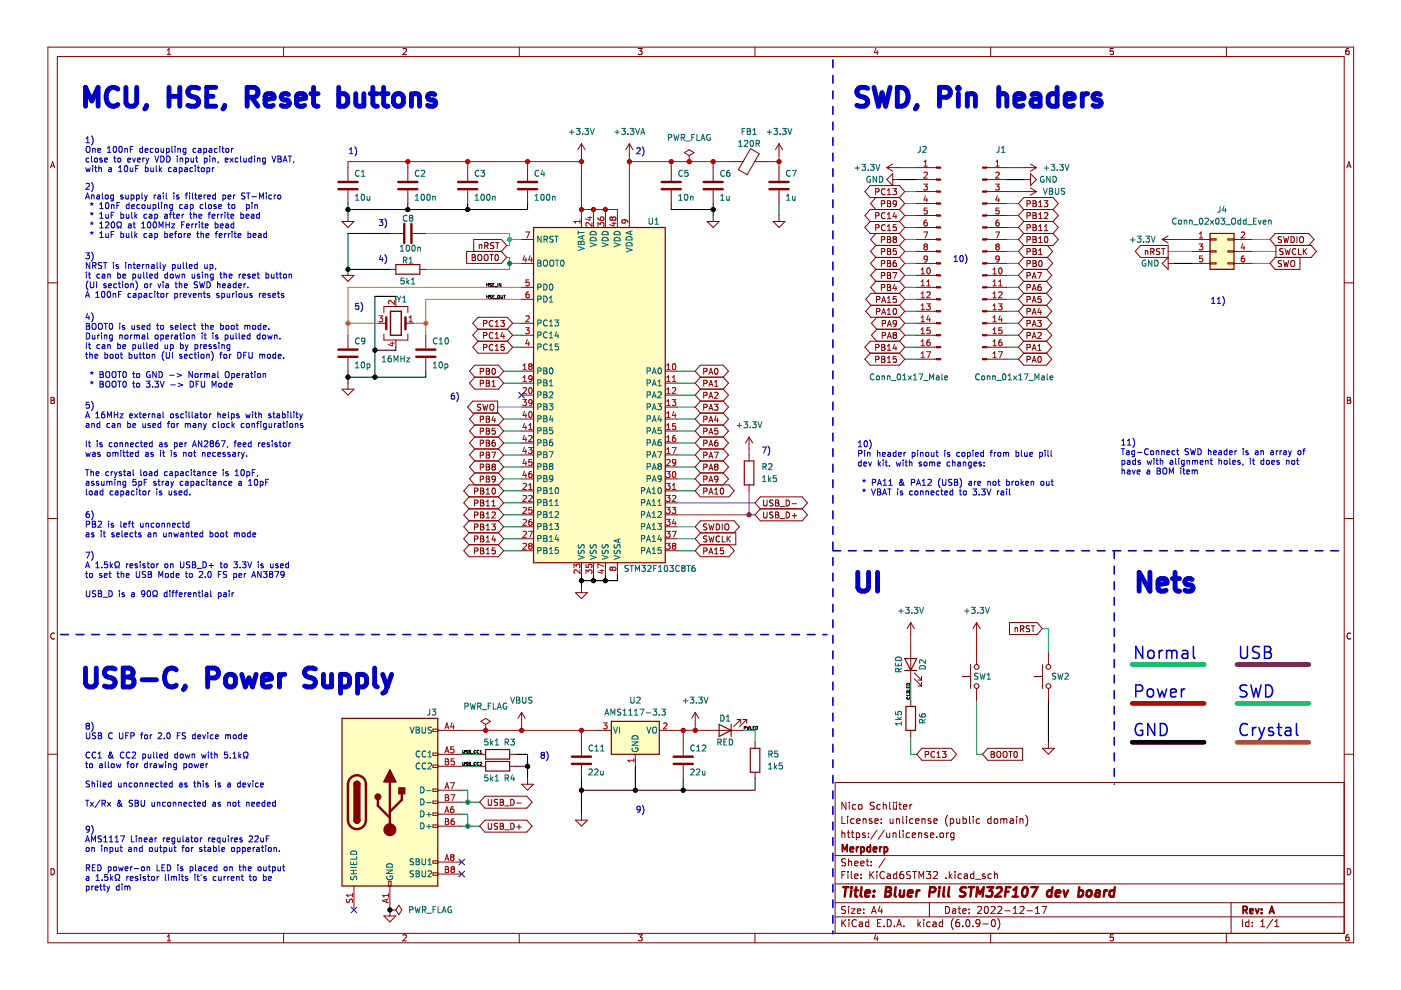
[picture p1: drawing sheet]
<svg xmlns="http://www.w3.org/2000/svg" width="297mm" height="210mm" viewBox="0 0 297 210" stroke-linecap="round" stroke-linejoin="round" font-family="sans-serif">
<path d="M.2 0h296.9v209.9h-296.9z" fill-rule="evenodd" fill="#fff" stroke="#fff" stroke-width=".21"/>
<g fill="none" stroke="#840000" stroke-width=".21">
<path d="M10.2 10h276.8v189.9h-276.8zM12.2 12h272.8v185.9h-272.8zM35.5 11.6h.7M35.5 10.7l.3-.4v1.3M60.1 10v2M85.4 10.4l.5-.1 .3 .4-.8 .9h.8M110.1 10v2M135.3 10.3h.8l-.4 .5 .4 .1v.6l-.2 .1-.6-.1M160.1 10v2M185.7 10.2l-.3 .9h.8M186 10.7v.9M210 10v2"/>
<path d="M236 10.3h-.6l-.1 .6 .7-.1v.7l-.2 .1-.5-.1M260 10v2M285.9 10.3h-.3l-.2 .3-.1 .7 .3 .3 .4-.1-.1-.7h-.3l-.3 .2M10.7 35.6l.5-1.3 .4 1.3M10.8 35.2h.7M73.8 35.5v2.8M86.5 35.5v2.8M99.2 35.5v2.8M111.9 35.5v2.8M123.3 30.5v2.5M123.3 30.5l-.8 1.2M123.3 30.5l.7 1.2"/>
<path d="M133.4 30.5v2.5M133.4 30.5l-.7 1.2M133.4 30.5l.8 1.2M142.3 35.5v2.8M145.1 32.4l1-.7 1 .7-1 .6zM146.1 34.3h.1M146.1 33v1.3M151.2 35.5v2.8M155 34.3h2.5M159.1 31.5l1.9 1.1-2.6 4.4-1.8-1zM160 34.3h2.6M165.2 30.5v2.5"/>
<path d="M165.2 35.5v2.8M165.2 30.5l-.8 1.2M165.2 30.5l.7 1.2M184.5 39.3h6.2l1.1 1.3-1.1 1.3h-6.2l-1.1-1.3zM188 35.5h2.6M188 35.5l1.3 .8M188 38.1l1.3-1.3v2.5zM189.3 38.1h1.3M189.3 34.8l-1.3 .7M194.4 38.1h4.2M194.4 35.5h4.2M209.2 38.1h4.2"/>
<path d="M209.2 35.5h4.2M217.2 38.1h1.3M217.2 35.5h2.5M218.5 36.8l1.2 1.3-1.2 1.2zM218.5 39.9l1.2 .7M218.5 34.8l1.2 .7M219.7 35.5l-1.2 .8M285.6 35.6l.4-1.3 .4 1.3M285.7 35.2h.6M10.2 60h2M72.5 58.4h2.5l-1.2 1.3zM72.5 47h2.5l-1.2 1.2z"/>
<path d="M73.8 40.4v2.8M73.8 45.7v1.3M73.8 57.1v1.3M82.7 57.1h1.2M82.7 49.5h2.8M86.5 40.4v2.8M87.5 49.5h2.8M89 57.1h1.3M98.9 53.3h7.4l1.1 1.3-1.1 1.2h-7.4zM99.2 40.4v2.8M100.1 54h.4l.3 .2-.3 .4 .3 .1v.3l-.2 .2h-.5zM100.1 54.6h.4"/>
<path d="M100.4 53.3v-2.5h5.9l1.1 1.2-1.1 1.3M101.4 54.2l.2-.2a.43 .43 0 0 1 .6 .4v.4a.42 .42 0 0 1-.5 .5 .42 .42 0 0 1-.4-.5zM101.6 52l.5-.1 .1 .8M101.6 51.9v.8M102.7 54.2l.2-.2a.43 .43 0 0 1 .6 .4v.4a.42 .42 0 0 1-.4 .5 .42 .42 0 0 1-.5-.5zM102.8 52.1l.6-.1v-.4l-.6-.2v1.3M103.1 52.1l.4 .6M103.9 54h.7M104.2 54v1.2M104.7 51.5l-.5-.1-.2 .3 .1 .3 .5 .2v.4h-.6M105.1 54.1l.1-.1a.68 .68 0 0 1 .5 .6 .68 .68 0 0 1-.5 .6l-.3-.4zM105.1 51.4h.7"/>
<path d="M105.4 51.4v1.3M110.6 55.8h2.5M110.6 50.8h2.5M111.9 40.4v2.8M123.3 45.7v2.5M125.8 45.7v2.5M128.4 45.7v2.5M130.9 45.7v2.5M133.4 45.7v2.5M142.3 40.4v2.8M149.9 47h2.6l-1.3 1.2zM151.2 40.4v2.8"/>
<path d="M151.2 45.7v1.3M163.9 47h2.5l-1.2 1.2zM165.2 40.4v2.8M165.2 45.7v1.3M184.5 47h6.2M184.5 47l-1.1 1.2 1.1 1.3h6.2M185.7 40.7l.6-.1v-.5l-.6-.1v1.3M185.7 45.8l.6-.1v-.5l-.6-.1v1.3M185.7 48.3l.6-.1v-.5l-.6-.1v1.3M185.7 54.6h5M185.7 57.1h5M185.7 57.1l-1.1 1.3 1.1 1.3"/>
<path d="M185.7 59.7h5M185.7 59.7l-1.1 1.2 1.1 1.3M185.7 52h5M185.7 52l-1.1 1.3 1.1 1.3M185.7 54.6l-1.1 1.2 1.1 1.3M185.7 49.5l-1.1 1.3 1.1 1.2M185.7 41.9l-1.1 1.3 1.1 1.2M186.9 43.2h.6v-.5l-.6-.1v1.2M186.9 50.8h.6v-.5l-.6-.1v1.2M186.9 53.4l.6-.1v-.5l-.6-.1v1.3M186.9 55.9l.6-.1v-.4l-.6-.2v1.3M186.9 58.4h.6v-.5l-.6-.1v1.3"/>
<path d="M187.7 40.1a.56 .56 0 0 0-.8 .5 .56 .56 0 0 0 .8 .6M187.7 45.2a.56 .56 0 0 0-.8 .5 .56 .56 0 0 0 .8 .5M187.7 47.7a.56 .56 0 0 0-.8 .6 .56 .56 0 0 0 .8 .5M188.1 57.8h.5l.2 .2-.2 .4 .2 .1 .1 .3-.3 .3h-.5zM188.1 42.6h.5l.2 .2-.2 .4 .2 .1 .1 .3-.3 .2h-.5zM188.1 50.2h.5l.2 .2-.2 .4 .2 .1 .1 .3-.3 .2h-.5zM188.1 52.7h.5l.2 .2-.2 .4 .2 .1 .1 .3-.3 .3h-.5zM188.1 55.2h.5l.2 .3-.2 .3 .2 .2 .1 .3-.3 .2h-.5zM188.1 53.3h.5M188.1 55.8h.5M188.1 50.8h.5M188.1 40.4l.4-.4v1.3"/>
<path d="M188.1 45.5l.4-.4v1.3M188.1 48l.4-.4v1.3M188.1 58.4h.5M188.1 48.9h.8M188.1 43.2h.5M188.1 46.4h.8M188.1 41.3h.8M189.3 40h.8l-.5 .5 .4 .1v.6l-.2 .1-.5-.1M189.3 57.8h.8l-.5 1.3M189.6 50.7l-.3-.2 .3-.3h.2l.3 .2-.3 .3M189.6 50.7l-.3 .3v.2l.3 .2h.2l.3-.2-.1-.4-.2-.1M189.6 50.7h.2"/>
<path d="M189.6 45l-.3 .9h.8M190 55.2l-.4 .1-.2 .2-.1 .8 .3 .2 .4-.1v-.6l-.4-.1-.3 .3M190 45.5v.9M190 47.6h-.6l-.1 .6h.7v.6l-.2 .1-.5-.1M190 52.7h-.6l-.1 .6 .7-.1v.7l-.2 .1-.5-.1M190.1 43.1l-.3 .2h-.3l-.1-.6 .4-.1 .3 .2-.1 .7-.2 .3h-.3M190.7 57.1l1.1 1.3-1.1 1.3M190.7 59.7l1.1 1.2-1.1 1.3M190.7 52l1.1 1.3-1.1 1.3M190.7 47l1.1 1.2-1.1 1.3M190.7 54.6l1.1 1.2-1.1 1.3M190.7 49.5l1.1 1.3-1.1 1.2"/>
<path d="M190.7 41.9l1.1 1.3-1.1 1.2M190.7 44.4h-6.2l-1.1 1.3 1.1 1.3M190.7 44.4l1.1 1.3-1.1 1.3M194.4 53.3h4.2M194.4 55.8h4.2M194.4 50.8h4.2M194.4 58.4h4.2M194.4 43.2h4.2M194.4 48.2h4.2M194.4 45.7h4.2M194.4 40.6h4.2M209.2 53.3h4.2"/>
<path d="M209.2 55.8h4.2M209.2 50.8h4.2M209.2 58.4h4.2M209.2 43.2h4.2M209.2 48.2h4.2M209.2 45.7h4.2M209.2 40.6h4.2M217 54.6h5.1M217 59.7h4.9M217 47h6.3M217 49.5h6.3M217 44.4l-1.1-1.2 1.1-1.3h6.3l1.1 1.3-1.1 1.2"/>
<path d="M217 44.4h6.3M217 54.6l-1.1 1.2 1.1 1.3M217 59.7l-1.1 1.2 1.1 1.3M217 57.1l-1.1 1.3 1.1 1.3M217 49.5l-1.1 1.3 1.1 1.2M217 52l-1.1 1.3 1.1 1.3M217 47l-1.1 1.2 1.1 1.3M217 44.4l-1.1 1.3 1.1 1.3M217.2 40.6h2.5M217.7 48.3l.7-.1v-.5l-.7-.1v1.3M217.7 55.9l.7-.1v-.4l-.7-.2v1.3M217.7 53.4l.7-.1v-.5l-.7-.1v1.3"/>
<path d="M217.7 58.4h.7v-.5l-.7-.1v1.3M217.7 50.8h.7v-.5l-.7-.1v1.2M217.7 43.2h.7v-.5l-.7-.1v1.2M217.7 45.8l.7-.1v-.5l-.7-.1v1.3M218.8 59.1l.5-1.3 .4 1.3M219 58.7h.6M219 50.2h.4l.3 .2-.3 .4 .3 .1v.3l-.2 .2h-.5zM219 55.2h.4l.3 .3-.3 .3 .3 .2v.3l-.2 .2h-.5zM219 52.7h.4l.3 .2-.3 .4 .3 .1v.3l-.2 .3h-.5zM219 47.6h.4l.3 .3-.3 .3 .3 .2v.3l-.2 .2h-.5zM219 53.3h.4M219 55.8h.4"/>
<path d="M219 50.8h.4M219 42.6h.4l.3 .2-.3 .4 .3 .1v.3l-.2 .2h-.5zM219 43.2h.4M219 45.1h.4l.3 .2-.3 .4 .3 .1v.3l-.2 .3h-.5zM219 48.2h.4M219 45.7h.4M219.7 40.6l-1.2 .8M220 57.8h.8l-.5 1.3M220.2 45.5l.4-.4v1.3M220.2 48l.4-.4v1.3M220.2 50.5l.4-.3v1.2M220.2 54h.7"/>
<path d="M220.2 51.4h.7M220.2 48.9h.7M220.2 43.8h.7M220.2 46.4h.7M220.2 42.9l.4-.3v1.2M220.2 53.1l.4-.4v1.3M220.3 55.4l.2-.2a.68 .68 0 0 1 .5 .7 .68 .68 0 0 1-.5 .6l-.3-.5zM221.4 42.6h.8l-.5 .4 .4 .2v.5l-.2 .1-.5-.1M221.4 48l.4-.4v1.3M221.4 48.9h.8M221.4 45.2l.5-.1 .3 .4-.8 .9h.8M221.6 50.3l.1-.1a.68 .68 0 0 1 .5 .6 .68 .68 0 0 1-.5 .6l-.3-.4z"/>
<path d="M221.9 59.7l1.1 1.2-1.1 1.3M221.9 57.1l1.1 1.3-1.1 1.3M222.1 54.6l1.1 1.2-1.1 1.3h-5.1M222.1 52l1.1 1.3-1.1 1.3M223.3 47l1.1 1.2-1.1 1.3M223.3 49.5l1.1 1.3-1.1 1.2h-6.3M223.3 44.4l1.1 1.3-1.1 1.3M241.8 52h5.9v5.1l-1.3-1.3 1.3-1.2h-5.9l-1.1-1.3zM242.8 53.1v.9M242.8 53.2h.5l.1 .8M244 53.4l.6-.1v-.5l-.6-.1v1.3M244.3 53.4l.4 .6"/>
<path d="M245.9 52.8l-.5-.1-.2 .2 .1 .3 .5 .3v.4h-.6M246.3 52.7h.7M246.4 50.8h2.5M246.4 50.8l1.3 .7M246.6 52.7v1.3M247.7 55.8h1.2M247.7 50l-1.3 .8M252.7 53.3h3.9M252.7 55.8h3.9M252.7 50.8h3.9M256.6 53.2h1.2v.2h-1.2zM256.6 55.7h1.2v.3h-1.2z"/>
<path d="M256.6 50.6h1.2v.3h-1.2zM260.4 53.2h1.2v.2h-1.2zM260.4 55.7h1.2v.3h-1.2zM260.4 50.6h1.2v.3h-1.2zM261.6 53.3h3.8M261.6 55.8h3.8M261.6 50.8h3.8M270.5 52v2.6M271.7 55.3l-.6 .1v.3l.5 .3 .1 .3-.2 .2h-.5M271.7 50.2l-.6 .1v.4l.5 .2 .1 .3-.2 .2h-.5M272 52.8h-.6v.4l.5 .2 .1 .3-.2 .3-.5-.1M272.1 50.2l.3 1.2 .3-.9 .2 .9 .3-1.2"/>
<path d="M272.1 55.2l.3 1.3 .3-.9 .2 .9 .3-1.3M272.5 52.7l.3 1.3 .2-.9 .2 .9 .3-1.3M273.7 50.2a.64 .64 0 0 1 .7 .6 .64 .64 0 0 1-.7 .6zM273.7 55.4l.3-.2a.43 .43 0 0 1 .5 .5v.4a.42 .42 0 0 1-.4 .4 .42 .42 0 0 1-.4-.4zM274.8 52.8a.56 .56 0 0 0-.8 .5 .56 .56 0 0 0 .8 .6M275 50.2v1.2M275.3 52.7v1.3h.6M275.6 50.3l.2-.1a.43 .43 0 0 1 .6 .4v.4a.42 .42 0 0 1-.4 .5 .42 .42 0 0 1-.5-.5zM276.3 52.7v1.3M276.5 53.2l.6 .8M277.1 52.7l-.8 .7M277.5 52l1.1-1.2-1.1-1.3h-7.1l-1.2 1.3 1.2 1.2h7.6l1.1 1.3-1.1 1.3h-7.6l-1.2 1.2 1.2 1.3h5.2v-2.5"/>
<path d="M285 60h2M73.8 71.1v2.8M73.8 75.9v2.8M80.1 68.5h1.8M81.4 66.3v-1.3h5.1v1.3M81.4 70.8v1.3h5.1v-1.3M83.9 63.5v1.5M83.9 72.1v1.5M86 68.5h1.7M90.3 71.1v2.8M90.3 75.9v2.8M100.7 80h5"/>
<path d="M100.7 80l-1.2-1.3 1.2-1.3h5l1.1 1.3-1.1 1.3M100.7 80l-1.2 1.2 1.2 1.3h5l1.1-1.3-1.1-1.2M101.3 69.8h6.3M101.3 69.8l-1.1 1.3 1.1 1.2M101.3 72.3h6.3M101.3 69.8l-1.1-1.3 1.1-1.2h6.3l1.1 1.2-1.1 1.3M101.3 72.3l-1.1 1.3 1.1 1.3h6.3l1.1-1.3-1.1-1.3M101.8 78.8l.6-.1 .1-.5-.7-.1v1.3M102.5 68.6l.6-.1 .1-.4-.7-.2v1.3M102.5 71.1h.6l.1-.5-.7-.1v1.2M102.5 73.7l.6-.1 .1-.5-.7-.1v1.3M103.1 78.1h.4l.3 .2-.3 .4 .3 .1v.3l-.2 .3h-.5z"/>
<path d="M103.1 78.7h.4M104.4 78.2l.2-.1a.68 .68 0 0 1 .4 .6 .68 .68 0 0 1-.4 .7l-.3-.5zM104.5 70.6a.56 .56 0 0 0-.8 .5 .56 .56 0 0 0 .8 .5M104.5 68.1a.56 .56 0 0 0-.8 .5 .56 .56 0 0 0 .8 .5M104.5 73.1a.56 .56 0 0 0-.8 .5 .56 .56 0 0 0 .8 .6M105 71.7h.7M105 68.3l.4-.4v1.3M105 70.8l.4-.3v1.2M105 73.4l.4-.4v1.3M105 69.2h.7M105 74.3h.7M106.1 67.9h.8l-.4 .5 .4 .1v.6l-.2 .1-.6-.1"/>
<path d="M106.5 70.4l-.3 .9h.8M106.8 70.9v.8M106.9 73h-.6l-.1 .6h.6l.1 .6-.2 .1-.5-.1M107.6 69.8l1.1 1.3-1.1 1.2M110.6 78.7h2.5M110.6 60.9h2.5M110.6 73.6h2.5M110.6 68.5h2.5M110.6 71.1h2.5M110.6 63.5h2.5M141 78.7h2.6M148.5 80l-1.1-1.3 1.1-1.3h4.8l1.2 1.3-1.2 1.3"/>
<path d="M148.5 80h4.8M148.5 80l-1.1 1.2 1.1 1.3M149.2 78.8l.6-.1 .1-.5-.7-.1v1.3M150.3 79.4l.4-1.3 .4 1.3M150.4 79h.6M151.6 78.2l.2-.1a.68 .68 0 0 1 .4 .6 .68 .68 0 0 1-.4 .7l-.3-.5zM153.3 80l1.2 1.2-1.2 1.3M184.5 74.9l-1.1 1.3 1.1 1.2h6.2l1.1-1.2-1.1-1.3M184.5 74.9h6.2M184.7 64.7l-1.1 1.3 1.1 1.3h6M184.7 64.7h6M185.7 73.7l.6-.1v-.5l-.6-.1v1.3"/>
<path d="M185.7 76.2h.6v-.5l-.6-.1v1.2M185.8 63.5h.6l.1-.5-.7-.1v1.2M185.8 66.1l.6-.1 .1-.5-.7-.1v1.3M185.9 69.8h4.8M185.9 67.3l-1.1 1.2 1.1 1.3M185.9 69.8l-1.1 1.3 1.1 1.2M186.9 61l.6-.1v-.5l-.6-.1v1.3M186.9 75.6h.5l.2 .2-.2 .4 .2 .1 .1 .3-.3 .2h-.5zM186.9 73h.5l.2 .3-.2 .3 .2 .1 .1 .3-.3 .3h-.5zM186.9 66.7l.5-1.3 .4 1.3M186.9 64.1l.5-1.2 .4 1.2M186.9 73.6h.5"/>
<path d="M186.9 76.2h.5M187 71.1h.7v-.5l-.7-.1v1.2M187 68.6l.7-.1v-.4l-.7-.2v1.3M187 66.3h.7M187 63.8h.7M188.1 60.3h.5l.2 .3-.2 .3 .2 .1 .1 .3-.3 .3h-.5zM188.1 74.3h.8M188.1 66.7h.8M188.1 63.2l.4-.3v1.2M188.1 65.8l.4-.4v1.3M188.1 73.4l.4-.4v1.3M188.1 75.9l.4-.3v1.2"/>
<path d="M188.1 69.2l.5-1.3 .4 1.3M188.1 60.9h.5M188.1 64.1h.8M188.1 71.7l.5-1.2 .4 1.2M188.1 76.8h.8M188.3 68.8h.6M188.3 71.4h.6M189.5 65.5l.1-.1a.68 .68 0 0 1 .5 .6 .68 .68 0 0 1-.5 .7l-.3-.5zM189.6 71l-.3-.2 .3-.3h.2l.3 .2-.3 .3M189.6 71l-.3 .3v.2l.3 .2h.2l.3-.2-.1-.4-.2-.1M189.6 71h.2M189.6 60.3l-.3 .9h.8"/>
<path d="M189.6 73l-.3 .9h.8M190 60.7v.9M190 73.4v.9M190 62.9h-.6l-.1 .6 .7-.1v.6l-.2 .1-.5-.1M190 75.6h-.6l-.1 .6 .7-.1v.6l-.2 .1-.5-.1M190.1 68.5l-.3 .2h-.3l-.1-.6 .4-.2 .3 .3-.1 .7-.2 .2-.3 .1M190.7 72.3h-6.2l-1.1 1.3 1.1 1.3M190.7 64.7l1.1 1.3-1.1 1.3M190.7 67.3l1.1 1.2-1.1 1.3M190.7 62.2h-6l-1.1 1.3 1.1 1.2M190.7 62.2l1.1 1.3-1.1 1.2M190.7 72.3l1.1 1.3-1.1 1.3"/>
<path d="M190.7 69.8l1.1 1.3-1.1 1.2M194.4 60.9h4.2M194.4 73.6h4.2M194.4 76.2h4.2M194.4 68.5h4.2M194.4 71.1h4.2M194.4 63.5h4.2M194.4 66h4.2M209.2 60.9h4.2M209.2 73.6h4.2M209.2 76.2h4.2M209.2 68.5h4.2"/>
<path d="M209.2 71.1h4.2M209.2 63.5h4.2M209.2 66h4.2M217 69.8h4.9M217 72.3h4.9M217 74.9l-1.1 1.3 1.1 1.2h4.9l1.1-1.2-1.1-1.3M217 67.3h4.9M217 74.9h4.9M217 64.7h4.9M217 62.2h4.9M217 67.3l-1.1 1.2 1.1 1.3M217 62.2l-1.1 1.3 1.1 1.2"/>
<path d="M217 64.7l-1.1 1.3 1.1 1.3M217 69.8l-1.1 1.3 1.1 1.2M217 72.3l-1.1 1.3 1.1 1.3M217.7 71.1h.7v-.5l-.7-.1v1.2M217.7 68.6l.7-.1v-.4l-.7-.2v1.3M217.7 73.7l.7-.1v-.5l-.7-.1v1.3M217.7 66.1l.7-.1v-.5l-.7-.1v1.3M217.7 61l.7-.1v-.5l-.7-.1v1.3M217.7 63.5h.7v-.5l-.7-.1v1.2M217.7 76.2h.7v-.5l-.7-.1v1.2M218.8 69.2l.5-1.3 .4 1.3M218.8 64.1l.5-1.2 .4 1.2"/>
<path d="M218.8 66.7l.5-1.3 .4 1.3M218.8 61.6l.5-1.3 .4 1.3M218.8 71.7l.5-1.2 .4 1.2M218.8 76.8l.5-1.2 .4 1.2M218.8 74.3l.5-1.3 .4 1.3M219 66.3h.6M219 68.8h.6M219 63.8h.6M219 71.4h.6M219 61.2h.6M219 76.5h.6M219 73.9h.6"/>
<path d="M220 67.9h.8l-.5 .5 .4 .1v.6l-.2 .1-.5-.1M220 70.6l.5-.1 .3 .3-.8 .9h.8M220 74.3h.8M220 73.4l.4-.4v1.3M220.2 75.7l.1-.1a.68 .68 0 0 1 .5 .6 .68 .68 0 0 1-.5 .6l-.3-.5zM220.3 65.3l-.3 .9h.8M220.6 60.3l-.3 .1-.2 .2-.1 .7 .3 .3 .4-.1-.1-.6-.3-.1-.3 .2M220.6 65.8v.9M220.7 62.9h-.6l-.1 .6 .6-.1 .1 .6-.2 .1-.5-.1M221.9 67.3l1.1 1.2-1.1 1.3M221.9 62.2l1.1 1.3-1.1 1.2M221.9 64.7l1.1 1.3-1.1 1.3"/>
<path d="M221.9 69.8l1.1 1.3-1.1 1.2M221.9 72.3l1.1 1.3-1.1 1.3M10.8 84.2h.4l.3 .3-.3 .4 .3 .1 .1 .3-.3 .2h-.5zM10.8 84.9h.4M72.5 82.5h2.5l-1.2 1.3zM73.8 81.2v1.3M100.7 97.7h5M100.7 97.7l-1.2 1.3 1.2 1.3M100.7 92.7h5M100.7 92.7l-1.2 1.2 1.2 1.3M100.7 95.2h5M100.7 90.1h5"/>
<path d="M100.7 87.6l-1.2 1.2 1.2 1.3M100.7 95.2l-1.2 1.3 1.2 1.2M100.7 90.1l-1.2 1.3 1.2 1.3M101.8 88.9l.6-.1 .1-.4-.7-.2v1.3M101.8 96.5h.6l.1-.5-.7-.1v1.2M101.8 81.3l.6-.1 .1-.4-.7-.2v1.3M101.8 91.4h.6l.1-.5-.7-.1v1.3M101.8 94l.6-.1 .1-.5-.7-.1v1.3M101.8 99.1l.6-.1 .1-.5-.7-.1v1.3M101.9 85.8l-.5-.1-.2 .2 .1 .4 .6 .2v.4h-.7M102.4 85.7l.3 1.3 .2-.9 .2 .9 .3-1.3M103.1 80.6h.4l.3 .3-.3 .3 .3 .2v.3l-.2 .2h-.5z"/>
<path d="M103.1 90.8h.4l.3 .2-.3 .4 .3 .1v.3l-.2 .3h-.5zM103.1 88.2h.4l.3 .3-.3 .3 .3 .2v.3l-.2 .2h-.5zM103.1 93.3h.4l.3 .3-.3 .3 .3 .1v.4l-.2 .2h-.5zM103.1 95.9h.4l.3 .2-.3 .4 .3 .1v.3l-.2 .2h-.5zM103.1 98.4h.4l.3 .2-.3 .4 .3 .1v.3l-.2 .3h-.5zM103.1 99h.4M103.1 93.9h.4M103.1 88.8h.4M103.1 96.5h.4M103.1 91.4h.4M103.1 81.2h.4M103.9 85.9l.3-.2a.43 .43 0 0 1 .5 .4v.5a.42 .42 0 0 1-.4 .4 .42 .42 0 0 1-.4-.4z"/>
<path d="M104.2 95.9h.9l-.6 1.2M104.3 81l.4-.4v1.3M104.3 81.9h.7M104.5 98.9l-.2 .3v.2l.2 .3 .4-.1 .1-.2v-.3l-.2-.2M104.5 98.9l-.2-.2 .2-.3h.3l.2 .2-.2 .3M104.5 98.9h.3M104.6 88.2l-.3 .9h.8M104.9 93.3l-.4 .1-.1 .2-.1 .8 .2 .2 .5-.1-.1-.6-.4-.1-.2 .2M104.9 88.7v.8M105 90.8h-.6l-.1 .6 .6-.1 .1 .6-.2 .2-.5-.2M105.5 87.6v-2.6h-5.2l-1.2 1.3 1.2 1.3h5.4l1.1 1.2-1.1 1.3M105.7 97.7l1.1 1.3-1.1 1.3"/>
<path d="M105.7 92.7l1.1 1.2-1.1 1.3M105.7 95.2l1.1 1.3-1.1 1.2M105.7 90.1l1.1 1.3-1.1 1.3M110.6 99h2.5M110.6 93.9h2.5M110.6 88.8h2.5M110.6 96.5h2.5M110.6 91.4h2.5M110.6 81.2h2.5M110.6 83.8h2.5M110.6 86.3h2.5M141 99h2.6"/>
<path d="M141 93.9h2.6M141 88.8h2.6M141 96.5h2.6M141 91.4h2.6M141 81.2h2.6M141 83.8h2.6M141 86.3h2.6M148.5 85h4.8M148.5 87.6h4.8M148.5 97.7h4.8M148.5 92.7h4.8M148.5 95.2h4.8"/>
<path d="M148.5 90.1l-1.1 1.3 1.1 1.3M148.5 90.1h4.8M148.5 92.7l-1.1 1.2 1.1 1.3M148.5 87.6l-1.1 1.2 1.1 1.3M148.5 82.5h4.8M148.5 82.5l-1.1 1.3 1.1 1.2M148.5 85l-1.1 1.3 1.1 1.3M148.5 95.2l-1.1 1.3 1.1 1.2M148.5 97.7l-1.1 1.3 1.1 1.3M149.2 96.5h.6l.1-.5-.7-.1v1.2M149.2 88.9l.6-.1 .1-.4-.7-.2v1.3M149.2 86.4l.6-.1 .1-.5-.7-.1v1.3"/>
<path d="M149.2 99.1l.6-.1 .1-.5-.7-.1v1.3M149.2 94l.6-.1 .1-.5-.7-.1v1.3M149.2 81.3l.6-.1 .1-.4-.7-.2v1.3M149.2 83.8h.6l.1-.5-.7-.1v1.2M149.2 91.4h.6l.1-.5-.7-.1v1.3M150.3 92.1l.4-1.3 .4 1.3M150.3 94.6l.4-1.3 .4 1.3M150.3 89.5l.4-1.3 .4 1.3M150.3 81.9l.4-1.3 .4 1.3M150.3 84.4l.4-1.2 .4 1.2M150.3 87l.4-1.3 .4 1.3M150.3 97.1l.4-1.2 .4 1.2"/>
<path d="M150.3 99.7l.4-1.3 .4 1.3M150.4 91.7h.6M150.4 94.2h.6M150.4 89.2h.6M150.4 81.5h.6M150.4 84.1h.6M150.4 86.6h.6M150.4 96.8h.6M150.4 99.3h.6M151.4 85.7h.8l-.4 .5 .4 .1v.6l-.2 .1-.6-.1M151.4 95.9h.9l-.6 1.2M151.5 83.3l.5-.1 .2 .3-.8 .9h.8"/>
<path d="M151.5 81.9h.7M151.5 81l.4-.4v1.3M151.7 98.9l-.2 .3v.2l.2 .3 .4-.1 .1-.2v-.3l-.2-.2M151.7 98.9l-.2-.2 .2-.3h.3l.2 .2-.2 .3M151.7 98.9h.3M151.8 88.2l-.3 .9h.8M152.1 93.3l-.4 .1-.1 .2-.1 .8 .2 .2 .5-.1-.1-.6-.4-.1-.2 .2M152.1 88.7v.8M152.2 90.8h-.6l-.1 .6 .6-.1 .1 .6-.2 .2-.5-.2M153.3 90.1l1.2 1.3-1.2 1.3M153.3 92.7l1.2 1.2-1.2 1.3M153.3 87.6l1.2 1.2-1.2 1.3"/>
<path d="M153.3 82.5l1.2 1.3-1.2 1.2M153.3 85l1.2 1.3-1.2 1.3M153.3 95.2l1.2 1.3-1.2 1.2M153.3 97.7l1.2 1.3-1.2 1.3M158.8 92.7v2.5M158.8 96.5v1.2M158.8 92.7l-.7 1.2M158.8 92.7l.8 1.2M285.7 84.2h.4l.2 .3-.2 .4 .2 .1 .1 .3-.2 .2h-.5zM285.7 84.9h.4M10.2 109.9h2M99.4 105.4h6.3"/>
<path d="M99.4 105.4l-1.1 1.2 1.1 1.3M99.4 107.9h6.3M99.4 115.5l-1.1 1.3 1.1 1.2h6.3l1.1-1.2-1.1-1.3M99.4 115.5h6.3M99.4 110.4h6.3M99.4 110.4l-1.1 1.3 1.1 1.3M99.4 113h6.3M99.4 113l-1.1 1.2 1.1 1.3M99.4 107.9l-1.1 1.3 1.1 1.2M100.6 104.1h.6l.1-.5-.7-.1v1.2M100.6 106.7l.6-.1 .1-.5-.7-.1v1.3M100.6 109.2h.6l.1-.5-.7-.1v1.2"/>
<path d="M100.6 111.8l.6-.1 .1-.5-.7-.1v1.3M100.6 114.3l.6-.1 .1-.4-.7-.2v1.3M100.6 116.8h.6l.1-.5-.7-.1v1.2M100.7 100.3h5M100.7 100.3l-1.2 1.2 1.2 1.3M101.8 101.6l.6-.1 .1-.4-.7-.2v1.3M101.9 116.2h.4l.3 .2-.3 .4 .3 .1v.3l-.2 .2h-.5zM101.9 111.1h.4l.3 .2-.3 .4 .3 .1v.3l-.2 .3h-.5zM101.9 103.5h.4l.3 .2-.3 .4 .3 .1v.3l-.2 .2h-.5zM101.9 106h.4l.3 .3-.3 .3 .3 .1v.3l-.2 .3h-.5zM101.9 108.6h.4l.3 .2-.3 .4 .3 .1v.3l-.2 .2h-.5zM101.9 113.6h.4l.3 .3-.3 .3 .3 .2v.3l-.2 .2h-.5z"/>
<path d="M101.9 104.1h.4M101.9 106.6h.4M101.9 116.8h.4M101.9 111.7h.4M101.9 114.2h.4M101.9 109.2h.4M103.1 100.9h.4l.3 .3-.3 .3 .3 .2v.3l-.2 .2h-.5zM103.1 101.5h.4M103.1 103.8l.4-.3v1.2M103.1 104.7h.7M103.1 106.4l.4-.4v1.3M103.1 108.9l.4-.3v1.2"/>
<path d="M103.1 111.5l.4-.4v1.3M103.1 114l.4-.4v1.3M103.1 116.5l.4-.3v1.2M103.1 107.3h.7M103.1 117.4h.7M103.1 112.4h.7M103.1 114.9h.7M103.1 109.8h.7M104.2 111.1h.8l-.4 .5 .4 .1v.5l-.2 .2-.6-.2M104.3 108.7l.5-.1 .2 .3-.8 .9h.8M104.3 107.3h.7M104.3 106.4l.4-.4v1.3"/>
<path d="M104.4 103.6l.2-.1a.68 .68 0 0 1 .4 .6 .68 .68 0 0 1-.4 .6l-.3-.4zM104.6 113.6l-.3 .9h.8M104.9 114.1v.8M105 116.2h-.6l-.1 .6 .6-.1 .1 .6-.2 .1-.5-.1M105 101.5l-.2 .2h-.4v-.6l.4-.2 .2 .3v.7l-.2 .2-.4 .1M105.7 100.3l1.1 1.2-1.1 1.3M105.7 102.8h-6.3l-1.1 1.3 1.1 1.3M105.7 102.8l1.1 1.3-1.1 1.3M105.7 105.4l1.1 1.2-1.1 1.3M105.7 110.4l1.1 1.3-1.1 1.3M105.7 113l1.1 1.2-1.1 1.3M105.7 107.9l1.1 1.3-1.1 1.2"/>
<path d="M110.6 101.5h2.5M110.6 104.1h2.5M110.6 106.6h2.5M110.6 116.8h2.5M110.6 111.7h2.5M110.6 114.2h2.5M110.6 109.2h2.5M123.3 119.3v2.6M125.8 119.3v2.6M128.4 119.3v2.6M130.9 119.3v2.6M141 101.5h2.6"/>
<path d="M141 104.1h2.6M141 106.6h2.6M141 116.8h2.6M141 111.7h2.6M141 114.2h2.6M141 109.2h2.6M148.5 100.3h4.8M148.5 102.8h6.1l1.1 1.3-1.1 1.3h-6.1l-1.1-1.3zM148.5 113h7.5v2.5h-7.5M148.5 115.5l-1.1 1.3 1.1 1.2h6.1l1.1-1.2-1.1-1.3M148.5 113l-1.1-1.3 1.1-1.3h7.1l1.1 1.3-1.1 1.3M148.5 113l-1.1 1.2 1.1 1.3"/>
<path d="M148.5 100.3l-1.1 1.2 1.1 1.3M149.2 101.6l.6-.1 .1-.4-.7-.2v1.3M149.2 104.1h.6l.1-.5-.7-.1v1.2M149.2 116.8h.6l.1-.5-.7-.1v1.2M149.9 111.2h-.7v.4l.5 .2 .2 .3-.3 .3-.5-.1M149.9 113.7l-.7 .1v.3l.5 .3 .2 .3-.3 .2-.5-.1M150.3 111.1l.3 1.3 .2-.9 .3 .9 .3-1.3M150.3 117.4l.4-1.2 .4 1.2M150.3 113.6l.3 1.3 .2-.9 .3 .9 .3-1.3M150.3 104.7l.4-1.2 .4 1.2M150.3 102.2l.4-1.3 .4 1.3M150.4 117.1h.6"/>
<path d="M150.4 104.4h.6M150.4 101.8h.6M151.5 104.7h.7M151.5 117.4h.7M151.5 103.8l.4-.3v1.2M151.5 116.5l.4-.3v1.2M151.9 111.1a.64 .64 0 0 1 .7 .6 .64 .64 0 0 1-.7 .7zM152.2 101.5l-.2 .2h-.4v-.6l.4-.2 .2 .3v.7l-.2 .2-.4 .1M152.6 113.8a.56 .56 0 0 0-.8 .5 .56 .56 0 0 0 .8 .5M152.8 103.6l.2-.1a.68 .68 0 0 1 .5 .6 .68 .68 0 0 1-.5 .6l-.3-.4zM153.1 113.6v1.3h.6M153.1 111.1v1.3"/>
<path d="M153.3 100.3l1.2 1.2-1.2 1.3M153.4 116.2h-.6l-.1 .6 .6-.1 .1 .6-.2 .1-.5-.1M153.7 111.3l.3-.2a.43 .43 0 0 1 .5 .4v.4a.42 .42 0 0 1-.4 .5 .42 .42 0 0 1-.4-.5zM154.2 113.6v1.3M154.3 114.2l.6 .7M154.9 113.6l-.7 .8M158.8 102.8v1.3M161.2 107.9l-1.1-1.3 1.1-1.2h8.9l1.1 1.2-1.1 1.3M161.2 107.9h8.9M161.2 107.9l-1.1 1.3 1.1 1.2h8.9l1.1-1.2-1.1-1.3M161.9 108.6v1l.2 .2h.4l.1-.2v-1M161.9 106v1l.2 .3 .4-.1 .1-.2v-1"/>
<path d="M163.9 108.6h-.5l-.2 .2 .1 .3 .5 .2v.4l-.6 .1M163.9 106.1l-.5-.1-.2 .3 .1 .3 .5 .2v.4h-.6M164.4 106h.5l.2 .3-.2 .3 .2 .1 .1 .3-.3 .3h-.5zM164.4 108.6h.5l.2 .2-.2 .4 .2 .1 .1 .3-.3 .2h-.5zM164.4 106.6h.5M164.4 109.2h.5M165.4 109.9h1M165.4 107.4h1M166.7 106a.64 .64 0 0 1 .7 .7 .64 .64 0 0 1-.7 .6zM166.7 108.6a.64 .64 0 0 1 .7 .6 .64 .64 0 0 1-.7 .6zM167.9 109.3h1M167.9 106.8h1"/>
<path d="M168.4 108.9v.9M285 109.9h2M11.6 134.3a.58 .58 0 0 0-.9 .6 .58 .58 0 0 0 .9 .5M122 125.7h2.5l-1.2 1.2zM123.3 124.4v1.3M193.1 132v2.5M193.1 137.1v7.6M193.1 132l-.8 1.3M193.1 132l.8 1.3M207.1 132v2.5M207.1 138.4v2.5M207.1 132l-.8 1.3"/>
<path d="M207.1 132l.7 1.3M214 132h5.9l1.1 1.3-1.1 1.2h-5.9zM215.2 133.1v.8M215.2 133.2h.5l.1 .7M216.4 133.3h.6v-.5l-.6-.1v1.2M216.7 133.3l.4 .6M218.3 132.7h-.5l-.2 .2 .1 .3 .5 .3v.3l-.6 .1M218.7 132.7h.7M219 132.7v1.2M222.3 138.4v2.5M286.4 134.3a.58 .58 0 0 0-.8 .6 .58 .58 0 0 0 .8 .5M10.2 159.9h2"/>
<path d="M91.8 154.6h1v.5h-1zM91.8 159.7h1v.5h-1zM92.8 159.9h5.1M92.8 154.9h5.1M101.7 159.9h1.3M102 152.9l1-.6 1 .6-1 .7zM103 154.9h.1M103 153.6v1.3M108 159.9h1.3M110.6 151l-.8 1.3M110.6 151v2.6M110.6 151l.7 1.3"/>
<path d="M123.3 157.4v2.8M127.1 154.9h2.5M134.7 159.9v2.6M139.8 154.9h2.5M144.9 157.4v2.8M147.4 151l-.8 1.3M147.4 151v2.6M147.4 151l.8 1.3M149.9 154.9h7.6M156.3 152.6h.7M157 152.6l-1.5 1.5M157 152.6v.7"/>
<path d="M157.5 152.6h.8M158.3 152.6l-1.5 1.5M158.3 152.6v.7M160.1 157.4v1.3M193.1 148.5v1.3M193.1 154.9v1.2M193.9 142.7l1.5 1.5M193.9 143.9l1.5 1.6M194.6 145.5h.8M194.6 144.2h.8M195.4 143.4v.8M195.4 144.7v.8"/>
<path d="M195.5 158.7h6.2l1.1 1.2-1.1 1.3h-6.2l-1.1-1.3zM196.2 160l.6-.1v-.5l-.6-.1v1.3M198.2 159.4a.56 .56 0 0 0-.8 .6 .56 .56 0 0 0 .8 .5M198.6 159.7l.4-.4v1.3M199.8 159.3h.8l-.4 .5 .3 .1v.6l-.2 .1-.5-.1M204 143.4h1.8M205.8 140.9v5.1M207.1 146v2.5M209.4 158.7h7.4v2.5h-7.4l-1.1-1.3zM210.1 159.9h.5M210.1 159.3h.5l.2 .3-.2 .3 .2 .2 .1 .3-.3 .2h-.5zM211.4 159.5l.2-.2a.43 .43 0 0 1 .6 .4v.5a.42 .42 0 0 1-.4 .4 .42 .42 0 0 1-.5-.4z"/>
<path d="M212.7 159.5l.3-.2a.43 .43 0 0 1 .5 .4v.5a.42 .42 0 0 1-.4 .4 .42 .42 0 0 1-.4-.4zM213.9 159.3h.7M214.2 159.3v1.3M215.1 159.4l.2-.1a.68 .68 0 0 1 .4 .7 .68 .68 0 0 1-.4 .6l-.3-.5zM219.2 143.4h1.8M221 158.7h2.6l-1.3 1.2zM221 140.9v5.1M222.3 146v2.5M222.3 157.4v1.3M285 159.9h2M91.8 162.2h1v.5h-1zM91.8 167.3h1v.5h-1z"/>
<path d="M91.8 169.8h1v.5h-1zM91.8 172.4h1v.5h-1zM91.8 174.9h1v.5h-1zM92.8 170.1h5.1M92.8 175.2h5.1M92.8 172.6h5.1M92.8 167.5h5.1M92.8 162.5h5.1M101.7 162.5h1.3M102.8 173.9h8.9l1.1 1.3-1.1 1.2h-8.9l-1.1-1.2zM102.8 168.8h8.9l1.1 1.3-1.1 1.3h-8.9l-1.1-1.3zM103.5 169.5v1l.3 .2h.3l.1-.2v-1"/>
<path d="M103.5 174.6v1l.3 .2h.3l.1-.2v-1M105.5 174.6h-.5l-.2 .2 .1 .3 .5 .2v.4l-.6 .1M105.5 169.5h-.5l-.2 .2 .1 .3 .5 .3v.3l-.6 .1M106 174.6h.5l.2 .2-.2 .4 .2 .1 .1 .3-.3 .2h-.5zM106 170.1h.5M106 169.5h.5l.2 .2-.2 .4 .2 .1 .1 .3-.3 .2h-.5zM106 175.2h.5M107 175.9h1M107 170.9h1M108 162.5h1.3M108.3 174.6a.64 .64 0 0 1 .7 .6 .64 .64 0 0 1-.7 .6zM108.3 169.5a.64 .64 0 0 1 .7 .6 .64 .64 0 0 1-.7 .6z"/>
<path d="M109.6 175.3h.9M109.6 170.3h.9M110 174.9v.9M110.6 166.3h2.5l-1.2 1.2zM111.9 165v1.3M122 173.9h2.5l-1.2 1.3zM123.3 162.2v2.8M123.3 172.6v1.3M144.9 162.2v2.8M160.1 163.7v1.3M178.5 173.1v1.5h.7M178.5 176.1v1.5"/>
<path d="M178.5 176.7l.2-.1 .4 .1v.9M179.4 170.1v1.5l-.9-1.5v1.5M179.6 176.6h.6M179.7 173.1v.1M179.7 173.6v1M179.8 176.1v1.3l.4 .2M180.1 170.1v.1M180.1 170.6v1M180.5 176.6h.6M180.7 176.1v1.3l.4 .2M181.1 173.7l-.5-.1-.3 .3 .2 .6h.6M181.4 170.7l-.4-.1-.3 .3 .1 .6h.6"/>
<path d="M181.6 176.7l.4-.1 .3 .3-.2 .6h-.5M181.6 176.6v1.5M181.6 174.1l.7-.2v-.2l-.5-.1-.2 .2 .1 .7h.6M182.1 170.7l.2-.1 .4 .1 .1 .6-.2 .2-.3 .1-.2-.2zM183 173.7l.2-.1 .4 .1v.9M183 173.6v1M183.4 176.7l-.3-.1-.3 .2 .1 .2 .5 .2v.3h-.6M184.1 177.4v.2M184.1 176.7v.1M184.8 173.7l-.3-.1-.2 .2v.2l.5 .2v.3h-.5M185.3 170.2l-.5-.1-.3 .3 .1 .3 .7 .3v.4l-.2 .2-.6-.1M185.5 174.1l.7-.2-.1-.2-.4-.1-.2 .2 .1 .7h.5"/>
<path d="M185.9 176l-1.3 1.9M186.6 170.7l-.4-.1-.3 .3 .2 .6h.5M186.8 174.4v.2M186.8 173.7v.1M187.3 170.7l.2-.1 .3 .1 .1 .9M187.3 170.1v1.5M187.5 176l-1.3 1.9M188 176.6l.1 .9 .3 .1 .2-.2M188.6 170.1v1.3l.2 .2M188.6 176.6v1M188.7 173.6l.1 .9 .3 .1 .2-.2M189.3 176.7l.3-.1 .3 .1 .1 .9"/>
<path d="M189.3 173.6v1M189.3 176.6v1M189.4 170.6l.1 .9 .3 .1 .3-.2M189.5 170.1v.1M190.1 173.7l.2-.1 .3 .1 .1 .9M190.1 170.1v.1M190.1 170.6v1M190.1 173.6v1M190.6 170.6h.5M190.7 176.1v1.3l.2 .2M190.8 170.1v1.3l.3 .2M191.4 173.1v1.3l.2 .2"/>
<path d="M191.5 176.1v.1M191.5 176.6v1M191.6 171.1l.7-.2-.1-.2-.4-.1-.2 .2v.7h.6M192.2 173.1v.1M192.2 173.6v1M192.8 176.7l-.4-.1-.3 .3 .2 .6h.5M192.9 170.6v1M193.3 170.6l-.4 .3M193.4 177.1l.7-.2v-.2l-.5-.1-.2 .2 .1 .7h.6M193.6 173.7l-.5-.1-.3 .3 .2 .6h.6M194.1 174.1l.7-.2v-.2l-.5-.1-.2 .2 .1 .7h.6M194.8 176.7l.2-.1 .3 .1 .1 .9"/>
<path d="M194.8 176.6v1M195.5 173.7l.2-.1 .4 .1v.9M195.5 173.6v1M196.6 176.7l-.3-.1-.2 .2v.2l.5 .2v.3h-.5M197.3 177.1l.7-.2-.1-.2-.4-.1-.2 .2v.7h.6M197.3 173.7l-.3-.1-.2 .2v.2l.5 .2v.3h-.5M198 174.1l.7-.2-.1-.2-.4-.1-.2 .2 .1 .7h.5M198.6 177.4v.2M198.6 160.6h.8M199.3 176.7l.3-.1 .4 .1 .1 .6-.2 .2-.3 .1-.3-.2zM200.7 176.6v1M200.9 172.9a1.72 1.72 0 0 0 0 2.3"/>
<path d="M201.1 176.6l-.4 .3M201.5 173.7l.4-.1 .3 .3-.1 .6h-.6M201.5 173.6v1.5M202.3 176.7l-.5-.1-.2 .3 .1 .6h.6M202.3 176.6v1.2l-.3 .3-.4-.1M202.8 173.6l.1 .9 .4 .1 .2-.2M203.5 173.6v1M204.2 173.7l.4-.1 .3 .3-.1 .6h-.6M204.2 173.1v1.5M205.5 173.1v1.3l.3 .2M206.3 173.1v.1M206.3 173.6v1"/>
<path d="M207.7 173.7l-.4-.1-.3 .3 .1 .6h.6M210.1 173.7l-.4-.1-.3 .3 .1 .6h.6M210.1 173.1v1.5M210.8 173.7l.2-.1 .5 .1v.6l-.1 .2-.4 .1-.2-.2zM212.2 173.7l.4-.1 .2 .2M212.2 173.6v1M212.8 173.8l.2-.2 .4 .1 .1 .9M212.8 173.8v.8M214.2 173.7h.6v.9M214.8 173.9l-.5 .1-.2 .2 .2 .4 .5-.1M215.5 173.1v.1M215.5 173.6v1"/>
<path d="M216.3 173.7l.2-.1 .3 .1 .1 .9M216.3 173.6v1M217.5 172.9a1.72 1.72 0 0 1 0 2.3M285 165.9h-107.9v32M10.8 184.2a.66 .66 0 0 1 .8 .6 .66 .66 0 0 1-.8 .7zM35.5 198.6l.3-.4v1.3M35.5 199.5h.7M60.1 197.9v2M75 187.9v5M81.4 194.2h2.5l-1.2 1.3zM82.4 186.8h.5v1.1h-.5zM82.7 192.9h.1"/>
<path d="M82.7 187.9v6.3M82.7 192.9h1.2M84.6 191.9l.6 1-.6 1-.7-1zM85.4 198.3l.5-.1 .3 .4-.8 .9h.8M91.8 182.5h1v.5h-1zM91.8 185.1h1v.5h-1zM92.8 185.3h5.1M92.8 182.8h5.1M110.1 197.9v2M135.3 198.2h.8l-.4 .5 .4 .1v.6l-.2 .1-.6-.1M160.1 197.9v2M177.1 194.4h107.9"/>
<path d="M177.1 191.4h107.9M177.1 187.4h107.9M177.1 181.4h107.9M178.5 195v1.5M178.5 185.5h.5M178.7 195.6l.7 .9M179.2 184.8h-.7v1.5M179.3 192.2h-.6l-.2 .1v.4l.6 .3 .2 .4-.3 .3-.6-.1M179.3 182.2l-.6-.1-.2 .1v.5l.6 .2 .2 .4-.3 .3-.6-.1M179.4 195l-.9 .8M179.8 184.8v.1M179.8 185.3v1"/>
<path d="M179.9 182.1v1.5M179.9 192.2v.1M179.9 192.7v1M179.9 182.7l.2-.1 .4 .1 .1 .9M180 195v.1M180 195.5v1M180.5 192.7h.8l-.8 1h.8M180.5 184.8v1.3l.2 .2M181.2 185.8l.7-.2-.1-.2-.4-.1-.2 .2 .1 .7h.5M181.2 183.1l.7-.2-.1-.2-.4-.1-.2 .2 .1 .7h.5M181.6 195.1a.71 .71 0 0 0-1 .5 .71 .71 0 0 0 .7 .9l.3-.2M181.8 193.2l.7-.2-.1-.3h-.4l-.2 .2v.7h.6"/>
<path d="M182.2 195.5h.6v1M182.5 183.1l.7-.2-.1-.2-.4-.1-.2 .2 .1 .7h.5M182.6 186.1v.2M182.6 185.4v.1M182.8 195.8l-.5 .1-.2 .2 .2 .4 .5-.1M183.1 192.7v.2M183.1 193.5v.2M183.6 182.6h.6M183.8 182.1v1.3l.4 .2M184.2 195.5h-.4l-.3 .3 .1 .6h.6M184.2 195v1.5M184.4 184.8v1.5"/>
<path d="M184.6 185.4l.7 .9M184.7 183.4v.2M184.7 182.7v.1M184.8 193.7l.5-1.5 .5 1.5M184.9 193.2h.7M185.3 184.8l-.9 .8M185.7 198.1l-.3 .9h.8M185.9 184.8v.1M185.9 185.3v1M186 198.6v.9M186.1 195.7h.5M186.6 192.1l-.4 1.1h.9"/>
<path d="M186.8 195h-.7v1.5h.7M186.9 192.7v1M187.4 196.3v.2M187.5 184.9a.71 .71 0 0 0-1 .5 .71 .71 0 0 0 .7 .9l.3-.2M187.6 182l-1.3 1.9M188.1 195a.76 .76 0 0 1 .9 .7 .76 .76 0 0 1-.9 .8zM188.1 185.4h.6l.1 .9M188.8 185.6l-.5 .1-.2 .2 .2 .4 .5-.1M189.6 196.3v.2M190.1 196.5l.5-1.5 .5 1.5M190.1 185.4l-.4-.1-.3 .3 .2 .6h.5M190.1 184.8v1.5"/>
<path d="M190.3 196h.7M191.5 184.8l-.4 .1a1.01 1.01 0 0 0 0 1.4l.5-.2v-.5l-.3-.2h-.2l-.3 .2M191.6 196.3v.2M193.1 184.9l-.6-.1-.2 .1v.5l.6 .2 .2 .4-.3 .3-.6-.1M193.5 184.8h.8M193.9 184.8v1.5M194.6 195v1.5M194.8 195.9l.4 .6M194.8 186.3v-1.5l.5 1.1 .5-1.1v1.5M195.2 195.5l-.6 .5M195.8 195v.1M195.8 195.5v1"/>
<path d="M196.4 184.8h.9l-.5 .6 .5 .1v.6l-.2 .2-.7-.2M197 191.4v3M197.2 195.5h-.4l-.3 .3 .1 .6h.6M197.8 195.5h.6l.1 1M197.9 184.9l.6-.1 .3 .4-1 1.1h1M198.5 195.8l-.5 .1-.2 .2 .2 .4 .5-.1M199.8 195.5h-.4l-.3 .3 .2 .6h.5M199.8 195v1.5M200.5 192.2a.76 .76 0 0 1 .8 .7 .76 .76 0 0 1-.8 .8zM200.6 186.1v.2M201.3 184.8v1.5M201.4 185.7l.4 .6"/>
<path d="M201.8 185.3l-.5 .6M202 192.7h.6v1M202.1 194.8a1.72 1.72 0 0 0 0 2.2M202.5 184.8v.1M202.5 185.3v1M202.6 193l-.5 .1-.2 .2 .2 .4 .5-.1M203.1 192.7h.6M203.3 192.2v1.3l.4 .2M203.3 195h-.4a1.01 1.01 0 0 0 0 1.5l.5-.2 .1-.5-.3-.3-.4 .1-.2 .2M203.8 185.4l-.4-.1-.3 .3 .2 .6h.5M204.1 193.2l.7-.2v-.3h-.5l-.2 .2 .1 .7h.6M204.1 196.3v.2"/>
<path d="M204.5 185.4h.5l.1 .9M204.9 195.1l.2-.1a.8 .8 0 0 1 .5 .7 .8 .8 0 0 1-.5 .8l-.3-.6zM205.1 185.6l-.5 .1-.2 .2 .2 .4 .5-.1M205.5 193.5v.2M205.5 192.7v.2M206.3 196.3v.2M206.5 185.4l-.5-.1-.2 .3 .1 .6h.6M206.5 184.8v1.5M206.8 186.4h1.2M207.3 192.3l.5-.1 .3 .4-.9 1.1h.9M207.8 195.6l-.3 .3-.5-.1-.1-.2v-.3l.3-.3h.3l.3 .3a1 1 0 0 1-.5 1.2h-.3M208.4 195.9h1.1"/>
<path d="M208.8 192.3l.2-.1a.8 .8 0 0 1 .6 .7 .8 .8 0 0 1-.6 .8l-.3-.6zM208.8 185.4l-.3-.1-.2 .2v.2l.5 .2v.3h-.5M210 197.9v2M210.1 192.3l.6-.1 .3 .4-1 1.1h1M210.2 185.4l-.4-.1-.3 .3 .1 .6h.6M210.3 195.1l.2-.1a.8 .8 0 0 1 .6 .7 .8 .8 0 0 1-.6 .8l-.3-.6zM210.8 185.4l.2-.1 .4 .1 .1 .9M210.8 184.8v1.5M211.5 192.3l.6-.1 .3 .4-.9 1.1h.9M211.5 194.8a1.72 1.72 0 0 1 0 2.2M213 193.1h1.2M214.8 193.7h.9"/>
<path d="M214.8 192.6l.5-.4v1.5M216.3 192.3l.5-.1 .3 .4-.9 1.1h.9M217.8 193.1h1.1M219.5 193.7h.9M219.5 192.6l.5-.4v1.5M220.9 192.2h1l-.6 1.5M236 198.2h-.6l-.1 .6 .7-.1v.7l-.2 .1-.5-.1M260 197.9v2M261 191.4v6.5M263.4 195v1.5M264.8 195.5h-.4l-.3 .3 .1 .6h.6M264.8 195v1.5"/>
<path d="M265.5 196.3v.2M265.5 195.5v.2M267.3 196.5h.9M267.3 195.4l.4-.4v1.5M269.9 194.9l-1.3 1.9M270.3 196.5h.9M270.3 195.4l.4-.4v1.5M285.7 184.2a.66 .66 0 0 1 .7 .6 .66 .66 0 0 1-.7 .7zM285.9 198.2h-.3l-.2 .3-.1 .7 .3 .3 .4-.1-.1-.7h-.3l-.3 .2"/>
<circle cx="207.1" cy="145.5" r=".51"/>
<circle cx="207.1" cy="141.4" r=".51"/>
<circle cx="222.3" cy="141.4" r=".51"/>
<circle cx="222.3" cy="145.5" r=".51"/>
</g>
<g fill="none" stroke="#840000" stroke-width=".39">
<path d="M181.6 179.6v1M182 179.6l-.4 .3M182.5 179.7l.5-.1 .3 .3-.2 .6h-.6M182.5 179.6v1.5M184.5 179.7l-.4-.1-.3 .3 .2 .6h.5M184.5 179.1v1.5M186.5 179.6v1M187 179.6l-.5 .3M187.5 179.7l.4-.1 .3 .3-.2 .6h-.5M187.5 179.6v1.5M178.6 180.6v-1.5l.5 1.1 .5-1.1v1.5M180.3 180.1l.7-.2-.1-.2-.4-.1-.2 .2v.7h.6"/>
<path d="M185.2 180.1l.7-.2-.1-.2-.4-.1-.2 .2 .1 .7h.5M263.6 193l.7-.1 .1-.2-.1-.4-.7-.1v1.5M263.9 193l.5 .7M265 193.2l.7-.2-.1-.3h-.4l-.2 .2 .1 .7h.5M266.2 192.7l.4 1 .3-1M267.5 193.5v.2M267.5 192.7v.2M269.1 193.7l.5-1.5 .5 1.5M269.3 193.2h.7"/>
</g>
<g fill="none" stroke="#840000" stroke-width=".52">
<path d="M178.8 188.1h1.1M179.3 188.1l-.2 2M180.5 188.8l-.2 1.3M180.6 188.1v.2M181.2 188.8h.7M181.5 188.1l-.2 1.7 .1 .2 .4 .1M182.7 188.1l-.2 1.7 .2 .3M183.5 189.4l.9-.2v-.3l-.6-.1-.3 .3v.9h.7M185.2 189.9v.2M185.3 188.9v.2M187.8 189.1h.7M187.9 188.1h.7l.2 .2 .1 .4-.4 .4 .2 .1a.58 .58 0 0 1-.3 .9h-.7z"/>
<path d="M189.9 188.1l-.2 1.7 .2 .3M190.9 188.8l-.1 1.2 .5 .1 .3-.2M191.7 188.8l-.1 1.3M192.5 189.4l1-.2-.1-.3-.5-.1-.3 .3-.1 .9h.8M194.4 188.8l-.2 1.3M195 188.8l-.4 .1-.3 .3M197.1 189.2h.8l.3-.2a.51 .51 0 0 0-.2-.9h-.8l-.2 2M199.2 188.8l-.2 1.3M199.2 188.1v.2M200.2 188.1l-.2 1.7 .2 .3M201.2 188.1l-.2 1.7 .3 .3M204.8 188.2a.85 .85 0 0 0-1 .1l-.1 .6 .9 .4-.1 .6a.85 .85 0 0 1-1 .1"/>
<path d="M205.4 188.1h1.2M206 188.1l-.3 2M207 190.1l.2-2 .5 1.4 .9-1.4-.3 2M209.3 188.1h1.3l-.8 .8 .5 .2-.1 .8-.3 .2h-.5l-.3-.2M211.3 188.3l.3-.2h.5l.2 .2 .1 .4-.1 .3-1.3 1.1h1.2M213.2 189.1h.7M214.3 188.1h-1l-.2 2M214.7 190.1h1.1M214.9 188.7l.6-.6-.2 2M217 188.3l.5-.2a1.19 1.19 0 0 1-.4 2l-.3-.2-.1-.6zM218.7 188.1h1.3l-1.1 2M223 188.9a.66 .66 0 0 0-1 .3v.5l.1 .3h.8"/>
<path d="M223.1 188.1l-.2 2M223.8 189.4l1-.2-.1-.3h-.7l-.2 .9 .2 .3 .6-.1M225.5 188.8l.3 1.3 .7-1.3M228.7 188.9h.8l.2 .3-.1 .5a.66 .66 0 0 1-1 .3M228.8 188.1l-.2 2M230.5 189l.1-.1a.5 .5 0 0 1 .9 .3l-.1 .5-.2 .3a.5 .5 0 0 1-.8-.3zM232.4 188.9h.7v1.2M233.2 189.2l-.7 .1a.4 .4 0 0 0-.3 .4 .4 .4 0 0 0 .2 .4l.7-.1M234.2 188.8l-.2 1.3M234.8 188.8l-.4 .1-.3 .3M236.3 188.9a.66 .66 0 0 0-1 .3l-.1 .5 .2 .3h.7M236.4 188.1l-.3 2"/>
</g>
<g fill="#ffffc2" stroke="#ffffc2" stroke-width=".25">
<path d="M72.5 152.3h20.3v35.6h-20.3z" fill-rule="evenodd"/>
<path d="M113.1 48.2h27.9v71.1h-27.9z" fill-rule="evenodd"/>
<path d="M256.6 49.5h5v7.6h-5z" fill-rule="evenodd"/>
<path d="M129.6 152.9h10.2v7h-10.2z" fill-rule="evenodd"/>
</g>
<path d="M110 83.2l1.2 1.2M111.2 83.2l-1.2 1.2M74.4 192.3l1.3 1.2M75.7 192.3l-1.3 1.2M97.3 182.2l1.2 1.2M97.3 184.7l1.2 1.2M98.5 182.2l-1.2 1.2M98.5 184.7l-1.2 1.2" fill="none" stroke="#000084" stroke-width=".21"/>
<g fill="none" stroke="#0000c2" stroke-width=".33">
<path d="M176.6 12.7v1.6M176.6 16v1.6M176.6 19.3v1.6M176.6 22.6v1.6M176.6 25.9v1.6M176.6 29.2v1.6M176.6 32.5v1.6M176.6 35.8v1.6M176.6 39.1v1.6M176.6 42.4v1.6M176.6 45.7v1.6M176.6 49v1.6"/>
<path d="M176.6 52.3v1.6M176.6 55.6v1.6M176.6 58.9v1.6M176.6 62.2v1.6M176.6 65.5v1.6M176.6 68.8v1.6M176.6 72.1v1.6M176.6 75.4v1.6M176.6 78.7v1.6M176.6 82v1.6M176.6 85.3v1.6M176.6 88.6v1.6"/>
<path d="M176.6 91.8v1.7M176.6 95.1v1.7M176.6 98.4v1.7M176.6 101.7v1.7M176.6 105v1.7M176.6 108.3v1.7M176.6 111.6v1.7M176.6 114.9v1.7M176.6 118.2v1.7M176.6 116.8h1.6M179.9 116.8h1.6M183.2 116.8h1.6"/>
<path d="M186.5 116.8h1.6M189.8 116.8h1.6M193.1 116.8h1.6M196.4 116.8h1.6M199.7 116.8h1.6M203 116.8h1.6M206.3 116.8h1.6M209.6 116.8h1.6M212.9 116.8h1.6M216.2 116.8h1.6M219.5 116.8h1.6M222.8 116.8h1.6"/>
<path d="M226.1 116.8h1.6M229.4 116.8h1.6M232.7 116.8h1.6M236 116.8h1.6M236.2 116.8v1.6M239.3 116.8h1.6M242.6 116.8h1.6M245.8 116.8h1.7M249.1 116.8h1.7M252.4 116.8h1.7M255.7 116.8h1.7M259 116.8h1.7"/>
<path d="M262.3 116.8h1.7M265.6 116.8h1.7M268.9 116.8h1.7M272.2 116.8h1.7M275.5 116.8h1.7M278.8 116.8h1.7M282.1 116.8h1.7M12.9 134.5h1.6M16.1 134.5h1.7M19.4 134.5h1.7M22.7 134.5h1.7M26 134.5h1.7"/>
<path d="M29.3 134.5h1.7M32.6 134.5h1.7M35.9 134.5h1.7M39.2 134.5h1.7M42.5 134.5h1.7M45.8 134.5h1.7M49.1 134.5h1.7M52.4 134.5h1.7M55.7 134.5h1.7M59 134.5h1.7M62.3 134.5h1.7M65.6 134.5h1.7"/>
<path d="M68.9 134.5h1.7M72.2 134.5h1.7M75.5 134.5h1.7M78.8 134.5h1.7M82.1 134.5h1.7M85.4 134.5h1.7M88.7 134.5h1.7M92 134.5h1.7M95.3 134.5h1.7M98.6 134.5h1.7M101.9 134.5h1.7M105.2 134.5h1.6"/>
<path d="M108.5 134.5h1.6M111.8 134.5h1.6M115.1 134.5h1.6M118.4 134.5h1.6M121.7 134.5h1.6M125 134.5h1.6M128.3 134.5h1.6M131.6 134.5h1.6M134.9 134.5h1.6M138.2 134.5h1.6M141.5 134.5h1.6M144.8 134.5h1.6"/>
<path d="M148.1 134.5h1.6M151.4 134.5h1.6M154.7 134.5h1.6M158 134.5h1.6M161.3 134.5h1.6M164.6 134.5h1.6M167.9 134.5h1.6M171.2 134.5h1.6M174.5 134.5h.8M176.6 121.5v1.7M176.6 124.8v1.7M176.6 128.1v1.7"/>
<path d="M176.6 131.4v1.7M176.6 134.7v1.7M176.6 138v1.7M236.2 120.1v1.6M236.2 123.4v1.6M236.2 126.7v1.6M236.2 130v1.6M236.2 133.3v1.6M236.2 136.6v1.6M236.2 139.9v1.6M176.6 141.3v1.7M176.6 144.6v1.7"/>
<path d="M176.6 147.9v1.7M176.6 151.2v1.7M176.6 154.5v1.7M176.6 157.8v1.7M236.2 143.2v1.6M236.2 146.5v1.6M236.2 149.8v1.6M236.2 153.1v1.6M236.2 156.4v1.6M236.2 159.6v1.7M176.6 161.1v1.7M176.6 164.4v1.7"/>
<path d="M176.6 167.7v1.7M176.6 171v1.7M176.6 174.3v1.7M176.6 177.6v1.6M236.2 162.9v1.7M236.2 166.2v.1M176.6 180.9v1.6M176.6 184.2v1.6M176.6 187.5v1.6M176.6 190.8v1.6M176.6 194.1v1.6M176.6 197.4v.6"/>
</g>
<path d="M262.3 149.1h15.2" fill="none" stroke="#00c2c2" stroke-width="1"/>
<path d="M240.1 149.1h15.2" fill="none" stroke="#c20000" stroke-width="1"/>
<path d="M240.1 157.4h15.2" fill="none" stroke="#000" stroke-width="1"/>
<path d="M262.3 140.9h15.2" fill="none" stroke="#840084" stroke-width="1"/>
<path d="M262.3 157.4h15.2" fill="none" stroke="#dd8500" stroke-width="1"/>
<path d="M240.1 140.9h15.2" fill="none" stroke="#00c200" stroke-width="1"/>
<g fill="none" stroke="#c20000" stroke-width=".21">
<path d="M86.5 34.3v1.2M99.2 34.3v1.2M111.9 34.3v1.2M123.3 33v12.7M123.3 34.3h-49.5v1.2M133.4 34.3h21.6M133.4 33v12.7M142.3 34.3v1.2M151.2 34.3v1.2M162.6 34.3h2.6M165.2 33v2.5M190.6 35.5h3.8"/>
<path d="M213.4 35.5h3.8M123.3 44.4h7.6v1.3M125.8 44.4v1.3M128.4 44.4v1.3M213.4 40.6h3.8M248.9 50.8h3.8M158.8 95.2v1.3M193.1 134.5v2.6M207.1 134.5v3.9M97.9 154.9h29.2M110.6 153.6v1.3M123.3 154.9v2.5"/>
<path d="M142.3 154.9h7.6M144.9 154.9v2.5M147.4 153.6v1.3"/>
</g>
<g fill="none" stroke="#000" stroke-width=".21">
<path d="M190.6 38.1h3.8M213.4 38.1h3.8M73.8 43.2v2.5M82.7 49.5h-8.9v7.6h8.9M86.5 43.2v1.2M99.2 43.2v1.2M111.9 43.2v1.2h-38.1M142.3 43.2v1.2h8.9M151.2 43.2v2.5M165.2 43.2v2.5M248.9 55.8h3.8M73.8 78.7v2.5"/>
<path d="M83.9 63.5v-.7h-4.4v17.2M83.9 73.6v.7h-4.4M90.3 78.7v1.3h-16.5M123.3 121.9v2.5M125.8 121.9v1.2M128.4 121.9v1.2M130.9 121.9v1.2h-7.6M109.3 159.9h2.6v5.1M222.3 148.5v8.9M109.3 162.5h2.6M123.3 165v7.6M134.7 162.5v5"/>
<path d="M144.9 165v2.5M160.1 165v2.5h-36.8"/>
</g>
<g fill="none" stroke="#009600" stroke-width=".21">
<path d="M107.4 54.6h.6v2.5h-17.7M108 55.8h2.6M191.8 55.8h2.6M191.8 50.8h2.6M191.8 40.6h2.6M191.8 45.7h2.6M191.8 48.2h2.6M191.8 43.2h2.6M191.8 53.3h2.6M191.8 58.4h2.6M213.4 55.8h2.5M213.4 50.8h2.5"/>
<path d="M213.4 45.7h2.5M213.4 48.2h2.5M213.4 43.2h2.5M213.4 53.3h2.5M213.4 58.4h2.5M106.8 78.7h3.8M108.7 71.1h1.9M108.7 68.5h1.9M108.7 73.6h1.9M143.6 78.7h3.8M191.8 71.1h2.6M191.8 68.5h2.6"/>
<path d="M191.8 73.6h2.6M191.8 66h2.6M191.8 63.5h2.6M191.8 60.9h2.6M191.8 76.2h2.6M213.4 71.1h2.5M213.4 68.5h2.5M213.4 73.6h2.5M213.4 66h2.5M213.4 63.5h2.5M213.4 60.9h2.5M213.4 76.2h2.5"/>
<path d="M106.8 81.2h3.8M106.8 91.4h3.8M106.8 88.8h3.8M106.8 99h3.8M106.8 93.9h3.8M106.8 96.5h3.8M143.6 81.2h3.8M143.6 91.4h3.8M143.6 88.8h3.8M143.6 99h3.8M143.6 86.3h3.8M143.6 83.8h3.8"/>
<path d="M143.6 93.9h3.8M143.6 96.5h3.8M106.8 106.6h3.8M106.8 114.2h3.8M106.8 111.7h3.8M106.8 116.8h3.8M106.8 104.1h3.8M106.8 101.5h3.8M106.8 109.2h3.8M143.6 116.8h3.8M143.6 104.1h3.8M143.6 101.5h3.8"/>
<path d="M97.9 159.9h3.8M157.5 154.9h2.6v2.5M193.1 156.1v3.8h1.3M193.1 144.7v3.8M207.1 148.5v11.4h1.2M97.9 167.5h1.3v2.6M97.9 170.1h3.8M97.9 172.6h1.3v2.6M97.9 162.5h3.8M97.9 175.2h3.8"/>
</g>
<path d="M73.8 68.5h6.3M87.7 68.5h2.6M110.6 60.9h-36.8v10.2M110.6 63.5h-20.3v7.6" fill="none" stroke="#dd8500" stroke-width=".21"/>
<path d="M90.3 49.5h17.7v2.5h-.6M108 50.8h2.6M247.7 53.3h5M265.4 50.8h3.8M265.4 53.3h5.1M265.4 55.8h3.8M105.5 86.3h5.1M143.6 111.7h3.8M143.6 114.2h3.8M221 133.3h1.3v5.1" fill="none" stroke="#00c2c2" stroke-width=".21"/>
<path d="M143.6 109.2h16.5M143.6 106.6h16.5M158.8 104.1v5.1" fill="none" stroke="#840084" stroke-width=".21"/>
<g fill="none" stroke="#0000c2" stroke-width=".21">
<path d="M18.2 35.6l.2 .8 .3-.6 .2 .6 .3-.8M18.2 39l.5-.1 .3 .3-.8 .9h.8M18.2 30.3h.8M18.2 29.4l.4-.4v1.3M18.3 31.2l.3-.2a.43 .43 0 0 1 .5 .5v.4a.42 .42 0 0 1-.4 .4 .42 .42 0 0 1-.5-.4zM18.9 33.6l-.4-.1-.3 .3 .2 .5h.5M19.4 28.8a1.46 1.46 0 0 1 0 2M19.4 38.7a1.46 1.46 0 0 1 0 1.9M19.4 33.1v1.1l.2 .2M19.6 31.6l.5-.1 .1 .8M19.6 31.5v.8M19.6 35.1v.2"/>
<path d="M19.6 35.6v.8M20.1 33.6l.1-.1 .4 .1-.1 .7-.4-.1zM20.1 35.6h.4M20.2 35.1v1.1l.3 .2M20.7 31.9l.6-.1v-.3h-.4l-.2 .1 .1 .7h.5M21 35.7l.5-.1v.8M21 35.1v1.3M21.6 33.6l-.3-.1-.1 .2v.2l.4 .1v.3h-.4M22.2 33.9l.6-.1-.1-.2-.3-.1-.2 .2v.6h.5M22.8 31.4l.3-.4v1.3M22.8 32.3h.7M23.1 35.6h.5v.8"/>
<path d="M23.6 35.9l-.6 .2 .2 .3 .4-.1M24.1 31.2l.2-.2a.68 .68 0 0 1 .4 .7 .68 .68 0 0 1-.4 .6l-.3-.5zM24.1 33.5h.5M24.3 33.1v1.1l.3 .2M25 33.6l.2-.1 .4 .1-.1 .7-.5-.1zM25.1 35.5l.4-.4v1.3M25.1 36.4h.8M25.3 31.2l.2-.2a.68 .68 0 0 1 .4 .7 .68 .68 0 0 1-.4 .6l-.3-.5zM26.5 31.5v.8M26.5 31.6l.5-.1v.8M26.5 35.3l.2-.2a.68 .68 0 0 1 .4 .7 .68 .68 0 0 1-.4 .6l-.4-.5zM27.1 33.9l.6-.1-.1-.2-.3-.1-.2 .2v.6h.5"/>
<path d="M27.6 35.6l.1 .7h.5M27.6 31.6h.4M28.1 33.5l.3 .9 .3-.9M28.2 35.6v.8M28.2 31h-.6v1.3M28.8 35.7h.4M29.1 33.9l.6-.1v-.2l-.4-.1-.2 .2 .1 .6h.5M29.4 35.1h-.6v1.3M30.2 31v1.3M30.2 31.5h-.3l-.3 .2 .1 .6h.5M30.3 33.5v.9M30.6 33.5l-.3 .3"/>
<path d="M30.8 31.9l.6-.1-.1-.3h-.4l-.1 .1v.7h.5M30.8 35.6h.4l.2 .2-.1 .5h-.5M30.8 35.1v1.3M30.9 33.5l.3 .9M31.2 34.4l-.3 .4M31.5 33.5l-.3 .9M32 35.6v.7h.5M32.5 31.5h-.4l-.3 .2 .2 .6h.5M32.5 35.6v.8M32.8 33.1l.4 1.3 .5-1.3M33 31.6l.2-.1 .3 .1v.7l-.5-.1zM33.1 35.1v1.1l.2 .2"/>
<path d="M33.8 35.1v1.3M33.9 35.9l.4 .5M34.1 33.1a.64 .64 0 0 1 .7 .6 .64 .64 0 0 1-.7 .7zM34.1 31.5l.1 .8 .5-.1M34.3 35.6l-.5 .4M34.7 31.5v.8M35.3 31.5h.4l.2 .2-.1 .6h-.5M35.3 31.5v1.2M35.4 33.1a.64 .64 0 0 1 .7 .6 .64 .64 0 0 1-.7 .7zM36.3 35.6h-.3l-.3 .2 .1 .5h.5M36.4 31v1.1l.2 .2M36.9 35.6h.4l.1 .8"/>
<path d="M37.1 31v.2M37.1 31.5v.8M37.4 35.9l-.6 .2 .2 .3 .4-.1M37.6 33.1v.1M37.6 33.5v.9M37.7 31.5v.8M37.7 31.6l.5-.1 .1 .8M38 35.6v1.2M38 35.6h.4l.2 .2-.1 .5h-.5M38.2 33.5v.9M38.2 33.6h.5v.8M39.2 35.6h.4l.1 .8"/>
<path d="M39.3 33.5v1.3M39.3 33.6l.4-.1 .2 .3-.1 .5h-.5M39.4 31.5h-.4l-.2 .2 .1 .6h.5M39.4 31.5v1l-.2 .2h-.3M39.7 35.9l-.6 .2 .2 .3 .4-.1M40.5 33.5l.1 .8 .4-.1M40.9 35.6h-.4l-.2 .2 .1 .5h.5M41 33.5v.9M41.4 35.1v.2M41.4 35.6v.8M41.5 33.5h.4M41.5 31.5h-.3l-.3 .2 .1 .6h.5"/>
<path d="M41.6 33.1v1.1l.3 .2M41.8 35.6h.5M42 35.1v1.1l.3 .2M42.1 31.5h.4l.1 .8M42.6 31.8l-.6 .2 .2 .3h.4M42.7 35.7l.2-.1 .4 .1-.1 .6h-.5zM43.2 31.5v1.2M43.2 31.5h.4l.2 .2-.1 .6h-.5M43.3 33.5v1.3M43.3 33.6l.4-.1 .2 .3-.1 .5h-.5M43.9 35.6v1.2M43.9 35.6h.3l.3 .2-.1 .5h-.5"/>
<path d="M44.4 31.5h.4l.1 .8M44.5 33.1v.1M44.5 33.5v.9M44.9 31.8l-.6 .2 .2 .3h.4M45 35.6v.8M45.1 33.5v.9M45.1 33.6h.5v.8M45.4 35.6l-.4 .2M46.1 31.5h-.4l-.3 .2 .2 .6h.5M46.3 34.3l-.1 .2M46.6 31v.2M46.6 31.5v.8"/>
<path d="M47 31.5h.5M47.2 31v1.1l.3 .2M47.7 33.9l.6-.1v-.2l-.4-.1-.2 .2 .1 .6h.5M48 31.5h.3l.2 .2v.4l-.2 .2-.4-.2zM48.8 33.5l.6 .9M49.1 31.5v.8M49.4 31.5l-.3 .2M49.4 33.5l-.6 .9M50.5 33.6l-.4-.1-.2 .3 .1 .5h.5M51 33.1v1.1l.2 .2M51.7 33.5v.8l.5-.1M52.2 33.5v.9"/>
<path d="M53.4 33.6l-.4-.1-.2 .3 .1 .5h.5M53.4 33.1v1.3M54 33.1v.1M54 33.5v.9M54.6 33.6h.5v.8M54.6 33.5v.9M56.3 33.6l-.4-.1-.2 .3 .1 .5h.5M56.3 33.5v1l-.3 .3-.3-.1M57.7 33.1l.4 1.3 .4-1.3M58.9 33.1h.5l.2 .2-.2 .4 .2 .1 .1 .3-.3 .3h-.5zM58.9 33.7h.5M60 34.4l.4-1.3 .5 1.3"/>
<path d="M60.1 34h.6M61.1 33.1h.7M61.5 33.1v1.3M62.3 34.3l-.1 .2M74.1 32.6h.7M74.1 31.7l.4-.4v1.3M75.2 31.1a1.46 1.46 0 0 1 0 2M135 31.4l.5-.1 .2 .4-.7 .9h.7M136.2 31.1a1.46 1.46 0 0 1 0 2M18.1 42.2l.5-1.3 .4 1.3M18.2 53.6h.8l-.4 .5 .3 .1v.6l-.2 .1-.5-.1M18.2 41.8h.7"/>
<path d="M18.3 57.7v.1M18.3 58.1v.9M18.7 59.6a1.46 1.46 0 0 0 0 1.9M18.7 58.1h.5M18.9 57.7v1.1l.3 .2M19 55.7v1.2l-.7-1.2v1.2M19.2 59.7v1.1l.2 .2h.2l.3-.2v-1.1M19.2 43.1l.3 .2M19.2 45.2l.3 .1M19.2 47.2l.3 .2M19.2 49.3l.3 .1M19.4 53.4a1.46 1.46 0 0 1 0 2"/>
<path d="M19.4 41.3v.9M19.4 41.5l.5-.1v.8M19.5 43v.3M19.5 45v.3M19.5 47v.4M19.5 49.1v.3M19.5 43.3l-.2 .2M19.5 43.3l.1 .2M19.5 45.3l-.2 .2M19.5 45.3l.1 .2M19.5 47.4l-.2 .2M19.5 47.4l.1 .2"/>
<path d="M19.5 49.4l-.2 .2M19.5 49.4l.1 .2M19.6 56.3h.6l.1-.5-.7-.1v1.2M19.8 43.1l-.3 .2M19.8 45.2l-.3 .1M19.8 47.2l-.3 .2M19.8 49.3l-.3 .1M19.9 56.3l.5 .6M20.5 59.7v1.3M20.5 41.4h.5l.1 .8M21.1 41.6l-.6 .3 .2 .3 .4-.1M21.2 43.3l.3-.3v1.2"/>
<path d="M21.2 45.4l.3-.4v1.3M21.2 47.4l.3-.4v1.3M21.2 49.5l.3-.4v1.3M21.2 58.2l-.4-.1-.3 .3 .2 .5h.5M21.2 44.2h.7M21.2 46.3h.7M21.2 48.3h.7M21.2 50.4h.7M21.6 55.7h-.5l-.3 .2 .2 .3 .5 .2v.4l-.7 .1M21.7 40.9v1.1l.2 .2M21.7 58.2h.5v.8M21.9 55.7h.8"/>
<path d="M22.2 58.4l-.6 .3 .2 .3 .4-.1M22.3 55.7v1.2M22.4 41.5l.1-.2 .4 .2-.1 .6h-.4zM22.4 47.2l.4-.2 .3 .4-.8 .9h.8M22.4 45.4l.1 .8h.5M22.4 49.5l.1 .8 .5-.1M22.5 43.1l.2-.1a.68 .68 0 0 1 .4 .6 .68 .68 0 0 1-.4 .6l-.3-.5zM22.8 58.2h.5l.1 .8M22.8 58.1v.9M23 45.4v.9M23 49.5v.9M23.6 45.6h.4"/>
<path d="M23.6 49.7h.4M23.6 43.4v.8M23.6 43.5l.5-.1 .1 .8M23.7 47.2l.2-.2a.68 .68 0 0 1 .4 .7 .68 .68 0 0 1-.4 .6l-.3-.5zM24.1 41.3v1.1l-.3 .2h-.3M24.1 55.7v.1M24.1 56.1v.8M24.1 41.4l-.4-.1-.3 .3 .2 .5h.5M24.2 45h-.6v1.3M24.2 49.1h-.6v1.3M24.8 48.3h.3v-.2a.54 .54 0 0 1-.3-.8 .54 .54 0 0 1 .8-.2l.1 .6-.3 .4v.2h.3M24.8 43.6h.4"/>
<path d="M25 58.2l.3-.1 .3 .3-.2 .5h-.4M25 57.7v1.3M25.1 56.1h-.3l-.2 .2 .1 .1 .4 .2v.3h-.5M25.3 59.7v1.1l.3 .2M25.4 43h-.6v1.2M25.6 45v1.3M25.6 49.1v1.3M25.6 49.6l.4-.1 .2 .3-.1 .5h-.5M25.6 45.5l.4-.1 .2 .3-.1 .5h-.5M26 59.7v.2M26 58.5l.7-.1-.1-.2-.4-.1-.2 .2 .1 .6h.5M26 41.4l-.3-.1-.1 .2v.2l.4 .1v.3h-.4"/>
<path d="M26.7 41.3v.8h.5M26.7 55.7v.1M26.7 56.1v.8M26.8 45.4v.8h.5M26.8 49.5v.8l.5-.1M27.2 41.3v.9M27.3 56.1v.8M27.3 56.2l.4-.1 .1 .8M27.3 47.5h.4l.1 .8M27.3 45.4v.9M27.3 49.5v.9M27.4 43.4h-.4l-.2 .2 .1 .6h.5"/>
<path d="M27.4 43v1.2M27.8 41.4l.4-.1 .2 .3-.1 .5h-.5M27.8 41.3v1.3M27.8 47.8l-.6 .2 .2 .3h.4M27.9 43.8l.6-.1v-.3h-.4l-.2 .2 .1 .6h.5M27.9 45v1.1l.2 .2M27.9 49.1v1.1l.2 .2M28.2 58.2l.3-.1 .3 .3-.2 .5h-.4M28.2 58.1v1.3M28.2 56.1h.5M28.2 47.5h.5M28.4 47v1.1l.3 .2"/>
<path d="M28.4 55.7v1l.3 .2M28.6 45v1.3M28.6 49.1v1.3M28.7 45.8l.4 .5M28.7 49.9l.4 .5M28.8 59.6a1.46 1.46 0 0 1 0 1.9M28.9 41.4l.4-.1 .3 .3-.2 .5h-.5M28.9 41.3v1.3M29.1 56.5l.6-.1-.1-.3h-.3l-.2 .2v.6h.5M29.1 45.4l-.5 .5M29.1 49.5l-.5 .5M29.3 58.1l.1 .8 .5-.1"/>
<path d="M29.6 43.4h-.3l-.3 .2 .1 .6h.5M29.9 58.1v.9M30 47.4l.4-.4v1.3M30 48.3h.8M30.1 40.9v1.1l.2 .2M30.2 56.1v.8M30.2 43.4h.3l.3 .2v.4l-.3 .2-.4-.2zM30.5 57.7v1.1l.1 .2M30.6 56.1l-.4 .2M30.6 41.3l.3 .9M30.9 42.2l-.3 .4M31 56.2l.5-.1v.8"/>
<path d="M31 56.1v.8M31.1 57.7v1.1l.2 .2M31.1 49.6l-.3-.1-.3 .3 .1 .5h.5M31.1 45.5l-.3-.1-.3 .3 .1 .5h.5M31.2 41.3l-.3 .9M31.3 43.4l.1 .8 .4-.1M31.4 47.2l.1-.2a.68 .68 0 0 1 .5 .7 .68 .68 0 0 1-.5 .6l-.3-.5zM31.7 45.5h.5v.8M31.7 49.6h.5v.8M31.7 58.5l.6-.1v-.2l-.4-.1-.2 .2 .1 .6h.5M31.8 43.4v.8M32.2 56.1h.4l.1 .8"/>
<path d="M32.2 49.8l-.6 .3 .2 .3 .4-.1M32.2 45.7l-.6 .3 .2 .3 .4-.1M32.5 43.4h.3l.3 .2-.2 .6h-.4M32.5 43.4v1.3M32.6 47.2l.2-.2a.68 .68 0 0 1 .4 .7 .68 .68 0 0 1-.4 .6l-.3-.5zM32.7 56.4l-.6 .2 .2 .3h.4M32.7 41.3v.9M32.8 45.5l.4-.1 .2 .3-.1 .5h-.5M32.8 49.6l.4-.1 .2 .3-.1 .5h-.5M32.8 45.4v1.3M32.8 49.5v1.3M33.1 41.3l-.4 .3"/>
<path d="M33.3 55.7v1l.2 .2M33.4 57.7v1.3M33.4 58.2l-.3-.1-.3 .3 .1 .5h.5M33.5 41.4h.5v.8M33.6 43v1l.2 .2M33.7 48.3v-1.3l.4 1 .5-1v1.3M34 55.7v1l.1 .2M34 41.6l-.6 .3 .2 .3 .4-.1M34.3 43v.1M34.3 43.4v.8M34.5 56.1l.3 .8M34.6 59.7v.2"/>
<path d="M34.6 40.9v.1M34.6 41.3v.9M34.8 56.9l-.3 .4M34.9 43.5l.5-.1v.8M34.9 43.4v.8M34.9 45.5h.5l.1 .8M34.9 49.6l.4-.1 .2 .3-.1 .5h-.5M34.9 49.1v1.3M35.1 56.1l-.3 .8M35.2 47v1.3M35.2 47.7h.7M35.2 40.9v1.1l.2 .2"/>
<path d="M35.5 45.7l-.6 .3 .2 .3 .4-.1M35.5 57.7v1.3M35.5 58.2l-.3-.1-.3 .3 .2 .5h.4M35.9 47v1.3M35.9 45.4h.5M36 49.9l.6-.1v-.2l-.4-.1-.2 .2 .1 .6h.5M36.1 58.2l.2-.1 .4 .1-.1 .7-.5-.1zM36.4 45l-.3 .2v1.1M36.4 47.5h.6l-.6 .8h.6M36.6 43.4h-.4l-.2 .2 .1 .6h.5M36.6 56.1h.3l.3 .2-.2 .6h-.4M36.6 43.4v1l-.3 .3-.3-.1"/>
<path d="M36.6 56.1v1.2M36.6 45.4h.5M36.8 45v1.1l.3 .2M36.9 40.9v.1M36.9 41.3v.9M37 49.5h.5M37.2 58.1l.2 .9 .3-.6 .2 .6 .2-.9M37.3 59.7v1.1l.3 .2M37.5 49.1l-.3 .2v1.1M37.5 45.9l.6-.2-.1-.2-.3-.1-.2 .2v.6h.5M37.7 56.1l.1 .8 .5-.1M37.9 41.4l-.3-.1-.2 .2 .1 .2 .4 .1v.3h-.5"/>
<path d="M37.9 49.6l.2-.1 .3 .1v.7l-.5-.1zM38 59.7v1.3M38.3 56.1v.8M38.5 47.7h.4M38.6 45.4v.9M38.6 58.1v.9M38.6 58.2h.5l.1 .8M38.7 43.4h-.4l-.2 .2 .1 .6h.5M38.9 55.7v1l.1 .2M39 45.4l-.4 .3M39 49.5v.9M39.1 47h-.6v1.3"/>
<path d="M39.2 43.4h.5l.1 .8M39.3 41.3h.5M39.4 49.5l-.4 .3M39.5 47.9l.6-.1v-.3h-.4l-.2 .2 .1 .6h.5M39.5 55.7v1l.2 .2M39.8 43.7l-.6 .2 .1 .3h.5M39.8 49.9l.6-.1-.1-.2-.4-.1-.1 .2v.6h.5M39.8 40.9l-.3 .2v1.1M40.1 56.5l.6-.1v-.3h-.4l-.2 .2 .1 .6h.5M40.2 40.9v.1M40.2 41.3v.9M40.2 45.4h.5"/>
<path d="M40.4 43.4h.3l.3 .2-.1 .6h-.5M40.4 43.4v1.3M40.4 45v1.1l.3 .2M40.7 47.5v.8M40.7 58.1l.1 .8 .5-.1M40.8 40.9v1.1l.2 .2M41 47.5l-.3 .2M41.1 45.5h.5v.8M41.1 45v1.3M41.3 58.1v.9M41.3 41.3h.5M41.5 40.9v1.1l.3 .2"/>
<path d="M41.5 47.5v.8M41.7 49.5h.5M41.8 56.1h-.3l-.3 .2 .1 .6h.5M41.8 55.7v1.2M41.8 47.5l-.3 .2M41.9 49.1v1.1l.3 .2M41.9 59.8l-.5-.1-.2 .3 .1 .3 .5 .2v.4l-.6 .1M42.1 41.8l.6-.2v-.2l-.4-.1-.2 .2 .1 .6h.5M42.2 45.9l.6-.2-.1-.2-.3-.1-.2 .2v.6h.5M42.2 47v.2M42.2 47.5v.8M42.3 58.2l-.3-.1-.2 .2 .1 .2 .4 .1v.3h-.5"/>
<path d="M42.3 59.7l.3 1.3 .2-.9 .3 .9 .3-1.3M42.6 49.6h.5l.1 .8M42.6 49.1v1.3M42.7 47.5h.5M42.8 47v1.1l.4 .2M42.9 57.7v.1M42.9 58.1v.9M43 43.4h-.3l-.3 .2 .1 .6h.5M43.3 41.3v.9M43.4 56.1l.1 .8 .4-.1M43.5 58.2h.5l.1 .8M43.5 47.9l.6-.1v-.3h-.4l-.2 .2 .1 .6h.5"/>
<path d="M43.5 58.1v.9M43.6 43v1l.2 .2M43.6 41.3l-.3 .3M43.7 49.9l.6-.1-.1-.2-.3-.1-.2 .2 .1 .6h.4M43.9 59.7a.64 .64 0 0 1 .7 .7 .64 .64 0 0 1-.7 .6zM43.9 56.1v.8M44 41.8l.6-.2-.1-.2-.3-.1-.2 .2 .1 .6h.4M44.1 45.4h.5M44.2 43.5l.2-.1 .4 .1-.1 .7-.5-.1zM44.5 56.1h.4l.2 .2-.1 .6h-.5M44.5 56.1v1.2M44.6 45l-.3 .2v1.1"/>
<path d="M45 45.9l.6-.2-.1-.2-.4-.1-.1 .2v.6h.5M45.2 58.1v1l-.2 .3-.3-.1M45.2 58.2l-.4-.1-.2 .3 .1 .5h.5M45.6 47.5h.4l.2 .2-.1 .6h-.5M45.6 47v1.3M45.6 49.5h.5M45.7 40.9v1.3M45.7 41.4l-.4-.1-.2 .3 .1 .5h.5M45.8 56.9l-.2 .2M45.8 43.4h-.3l-.2 .2 .1 .1 .4 .2v.3h-.5M46.1 49.1l-.3 .2v1.1M46.1 45.4v.9"/>
<path d="M46.1 59.7v1.3M46.4 43.8l.6-.1-.1-.3h-.4l-.1 .2v.6h.5M46.5 49.9l.6-.1-.1-.2-.3-.1-.2 .2v.6h.5M46.5 45.4l-.4 .3M46.6 58.1h.5M46.7 47.9l.6-.1v-.3h-.4l-.2 .2 .1 .6h.5M46.8 57.7v1.1l.3 .2M46.9 45.4v.9M47.3 41.3v1.3M47.3 41.4l.3-.1 .3 .3-.2 .5h-.4M47.3 45.4l-.4 .3M47.5 57.7v1.3"/>
<path d="M47.5 58.2h.5v.8M47.6 49.5v.9M47.7 45v.1M47.7 45.4v.9M47.9 47.5h.4l.1 .8M48 49.5l-.4 .3M48.1 45.4h.5M48.3 45v1.1l.3 .2M48.3 43.4h.5M48.3 41.8l.7-.2-.1-.2-.4-.1-.2 .2 .1 .6h.5M48.4 47.8l-.6 .2 .2 .3h.4M48.4 49.5v.9"/>
<path d="M48.5 43v1l.3 .2M48.6 58.5l.6-.1-.1-.2-.3-.1-.2 .2 .1 .6h.4M48.8 49.5l-.4 .3M49 45.9l.6-.2-.1-.2-.4-.1-.1 .2v.6h.5M49.2 49.1v.1M49.2 49.5v.9M49.3 43.4h.3l.2 .2v.4l-.2 .2-.5-.2zM49.5 41.3v.9M49.6 47.5h-.4l-.2 .2 .1 .6h.5M49.6 47v1.3M49.6 49.5h.5M49.8 49.1v1.1l.3 .2"/>
<path d="M49.9 41.3l-.4 .3M50 59.7v1.3M50.5 49.9l.6-.1-.1-.2-.4-.1-.1 .2v.6h.5M50.7 58.1v.9M51.1 58.1l-.4 .3M51.1 45.5l.3-.1 .3 .3-.1 .5h-.5M51.1 45v1.3M51.4 58.5l.6-.1v-.2l-.4-.1-.2 .2 .1 .6h.5M51.9 41h-.6v.4l.5 .2 .1 .3-.2 .3-.5-.1M52.2 45.9l.6-.2-.1-.2-.4-.1-.1 .2v.6h.5M52.3 43.4v1.3M52.3 43.4h.3l.3 .2-.1 .6h-.5"/>
<path d="M52.3 40.9h.7M52.6 49.1v1.3M52.6 49.6l.3-.1 .3 .3-.1 .5h-.5M52.6 40.9v1.3M53 58.2l-.3-.1-.2 .2 .1 .2 .4 .1v.3h-.5M53.3 45.5h.5v.8M53.4 43v.1M53.4 41.7h1M53.4 43.4v.8M53.5 58.5l.7-.1-.1-.2-.4-.1-.2 .2 .1 .6h.5M53.7 49.9l.6-.1-.1-.2-.4-.1-.1 .2v.6h.5M53.8 45.7l-.6 .3 .2 .3 .4-.1"/>
<path d="M54 43.4v.8M54 43.5l.5-.1 .1 .8M54.5 58.1h.5M54.7 57.7v1.1l.3 .2M54.8 49.6h.5l.1 .8M55 42.2v-1.3l.4 .9 .4-.9v1.3M55 45v1.3M55 45.5l-.4-.1-.2 .3 .1 .5h.5M55.4 49.8l-.6 .3 .1 .3 .5-.1M56.4 58.2l.4-.1 .2 .3-.1 .5h-.5M56.4 57.7v1.3M56.4 40.9v.1"/>
<path d="M56.4 41.3v.9M56.5 49.6l-.4-.1-.2 .3 .1 .5h.5M56.5 49.1v1.3M57.5 58.1l.1 .8 .5-.1M57.6 41.4l-.4-.1-.2 .3 .1 .5h.5M58.1 58.1v.9M58.1 41.3v.9M58.5 58.1h.5M58.5 41.3l-.4 .3M58.7 57.7v1.1l.3 .2M58.9 41.5l.2-.2 .4 .2-.1 .6h-.5zM59.2 58.1h.5"/>
<path d="M59.4 57.7v1.1l.3 .2M60.2 58.2l.3-.1 .2 .3v.3l-.2 .3-.4-.3zM61.3 58.2h.5v.8M61.3 58.1v.9M80.4 46.6h.8l-.5 .4 .4 .2v.5l-.2 .1-.5-.1M80.7 54.1l-.3 .9h.8M81 54.6v.8M81.6 54a1.46 1.46 0 0 1 0 1.9M81.6 46.4a1.46 1.46 0 0 1 0 1.9M202.3 55.4h.7M202.3 54.5l.4-.3v1.2M203.6 54.3l.2-.1a.68 .68 0 0 1 .4 .6 .68 .68 0 0 1-.4 .6l-.3-.4z"/>
<path d="M204.7 54a1.46 1.46 0 0 1 0 1.9M18.1 75.1h.5M18.1 63.1l.5-1.3 .4 1.3M18.2 62.7h.7M18.3 68.6h.4l.3 .2-.3 .4 .3 .1v.3l-.2 .2h-.5zM18.3 70.6a.64 .64 0 0 1 .7 .6 .64 .64 0 0 1-.7 .7zM18.3 72.7v1.2M18.3 74.7v1.1l.3 .2M18.3 69.2h.4M18.6 66.5l-.4 .9h.8M18.7 73.1h.5M18.9 66.9v.9"/>
<path d="M18.9 72.7v1l.3 .2M19 74.7v1.3M19 75.2h.5l.1 .8M19.2 79l.3 .1M19.4 66.3a1.46 1.46 0 0 1 0 2M19.5 78.8v.3M19.5 79.1l-.2 .2M19.5 79.1l.1 .2M19.6 71v.8h.5M19.6 68.7l.2-.1a.43 .43 0 0 1 .6 .4v.4a.42 .42 0 0 1-.5 .5 .42 .42 0 0 1-.4-.5zM19.8 79l-.3 .1M20.1 75.5l.6-.1v-.2l-.4-.1-.2 .2 .1 .6h.5"/>
<path d="M20.1 71v.9M20.3 62.1l.4-.3v1.3M20.3 63.1h.7M20.7 71v.9M20.9 68.7l.3-.1a.43 .43 0 0 1 .5 .4v.4a.42 .42 0 0 1-.4 .5 .42 .42 0 0 1-.5-.5zM21.1 71l-.4 .3M21.2 73.1h-.4l-.3 .2 .2 .6h.5M21.2 78.8h.4l.3 .2-.3 .4 .3 .1v.3l-.2 .3h-.5zM21.2 79.4h.4M21.5 70.6v.1M21.5 71v.9M21.6 61.9l.2-.1a.68 .68 0 0 1 .5 .6 .68 .68 0 0 1-.5 .7l-.3-.5z"/>
<path d="M21.7 73.1h.5v.8M22.1 68.6h.7M22.1 71.2l.5-.1 .1 .8M22.1 71v.9M22.2 73.4l-.6 .2 .2 .3h.4M22.2 74.7v1.3M22.2 75.2l.4-.1 .2 .3-.1 .5h-.5M22.4 68.6v1.2M22.5 60.2h-.3l-.2 .1 .1 .2 .4 .1v.4h-.5M22.6 78.8h.1a.43 .43 0 0 1 .6 .4v.4a.42 .42 0 0 1-.5 .5 .42 .42 0 0 1-.4-.5zM22.8 61.9l.2-.1a.68 .68 0 0 1 .5 .6 .68 .68 0 0 1-.5 .7l-.3-.5zM22.8 73.2l.5-.1 .1 .8"/>
<path d="M22.8 73.1v.8M23 60.6l.6-.1v-.3h-.4l-.2 .1 .1 .7h.5M23.3 68.7l.1-.1a.68 .68 0 0 1 .5 .6 .68 .68 0 0 1-.5 .6l-.3-.5zM23.4 75.2l.3-.1 .3 .3v.3l-.3 .3-.4-.3zM23.8 71.1l-.4-.1-.2 .3 .1 .5h.5M23.8 71v1.1l-.2 .2-.3-.1M23.8 79l.3-.2a.43 .43 0 0 1 .5 .4v.4a.42 .42 0 0 1-.4 .5 .42 .42 0 0 1-.5-.5zM24 62.3h.5v.8M24 62.2v.9M24.5 75.2l.2-.1 .4 .1-.1 .7-.5-.1zM24.7 60.2h-.3l-.3 .2 .1 .6h.5M25 73.1h.3l.3 .2-.2 .6h-.4"/>
<path d="M25 72.7v1.2M25 78.8h.7M25.1 60.2h.5M25.1 62.4h.5M25.3 78.8v1.3M25.4 68.6v.1M25.4 69v.8M25.4 71v.9M25.4 71.2l.5-.1v.8M25.5 75.1h.5M25.7 74.7v1.1l.3 .2M25.7 61.8h-.6v1.3"/>
<path d="M26 60.2v.8M26 73.5l.7-.1-.1-.3h-.4l-.2 .2 .1 .6h.5M26.2 78.9l.1-.1a.68 .68 0 0 1 .5 .6 .68 .68 0 0 1-.5 .7l-.3-.5zM26.4 69h-.3l-.2 .2 .1 .1 .4 .2v.3h-.5M26.5 71.2l.2-.2 .4 .2-.1 .6h-.5zM26.7 60.2h.3l.2 .2v.4l-.2 .2-.5-.2zM27.4 74.7v1.3M27.4 75.2l.3-.1 .3 .3-.1 .5h-.5M27.7 71v.9M27.7 62.3l-.3-.1-.3 .3 .2 .5h.4M27.7 60.2v.8M27.7 60.3l.5-.1 .1 .8"/>
<path d="M28 69v.8l.5-.1M28 71l-.3 .3M28.1 79.2h.5M28.2 73.1h.3l.3 .2-.2 .6h-.4M28.2 73.1v1.2M28.3 78.8v1.1l.3 .2M28.3 62.3h.5v.8M28.5 71v.9M28.5 71.2l.3-.2 .2 .2M28.5 69v.8M28.5 75.1l.1 .8 .5-.1M28.8 62.5l-.6 .3 .2 .3 .4-.1"/>
<path d="M29 71.2v.7M29 71.2l.2-.2 .3 .1 .1 .8M29 79.3l.2-.1 .4 .1-.1 .7-.5-.1zM29.1 75.1v.9M29.3 73.1l.1 .8 .5-.1M29.4 62.3l.4-.1 .2 .3-.1 .5h-.5M29.4 62.2v1.3M29.5 75.1h.5M29.6 69h-.3l-.2 .2v.1l.5 .2v.3h-.5M29.7 74.7v1.1l.3 .2M29.9 73.1v.8M30.1 69.4l.6-.1-.1-.3h-.3l-.2 .2 .1 .6h.4"/>
<path d="M30.2 71.1h.4l.1 .8M30.2 75.1h.5M30.4 74.7v1.1l.3 .2M30.5 72.7v1l.1 .2M30.6 62.3h.5v.8M30.7 71.3l-.6 .3 .2 .3 .4-.1M30.8 60.2h.3l.2 .2v.4l-.2 .2-.5-.2zM31.1 72.7v1l.2 .2M31.1 62.5l-.6 .3 .2 .3 .4-.1M31.2 75.2l.3-.1 .2 .3v.3l-.2 .3-.4-.3zM31.3 70.6v1.1l.2 .2M31.7 73.5l.6-.1v-.3h-.4l-.2 .2 .1 .6h.5"/>
<path d="M31.8 69h-.4l-.2 .2 .1 .6h.5M31.8 78.8a.58 .58 0 0 0-.7 .6 .58 .58 0 0 0 .7 .5v-.4h-.2M31.8 68.6v1.2M31.8 60.2v.8M32.2 60.2l-.4 .2M32.3 75.1v.9M32.3 62.3l-.4-.1-.2 .3 .1 .5h.5M32.3 75.2h.5v.8M32.8 61.8v.1M32.8 62.2v.9M33 71.1l.3-.1 .2 .3v.3l-.2 .3-.4-.3zM33.1 78.8v1.3l-.7-1.3v1.3"/>
<path d="M33.2 69h.5M33.2 62.2h.5M33.4 68.6v1.1l.3 .1M33.4 61.8v1.1l.3 .2M33.4 72.7v1.2M33.4 73.1h-.3l-.3 .2 .1 .6h.5M33.5 60.2l.3 .8 .3-.8M33.7 78.8a.64 .64 0 0 1 .8 .6 .64 .64 0 0 1-.8 .7zM34.1 69.1l.2-.1 .3 .1v.7l-.5-.1zM34.1 71.1l.3-.1 .3 .3-.1 .5h-.5M34.1 71v1.3M34.1 62.3l.2-.1 .4 .1-.1 .7-.5-.1z"/>
<path d="M34.6 60.2v.8M34.8 74.5a1.46 1.46 0 0 0 0 1.9M35 73.1l.1 .8 .4-.1M35.2 60.2h.5v.8M35.2 71.5l.6-.2-.1-.2-.3-.1-.2 .2v.6h.5M35.2 74.7v1l.3 .3h.2l.3-.3v-1M35.3 62.2v.9M35.5 73.1v.8M35.7 62.2l-.4 .3M35.7 60.5l-.6 .2 .2 .3h.4M36 79.6h.9M36.1 73.1h.4l.2 .2-.1 .6h-.5"/>
<path d="M36.1 73.1v1.2M36.3 71v.9M36.6 74.7v1.3M36.6 69h-.3l-.2 .2 .1 .1 .4 .2v.3h-.5M36.7 71l-.4 .3M37 62.2v1.3M37 62.3l.4-.1 .3 .3-.2 .5h-.5M37.1 71.1h.5l.1 .8M37.1 60.2h.5M37.2 69.4l.6-.1-.1-.3h-.4l-.1 .2v.6h.5M37.5 79.2l1 .4-1 .3M37.7 71.3l-.7 .3 .2 .3 .5-.1"/>
<path d="M38 60.3l.5-.1 .1 .8M38.1 71h.5M38.2 62.2v.9M38.3 70.6v1.1l.3 .2M38.3 72.7v1.2M38.3 73.1h.3l.3 .2-.2 .6h-.4M38.3 68.6v1.1l.2 .1M38.6 75.2l-.3-.1-.2 .2v.2l.5 .1v.3h-.5M38.6 62.2l-.4 .3M38.9 69.4l.6-.1v-.3h-.4l-.2 .2 .1 .6h.5M38.9 62.6l.6-.1v-.2l-.4-.1-.2 .2 .1 .6h.5M39 70.6v.1"/>
<path d="M39 71v.9M39.1 60.6l.6-.1-.1-.3h-.3l-.2 .1 .1 .7h.4M39.1 75.5l.6-.1-.1-.2-.3-.1-.2 .2 .1 .6h.4M39.3 73.1l.3 .8M39.6 73.9l-.3 .4M39.6 71.1l.3-.1 .3 .3v.3l-.3 .3-.4-.3zM39.9 73.1l-.3 .8M39.9 62.2l.4 .9 .3-.9M40.6 69h-.3l-.3 .2 .1 .6h.5M40.7 71.2l.5-.1 .1 .8M40.7 71v.9M40.8 78.8v1.3l-.7-1.3v1.3"/>
<path d="M40.8 75.2l-.4-.1-.2 .3 .1 .5h.5M41 69h.5M41 62.6l.6-.1-.1-.2-.3-.1-.2 .2v.6h.5M41.2 68.6v1.1l.3 .1M41.2 75.1h.4M41.3 73.1h.4l.2 .2-.1 .6h-.5M41.3 73.1v1.2M41.3 74.7v1.1l.3 .2M41.4 79.3l.2-.1 .3 .1v.7l-.5-.1zM42.1 74.7v.1M42.1 75.1v.9M42.1 62.3h.5l.1 .8"/>
<path d="M42.1 62.2v.9M42.5 73.1v.8M42.5 79.2v.9M42.7 69h.5M42.7 75.2l.1-.1 .4 .1v.7l-.5-.1zM42.8 68.6v1.1l.4 .1M42.8 70.6v.1M42.8 71v.9M42.8 73.1l-.3 .2M42.9 79.2l-.4 .2M43.1 62.2h.5M43.2 73.5l.6-.1v-.3h-.4l-.2 .2 .1 .6h.5"/>
<path d="M43.3 71h.5M43.3 61.8v1.1l.3 .2M43.3 79.3l.4-.1 .2 .2M43.3 79.2v.9M43.5 70.6v1.1l.3 .2M43.6 68.6v1.2M43.6 69.1l.5-.1v.8M43.8 75.1v.9M43.8 75.2h.5l.1 .8M43.9 79.4l.2-.2 .3 .1v.8M43.9 79.4v.7M44.4 62.3l-.3-.1-.2 .2 .1 .2 .4 .1v.3h-.5"/>
<path d="M44.7 69.4l.6-.1-.1-.3h-.4l-.1 .2v.6h.5M44.8 73.1h-.3l-.2 .2 .1 .1 .4 .2v.3h-.5M44.8 74.5a1.46 1.46 0 0 1 0 1.9M45 79.3h.5l.1 .8M45.1 70.6v.1M45.1 71v.9M45.6 79.5l-.6 .2 .1 .4 .5-.1M45.8 73.1h-.3l-.2 .2 .1 .1 .4 .2v.3h-.5M46.1 60.3l.5-.1 .1 .8M46.2 71.1l-.3-.1-.2 .2 .1 .2 .4 .1v.3h-.5M46.2 78.8v1.1l.2 .2M46.4 72.7v.1"/>
<path d="M46.4 73.1v.8M46.4 62.3l-.3-.1-.2 .2 .1 .2 .4 .1v.3h-.5M46.6 75.1h.5M46.8 68.6v1.2M46.8 69h.3l.3 .2-.1 .6h-.5M47 62.2v1.3M47 73.1v.8M47 62.3l.4-.1 .2 .3-.1 .5h-.5M47 73.2l.5-.1 .1 .8M47.1 74.7l-.3 .2v1.1M47.2 60.6l.6-.1-.1-.3h-.3l-.2 .1 .1 .7h.4M47.5 75.2l.2-.1 .3 .1v.7l-.5-.1z"/>
<path d="M47.7 71.1l.4-.1 .2 .3-.1 .5h-.5M47.7 71v1.3M47.8 79l.2-.2a.43 .43 0 0 1 .6 .4v.4a.42 .42 0 0 1-.4 .5 .42 .42 0 0 1-.5-.5zM48 69h.3l.2 .2v.4l-.2 .2-.4-.2zM48.2 62.2v.8l.5-.1M48.3 60.2h.5l.1 .8M48.7 75.1v.9M48.7 62.2v.9M48.7 73.1v1l-.2 .2h-.3M48.7 73.1h-.4l-.2 .2 .1 .6h.5M48.9 60.5l-.6 .2 .2 .3h.4M48.9 71l.1 .8h.4"/>
<path d="M49 75.1l-.3 .3M49.1 69.1l.2-.1 .3 .1v.7l-.5-.1zM49.1 79.3l.4-.1 .2 .2-.1 .6h-.5M49.1 79.2v1.3M49.3 62.2v.9M49.4 71v.9M49.7 62.2l-.4 .3M50 60.2h-.3l-.3 .2 .2 .6h.4M50 70.6v1.1l.2 .2M50 69h.5M50.1 61.8v.1M50.1 62.2v.9"/>
<path d="M50.2 79.6l.6-.1v-.2l-.4-.1-.2 .2 .1 .6h.5M50.2 68.6v1.1l.3 .1M50.4 74.7a.64 .64 0 0 1 .7 .6 .64 .64 0 0 1-.7 .7zM50.6 60.6l.6-.1-.1-.3h-.3l-.2 .1v.7h.5M50.7 70.6v1.1l.2 .2M50.8 62.3l.3-.1 .2 .3v.3l-.2 .3-.5-.3zM51.3 71.5l.6-.2v-.2l-.4-.1-.2 .2 .1 .6h.5M51.4 79.2v.9M51.7 75.3h.4M51.7 60.2v.8M51.7 79.2l-.3 .2M51.9 62.2v.8l.5-.1"/>
<path d="M51.9 69v.8M51.9 69.1l.4-.1 .2 .2M52.1 60.2l-.4 .2M52.2 79.3h.4l.1 .8M52.3 74.7h-.6v1.3M52.4 62.2v.9M52.5 69.2l.1-.2h.3l.1 .8M52.5 69.2v.6M52.5 60.9v.1M52.7 79.5l-.6 .2 .2 .4 .4-.1M52.8 74.7v1l.2 .3h.2l.3-.3v-1M53 70.6v1.3"/>
<path d="M53 71.1l-.4-.1-.2 .3 .1 .5h.5M53.1 79.2h.5M53.3 78.8v1.1l.3 .2M53.4 62.3l-.3-.1-.2 .2 .1 .2 .4 .1v.3h-.5M53.6 69.1l.2-.1 .4 .1-.1 .7-.5-.1zM54 78.8v.1M54 79.2v.9M54.6 79.3l.2-.1 .4 .1-.1 .7-.5-.1zM55 62.2v.9M55.1 75.1v.9M55.1 75.2l.3-.1 .2 .2M55.1 71.1l-.3-.1-.3 .3 .1 .5h.5"/>
<path d="M55.1 70.6v1.3M55.3 68.6v1.2M55.3 69h-.4l-.2 .2 .1 .6h.5M55.4 62.2l-.4 .3M55.6 75.3v.7M55.6 75.3l.2-.2 .3 .1v.8M55.7 62.6l.6-.1v-.2l-.4-.1-.2 .2 .1 .6h.5M55.7 71.2l.2-.2 .4 .2-.1 .6h-.5zM55.8 79.3h.5v.8M55.8 79.2v.9M55.8 69.4l.6-.1v-.3h-.4l-.2 .2 .1 .6h.5M56.8 75.2l.1-.1 .4 .1-.1 .7-.4-.1z"/>
<path d="M56.8 71l.2 .9 .2-.6 .3 .6 .2-.9M57 69.7v.1M57.3 62.3l-.3-.1-.2 .2 .1 .2 .4 .1v.3h-.5M57.8 62.6l.6-.1v-.2l-.4-.1-.2 .2 .1 .6h.5M58.2 71.2l.5-.1v.8M58.2 71v.9M58.4 75.2l-.3-.1-.3 .3 .2 .5h.4M58.4 74.7v1.3M58.8 62.2h.5M59 75.5l.6-.1-.1-.2-.3-.1-.2 .2v.6h.5M59 61.8v1.1l.3 .2M59.4 71.8v.1"/>
<path d="M60.1 75.8v.2M60.1 62.3l-.3-.1-.1 .2v.2l.4 .1v.3h-.4M76 64.3h-.6v.6h.6v.6l-.1 .1-.5-.1M76.5 64.1a1.46 1.46 0 0 1 0 2M256.9 64.3h.7M256.9 63.4l.3-.3v1.2M258.1 64.3h.7M258.1 63.4l.3-.3v1.2M259.2 62.9a1.46 1.46 0 0 1 0 1.9M18.1 88.6l.5-1.3 .4 1.3M18.1 99.6h.8M18.2 95.9l.2 .9 .3-.6 .2 .6 .3-.9"/>
<path d="M18.2 88.2h.7M18.3 93.5v1.2M18.3 89.9h.5l.1 .7M18.5 99.6v1.3M18.7 93.9h.5M18.9 90.1l-.7 .2 .2 .3h.5M18.9 85.3h-.6l-.1 .6 .7-.1v.6l-.2 .1-.5-.1M18.9 93.5v1l.3 .2M19.2 81l.3 .1M19.3 99.6v1.3M19.4 85.1a1.46 1.46 0 0 1 0 1.9M19.5 80.8v.3"/>
<path d="M19.5 89.8v.8M19.5 89.9h.4l.1 .7M19.5 81.1l-.2 .3M19.5 81.1l.1 .3M19.6 96h.5l.1 .8M19.8 81l-.3 .1M20.2 96.2l-.6 .3 .2 .3 .4-.1M20.3 87.7l.4-.4v1.3M20.3 88.6h.7M20.6 93.5v.1M20.6 93.9v.8M21.2 89.4v1.2"/>
<path d="M21.2 89.9l-.4-.1-.3 .2 .2 .6h.5M21.2 96l-.3-.1-.2 .2 .1 .2 .4 .1v.3h-.5M21.2 80.8h.4l.3 .3-.3 .3 .3 .1v.4l-.2 .2h-.5zM21.2 81.4h.4M21.6 93.9h-.3l-.1 .2v.1l.4 .2v.3h-.4M22.1 87.3l-.3 .1-.2 .2-.1 .8 .3 .2 .4-.1-.1-.6-.3-.1-.3 .2M22.5 81l.2-.2a.43 .43 0 0 1 .6 .4v.5a.42 .42 0 0 1-.5 .4 .42 .42 0 0 1-.4-.4zM22.8 88.6v-1.3l.4 .9 .4-.9v1.3M22.8 96l.3-.1 .3 .3v.3l-.3 .3-.4-.3zM23.3 89.9l-.4-.1-.2 .2 .1 .6h.5M23.7 93.9h-.3l-.3 .2 .2 .6h.4M23.8 81l.3-.2a.43 .43 0 0 1 .5 .4v.5a.42 .42 0 0 1-.4 .4 .42 .42 0 0 1-.5-.4z"/>
<path d="M23.8 89.9h.5l.1 .7M23.9 95.9v.9M23.9 96l.4-.1 .2 .2M24.2 87.3v1.3M24.2 87.9h.8M24.3 94l.2-.1 .3 .1v.7l-.5-.1zM24.4 90.1l-.7 .2 .2 .3h.5M24.5 96.1l.2-.2 .3 .1v.8M24.5 96.1v.7M25 89.9h.4l.1 .7M25 87.3v1.3M25 89.8v.8"/>
<path d="M25 80.8h.7M25.3 80.8v1.3M25.4 94l.5-.1 .1 .8M25.4 93.9v.8M25.4 87.7h.7l-.7 .9h.7M25.6 95.5v.1M25.6 95.9v.9M26 95.9h.5M26.2 80.9l.1-.1a.68 .68 0 0 1 .5 .7 .68 .68 0 0 1-.5 .6l-.3-.5zM26.2 95.5v1.1l.3 .2M26.3 99.6v1.1l.4 .2M26.6 94l.5-.1v.8"/>
<path d="M26.6 93.9v.8M26.8 95.9h.5M27 95.5v1.1l.3 .2M27.1 89.9l.3-.1 .3 .2-.1 .6h-.5M27.1 89.4v1.2M27.5 88.2l.6-.2-.1-.2-.3-.1-.2 .2 .1 .6h.4M27.6 96.3l.6-.1v-.2l-.4-.1-.2 .2 .1 .6h.5M27.7 94.3l.6-.1-.1-.3h-.3l-.2 .2v.6h.5M28.1 81.2h.5M28.2 90.2l.6-.1-.1-.2-.4-.1-.1 .2v.6h.5M28.2 99.6v1.1l.2 .2M28.3 80.8v1.1l.3 .2"/>
<path d="M28.5 87.7l.7 .9M29 81.4l.2-.2 .4 .2-.1 .6h-.5zM29.2 87.7l-.7 .9M29.3 96l-.4-.1-.2 .3 .1 .5h.5M29.3 95.5v1.3M29.4 93.9h-.4l-.2 .2 .1 .6h.5M29.5 87.7h.5M29.7 87.3v1.1l.3 .2M29.7 93.9h.5M29.9 99.6v1.1l.1 .2M29.9 93.5v1l.3 .2M30.3 89.8v.8l.5-.1"/>
<path d="M30.3 88.2l.6-.2v-.2l-.4-.1-.2 .2 .1 .6h.5M30.6 94.3l.6-.1-.1-.3h-.3l-.2 .2v.6h.5M30.8 89.8v.8M30.9 96h.5v.8M31 80.8h.8l-.4 .5 .3 .1v.6l-.2 .1-.5-.1M31.4 96.2l-.6 .3 .2 .3 .4-.1M31.5 87.7v.9M31.8 89.9l-.3-.1-.1 .2v.2l.4 .1v.3h-.4M31.8 87.7l-.3 .3M32.3 87.7v.9M32.3 93.5v1.2M32.3 93.9h-.4l-.2 .2 .1 .6h.5"/>
<path d="M32.3 87.9l.5-.1v.8M32.3 82v.1M32.4 90.2l.6-.1-.1-.2-.3-.1-.2 .2 .1 .6h.4M32.5 96l-.3-.1-.2 .2v.2l.5 .1v.3h-.5M32.8 80.8h.8l-.4 .5 .3 .1v.6l-.1 .1-.6-.1M33.4 99.6v1.3M33.4 87.8h.5l.1 .8M33.8 93.9h.5l.1 .8M34 88l-.6 .3 .1 .3 .5-.1M34 80.8l.4 1.3 .4-1.3M34 95.5v.1M34 95.9v.9"/>
<path d="M34.1 89.4v1.2M34.1 89.9l-.4-.1-.2 .2 .1 .6h.5M34.4 94.2l-.6 .2 .2 .3h.4M34.4 95.9h.5M34.6 87.3v1.1l.2 .2M34.6 95.5v1.1l.3 .2M35.4 93.9h-.3l-.2 .2 .1 .1 .4 .2v.3h-.5M35.5 89.8h.5M36 89.4l-.3 .1v1.1M36.2 87.9l.2-.2 .3 .2v.6h-.5zM36.2 81.6h1M36.3 95.5v.1"/>
<path d="M36.3 95.9v.9M36.4 89.9l.2-.1 .3 .1v.7l-.5-.1zM37 93.9h.3l.3 .2-.1 .6h-.5M37 93.9v1.2M37.3 96l-.3-.1-.1 .2v.2l.4 .1v.3h-.4M37.5 89.8v.8M37.8 87.8l-.3-.1-.2 .2v.2l.5 .1v.3h-.5M37.8 81.2l.9 .4-.9 .4M37.9 89.8l-.4 .2M38.1 94.3l.6-.1-.1-.3h-.3l-.2 .2v.6h.5M38.9 87.8l-.3-.1-.3 .3 .1 .5h.5M38.9 95.9v.9"/>
<path d="M38.9 96h.5l.1 .8M39.2 93.9v.8M39.3 89.8v.8M39.3 89.9l.3-.1 .2 .2M39.5 87.3v.1M39.5 87.7v.9M39.6 93.9l-.4 .2M39.8 90v.6M39.8 90l.2-.2 .3 .1 .1 .7M40.1 87.3v1.1l.2 .2M40.1 96l.3-.1 .3 .3v.3l-.3 .3-.4-.3zM40.3 80.8a.64 .64 0 0 1 .7 .7 .64 .64 0 0 1-.7 .6z"/>
<path d="M40.6 99.6v.1M40.7 87.3v1.1l.2 .2M40.8 94.7l.4-1.2 .4 1.2M40.9 94.4h.6M41 89.9h.5v.7M41 95.9h.5M41.2 99.6v1.1l.3 .2M41.2 95.5v1.1l.3 .2M41.4 87.8h.5v.8M41.5 90.1l-.6 .2 .2 .3h.4M41.6 81.4h.4M41.9 88l-.6 .3 .2 .3 .4-.1"/>
<path d="M42.1 89.9h.5l.1 .7M42.1 89.8v.8M42.2 80.8h-.6v1.3M42.4 87.7h.4M42.5 87.3v1.1l.3 .2M42.7 80.8v1.1l.2 .2h.3l.2-.2v-1.1M42.8 93.5v1.2l-.7-1.2v1.2M42.9 96h.5l.1 .8M42.9 95.9v.9M43.2 89.8l.3 .8M43.3 87.9l.2-.2 .3 .2v.6h-.5zM43.3 93.6l.5-.1 .3 .3-.8 .9h.8"/>
<path d="M43.5 90.6l-.3 .5M43.8 89.8l-.3 .8M44 96.3l.6-.1-.1-.2-.3-.1-.2 .2 .1 .6h.4M44.4 87.7v.9M44.8 94l-.3-.2 .3-.3h.2l.3 .2-.3 .3M44.8 94l-.3 .2v.3l.3 .2h.3l.2-.2-.1-.4-.2-.1M44.8 87.7l-.4 .3M44.8 94h.2M45 82.1v-1.3l.4 .9 .4-.9v1.3M45.7 96l-.4-.1-.2 .3 .1 .5h.5M45.8 89.9l-.4-.1-.3 .2 .2 .6h.5M46.2 96.3l.6-.1-.1-.2-.3-.1-.2 .2v.6h.5"/>
<path d="M46.2 87.3v1.3M46.2 87.9l.5-.1v.8M46.3 89.4v1.1l.2 .1M46.4 93.5h-.4l-.2 .3v.7l.2 .2 .4-.1v-.6l-.4-.1-.2 .3M46.5 81.3l.3-.1 .2 .3v.4l-.2 .2-.4-.2zM46.9 93.5h.8l-.5 1.2M47 89.9l.1-.1 .4 .1-.1 .7-.4-.1zM47.3 88.2l.6-.2-.1-.2-.4-.1-.1 .2v.6h.5M47.3 99.6v.1M47.7 96l-.3-.1-.1 .2v.2l.4 .1v.3h-.4M48.1 81.3l-.4-.1-.2 .3 .1 .5h.5M48.1 80.8v1.3"/>
<path d="M48.3 94.7l-.1 .2M48.4 87.3v1.1l.2 .2M48.7 81.7l.6-.2-.1-.2-.4-.1-.1 .2v.6h.5M48.7 89.9l-.4-.1-.3 .2 .2 .6h.5M48.8 96l-.3-.1-.2 .2v.2l.5 .1v.3h-.5M49.1 87.7v1.3M49.1 87.8l.3-.1 .3 .3-.1 .5h-.5M49.2 89.4v1.2M49.3 90.2l.4 .4M49.4 96h.5v.8M49.6 93.9h.5M49.7 89.8l-.5 .5"/>
<path d="M49.9 99.9l.3-.3v1.3M49.9 96.2l-.6 .3 .2 .3 .4-.1M50.1 93.5l-.3 .1v1.1M50.5 94.3l.6-.1-.1-.3h-.4l-.1 .2v.6h.5M50.5 95.9v.9M50.6 87.8l-.3-.1-.1 .2v.2l.4 .1v.3h-.4M50.9 95.9l-.4 .3M51.2 99.7l.2-.1a.68 .68 0 0 1 .4 .6 .68 .68 0 0 1-.4 .7l-.3-.5zM51.2 95.9l.3 .9M51.5 96.8l-.3 .4M51.6 94.3l.6-.1-.1-.3h-.4l-.1 .2v.6h.5M51.7 89.9l-.3-.1-.3 .2 .2 .6h.4"/>
<path d="M51.8 95.9l-.3 .9M52.1 87.7l.2 .9 .3-.6 .2 .6 .3-.9M52.3 96.6v.2M52.3 89.9l.2-.1 .3 .1v.7l-.5-.1zM53.2 93.9h-.3l-.3 .2 .2 .6h.4M53.2 93.5v1.2M53.4 89.9h.5l.1 .7M53.4 89.8v.8M53.5 87.3v.1M53.5 87.7v.9M54 87.7h.5M54.1 99.6h-.6v1.3"/>
<path d="M54.2 87.3v1.1l.3 .2M54.4 89.8h.5M54.8 93.9v.8M54.9 89.4l-.3 .1v1.1M54.9 87.9l.5-.1v.8M54.9 87.3v1.3M55.2 93.9l-.4 .2M55.3 89.4v.1M55.3 89.8v.8M55.5 94.3l.6-.1v-.3h-.4l-.2 .2 .1 .6h.5M56.4 89.9l-.3-.1-.3 .2 .2 .6h.4M56.4 89.8v1l-.2 .3-.3-.1"/>
<path d="M57.1 89.8v.8l.5-.1M57.1 93.9h-.3l-.2 .2 .1 .1 .4 .2v.3h-.5M57.4 87.8l-.3-.1-.2 .2 .1 .2 .4 .1v.3h-.5M57.6 89.8v.8M57.7 93.5v.1M57.7 93.9v.8M57.8 87.7h.5M58 87.3v1.1l.3 .2M58.2 89.8v.8M58.6 89.8l-.4 .2M58.7 87.8h.5l.1 .8M58.7 93.9h-.3l-.1 .2v.1l.4 .2v.3h-.4"/>
<path d="M59 89.9h.5v.7M59.2 93.9h.5M59.3 88l-.6 .3 .2 .3 .4-.1M59.4 93.5v1l.3 .2M59.5 90.1l-.6 .2 .2 .3h.4M59.9 87.8l.4-.1 .2 .3-.1 .5h-.5M59.9 87.3v1.3M60 89.8h.4M60.1 94l.2-.1 .3 .1v.7l-.5-.1zM60.1 89.4v1.1l.3 .1M60.9 89.4v.1M60.9 89.8v.8"/>
<path d="M61 87.3v.1M61 87.7v.9M61.2 93.9v.8M61.5 89.9l.1-.1 .4 .1-.1 .7-.4-.1zM61.6 93.9l-.4 .2M61.6 87.3v1.1l.2 .2M62.3 87.3v.1M62.3 87.7v.9M62.6 89.9h.5l.1 .7M62.6 89.8v.8M62.7 87.7h.5M62.9 87.3v1.1l.3 .2"/>
<path d="M63.5 87.7l.3 .9M63.8 88.6l-.3 .4M64.1 87.7l-.3 .9M64.2 89.9l-.3-.1-.2 .2 .1 .2 .4 .1v.3h-.5M96.3 83.4h-.4l-.2 .3v.7l.2 .2 .4-.1v-.6l-.4-.1-.2 .3M96.8 83.2a1.46 1.46 0 0 1 0 1.9M161.6 94.8h.9l-.6 1.3M162.8 94.6a1.46 1.46 0 0 1 0 1.9M182 94.7h.7M182 93.8l.3-.3v1.2M182 96.2l.7-.1v-.5l-.7-.1v1.3M182.6 98h-.4l-.2 .2 .1 .5h.5"/>
<path d="M182.6 97.5v1.3M183.1 98.4l.6-.1v-.3h-.4l-.2 .1 .1 .6h.5M183.3 93.6l.2-.1a.68 .68 0 0 1 .4 .6 .68 .68 0 0 1-.4 .6l-.3-.5zM183.3 95.5v.1M183.3 95.9v.9M183.9 96h.5l.1 .8M183.9 95.9v.9M184.2 98l.3 .8 .3-.8M184.3 93.3a1.46 1.46 0 0 1 0 1.9M186 96h.5l.1 .8M186 95.5v1.3M186.2 97.5v1.3"/>
<path d="M186.3 98.3l.4 .5M186.7 98l-.5 .4M187.1 96.3l.6-.1v-.2l-.4-.1-.2 .2 .1 .6h.5M187.2 97.5v.2M187.2 98v.8M187.7 98h.5M187.9 97.5v1.1l.3 .2M188.3 96h.5v.8M188.6 98.7v.1M188.8 96.2l-.6 .3 .2 .3 .4-.1M190 96l-.4-.1-.2 .3 .1 .5h.5M190 95.5v1.3"/>
<path d="M190 98l.3 .8 .2-.6 .3 .6 .2-.8M190.5 96.3l.6-.1v-.2l-.4-.1-.2 .2 .1 .6h.5M191.5 97.5v.2M191.5 98v.8M191.7 95.9v.9M191.9 98h.5M192 95.9l-.3 .3M192.1 97.5v1.1l.3 .2M192.8 98.1l.5-.1 .1 .8M192.8 97.5v1.3M193.4 96l.4-.1 .2 .3-.1 .5h-.5M193.4 95.9v1.3"/>
<path d="M194.6 95.5v.1M194.6 95.9v.9M195.2 96h.4l.1 .8M195.2 95.9v.9M195.3 98h-.3l-.1 .1v.2l.4 .1v.3h-.4M196 98h.3l.3 .2v.4l-.3 .2-.4-.2zM196.3 96l.2-.1 .4 .1-.1 .7-.5-.1zM197.1 98.1l.4-.1 .1 .1M197.1 98v.8M197.5 95.9v.8l.5-.1M197.6 98.1l.2-.1h.3l.1 .8M197.6 98.1v.7"/>
<path d="M198 95.9v.9M198.4 95.9h.5M198.6 95.5v1.1l.3 .2M198.7 98.4l.6-.1v-.3h-.4l-.2 .1 .1 .6h.5M200.3 95.5v.1M200.3 95.9v.9M201.3 96l-.3-.1-.2 .2 .1 .2 .4 .1v.3h-.5M201.4 98h-.4l-.2 .2 .1 .5h.5M201.9 98.1l.5-.1 .1 .8M201.9 97.5v1.3M203.1 98h.5v.8M203.4 96l-.3-.1-.3 .3 .2 .5h.4"/>
<path d="M203.6 98.3l-.6 .2 .2 .3 .4-.1M204 96l.2-.1 .3 .1v.7l-.5-.1zM204.2 98v.8M204.2 98.1l.5-.1 .1 .8M205.1 96l.4-.1 .2 .3-.1 .5h-.5M205.1 95.9v1.3M205.9 98h-.3l-.3 .2 .1 .5h.5M205.9 98v1l-.2 .2h-.3M206.3 95.5v.1M206.3 95.9v.9M206.5 98.4l.6-.1-.1-.3h-.4l-.1 .1v.6h.5M206.8 96.3l.6-.1v-.2l-.4-.1-.2 .2 .1 .6h.5"/>
<path d="M208 98h-.3l-.1 .1v.2l.4 .1v.3h-.4M208.5 96l-.3-.1-.3 .3 .1 .5h.5M208.5 95.5v1.3M208.6 98.7v.1M208.6 98v.1M209.9 95.9h.5M210.4 95.5l-.3 .2v1.1M210.8 95.9v.9M211.2 95.9l-.4 .3M211.6 96l.2-.1 .3 .1v.7l-.5-.1zM212.8 96l.3-.1 .2 .2M212.8 95.9v.9"/>
<path d="M213.3 96.1l.2-.2 .3 .1v.8M213.3 96.1v.7M215.4 96l.4-.1 .2 .3-.1 .5h-.5M215.4 95.5v1.3M216.6 95.5v1.1l.1 .2M217.2 95.9l.1 .8 .5-.1M217.8 95.9v.9M218.3 96.3l.6-.1v-.2l-.4-.1-.2 .2 .1 .6h.5M220.4 96l.4-.1 .2 .3-.1 .5h-.5M220.4 95.9v1.3M221.6 95.5v.1M221.6 95.9v.9"/>
<path d="M222.2 95.5v1.1l.2 .2M222.8 95.5v1.1l.2 .2M237.7 95.1h.7M237.8 94.4h.8M237.8 93.5l.4-.4v1.3M237.9 97.6v1.3M237.9 99.2v1.3M237.9 97.7l.4-.1 .2 .3-.1 .5h-.5M237.9 99.8l.5-.1v.8M238.1 95.1v1.3M238.9 95.6h.4l.1 .8M239 94.4h.8"/>
<path d="M239 93.5l.4-.4v1.3M239 97.7h.5l.1 .8M239 99.7h.5l.1 .8M239.4 95.9l-.6 .2 .2 .3h.4M239.6 100l-.6 .2 .2 .3 .4-.1M239.6 97.9l-.6 .3 .2 .3 .4-.1M240.1 99.7l.3 .8 .3-.8M240.2 92.9a1.46 1.46 0 0 1 0 2M240.6 95.6v1l-.3 .2h-.3M240.6 95.6h-.4l-.2 .2 .1 .6h.5M240.7 97.7l-.3-.1-.3 .3 .2 .5h.4M240.7 97.2v1.3"/>
<path d="M241.2 95.9h.9M241.8 97.7l-.3-.1-.2 .2v.2l.5 .1v.3h-.5M243.2 99.7h.5l.1 .8M243.2 97.6l.3 .9 .2-.6 .2 .6 .3-.9M243.5 95.3a.56 .56 0 0 0-.8 .5 .56 .56 0 0 0 .8 .5M243.8 100l-.6 .2 .1 .3 .5-.1M244 95.7l.2-.1 .3 .1v.7l-.5-.1zM244.7 97.2v.1M244.7 97.6v.9M245.1 97.6h.5M245.1 95.7l.5-.1 .1 .8M245.1 95.6v.8"/>
<path d="M245.3 97.2v1.1l.3 .2M245.3 99.2h.5l.2 .3-.2 .3 .2 .2 .1 .3-.3 .2h-.5zM245.3 99.8h.5M246 97.7h.5v.8M246 97.2v1.3M246.3 95.7l.5-.1v.8M246.3 95.6v.8M246.6 99.4l.2-.2a.43 .43 0 0 1 .6 .5v.4a.42 .42 0 0 1-.4 .4 .42 .42 0 0 1-.5-.4zM247.4 96l.6-.1-.1-.3h-.3l-.2 .1v.7h.5M248.1 97.7h.5l.1 .8M248.7 97.9l-.6 .3 .1 .3 .5-.1M249.1 95.6h-.4l-.2 .2 .1 .6h.5"/>
<path d="M249.3 97.2v1.1l.1 .2M249.4 95.6h.5M249.6 95.1v1.1l.3 .2M249.9 97.2v.1M249.9 97.6v.9M250.3 99.2v.2M250.3 99.7v.8M250.8 99.7h.5M251 99.2v1.1l.3 .2M251.1 97.7l-.4-.1-.2 .3 .1 .5h.5M251.1 97.6v1l-.3 .3-.3-.1M251.7 97.7h.5v.8"/>
<path d="M251.7 97.6v.9M252 95.2l-.7 .1v.3l.6 .3 .1 .3-.3 .2h-.4M252.4 95.1l.3 1.3 .2-.9 .3 .9 .3-1.3M252.8 99.8l.3-.1 .2 .1M252.8 99.7v.8M252.8 97.7l.4-.1 .2 .2M252.8 97.6v.9M253.3 99.8l.2-.1h.3l.1 .8M253.3 99.8v.7M253.4 97.8l.2-.2 .3 .1v.8M253.4 97.8v.7M254 95.1a.64 .64 0 0 1 .7 .7 .64 .64 0 0 1-.7 .6z"/>
<path d="M254.5 98l.6-.1-.1-.2-.4-.1-.1 .2v.6h.5M255.6 97.7h.5v.8M255.6 97.6v.9M256.2 95.7l.5-.1 .1 .8M256.2 95.1v1.3M256.6 97.6h.5M256.8 97.2v1.1l.3 .2M257.3 96l.6-.1-.1-.3h-.3l-.2 .1 .1 .7h.4M258.4 97.2v1.3M258.4 95.6h.5l.1 .8M258.4 97.7h.5l.1 .8M259 95.9l-.6 .2 .2 .3h.4"/>
<path d="M259.6 97.7l.2-.1 .3 .1v.7l-.5-.1zM260.1 95.6h-.3l-.3 .2 .2 .6h.4M260.1 95.1v1.3M260.7 96l.6-.1-.1-.3h-.3l-.2 .1v.7h.5M260.7 97.2v1.1l.2 .2M261.3 98l.7-.1-.1-.2-.4-.1-.2 .2 .1 .6h.5M261.8 95.6v.8M262.2 95.6l-.4 .2M262.9 97.7l-.3-.1-.2 .2 .1 .2 .4 .1v.3h-.5M263.6 95.1v.2M263.6 95.6v.8M263.6 98.4l-.1 .2"/>
<path d="M264.6 95.6h-.3l-.2 .1 .1 .2 .4 .1v.4h-.5M265.1 97.2v.1M265.1 97.6v.9M265.5 97.6h.5M265.7 97.2v1.1l.3 .2M266.2 95.6h.5v.8M266.7 95.9l-.6 .2 .2 .3h.4M267.3 95.7l.5-.1 .1 .8M267.3 95.6v.8M267.9 97.7l-.3-.1-.3 .3 .2 .5h.4M267.9 97.2v1.3M268.6 97.7l.3-.1 .2 .3v.3l-.2 .3-.4-.3z"/>
<path d="M269.4 95.6h.5l.1 .8M269.6 98l.6-.1v-.2l-.4-.1-.2 .2 .1 .6h.5M270 95.9l-.6 .2 .2 .3h.4M270.6 95.6v.8M271 95.6l-.4 .2M271.2 97.7l-.3-.1-.2 .2 .1 .2 .4 .1v.3h-.5M271.4 95.6v.8M271.7 95.6l-.3 .2M272.2 95.6h.5v.8M272.7 95.9l-.6 .2 .2 .3h.4M272.8 97.7h.5v.8M272.8 97.6v.9"/>
<path d="M273.2 95.6l.3 .8M273.5 96.4l-.3 .4M273.8 95.6l-.3 .8M273.9 97.7l.2-.1 .4 .1-.1 .7-.5-.1zM274.9 97.6h.5M275.1 97.2v1.1l.3 .2M275.2 95.7l.2-.1 .4 .1-.1 .7-.5-.1zM276.2 95.6h.5M276.7 95.1l-.3 .2v1.1M18.2 117.1h.8l-.5 1.2M18.3 103.7v1.1l.2 .1M18.3 111.2l.6-.1 .1-.5-.7-.1v1.3"/>
<path d="M18.3 102.1h.5l.1 .8M18.3 113h.5l.1 .8M18.9 108.5h-.4l-.2 .3-.1 .7 .3 .2 .4-.1v-.6h-.4l-.3 .2M18.9 102.4l-.7 .2 .2 .3 .5-.1M18.9 113.3l-.7 .2 .2 .3h.5M19 104.2l.3-.1 .3 .2v.4l-.3 .2-.4-.2zM19.3 100.1h.5v.8M19.4 108.3a1.46 1.46 0 0 1 0 1.9M19.4 116.9a1.46 1.46 0 0 1 0 1.9M19.6 110.5h.4l.2 .3-.2 .3 .2 .1 .1 .3-.2 .3h-.5zM19.6 111.1h.4M19.9 102.1h-.3l-.2 .1 .1 .2 .4 .1v.3h-.5"/>
<path d="M19.9 113h-.3l-.2 .2 .1 .1 .4 .2v.3h-.5M20.1 104.2h.5l.1 .7M20.3 119.5l.4-.4v1.3M20.4 100.4l.6-.1-.1-.2-.4-.1-.1 .2v.6h.5M20.7 104.4l-.6 .2 .1 .3h.5M20.8 110.6l.5-.1 .2 .4-.8 .9h.8M20.9 102.1h-.3l-.2 .1 .1 .2 .4 .1v.3h-.5M21.5 112.6v.1M21.5 113v.8M21.5 102.1l.1 .7h.5M21.8 104.2l-.3-.1-.3 .2 .1 .6h.5M21.8 103.7v1.2"/>
<path d="M21.9 113h.5M22.1 102.1v.8M22.1 112.6v1l.3 .2M22.7 102.1v.8M22.7 102.2l.3-.1 .2 .1M22.8 119.1h-.6l-.1 .6h.6l.1 .6-.2 .1-.5-.1M23 110.5v.1M23 110.9v.9M23 100.1l-.3-.1-.3 .2 .1 .6h.5M23.2 102.2v.7M23.2 102.2l.2-.1h.3v.8M23.4 119.1v1.3"/>
<path d="M23.5 119.9l.4 .5M23.6 100v.9M23.9 119.5l-.5 .5M23.9 104.2l-.3-.1-.3 .2 .1 .6h.5M23.9 100l-.3 .2M24.1 111l-.4-.1-.1 .2v.2l.5 .1v.3h-.5M24.2 113h-.3l-.2 .2v.1l.5 .2v.3h-.5M24.2 100l.3 .9M24.4 101.6v.1M24.4 102.1v.8M24.5 104.2h.5v.7M24.5 100.9l-.3 .4"/>
<path d="M24.7 113.4l.6-.1v-.3h-.4l-.2 .2 .1 .6h.5M24.8 100l-.3 .9M25 102.2l.4-.1 .1 .8M25 102.1v.8M25 104.4l-.6 .2 .2 .3h.4M25.6 104.1v1.3M25.6 110.5v1.1l.2 .2M25.6 104.2l.4-.1 .2 .2-.1 .6h-.5M25.7 100.1l-.3-.1-.1 .2v.2l.4 .1v.3h-.4M25.9 112.6v1l.1 .2M26.2 100h.5M26.2 111.4l.6-.2v-.2l-.4-.1-.2 .2 .1 .6h.5"/>
<path d="M26.5 113.4l.6-.1-.1-.3h-.3l-.2 .2v.6h.5M26.7 102.1h-.4l-.3 .2 .2 .5h.5M26.7 102.1v1l-.3 .2h-.3M26.8 104.2h.5v.7M26.8 119.5v.9M27.1 100.1h.5v.8M27.2 119.5l-.4 .3M27.2 110.9h.5M27.3 104.4l-.6 .2 .2 .3h.4M27.6 120l.6-.2-.1-.2-.4-.1-.1 .2v.6h.5M27.6 100.3l-.6 .3 .2 .3 .4-.1M27.7 110.5l-.3 .2v1.1"/>
<path d="M27.9 110.9h.5M28.1 110.5v1.1l.3 .2M28.2 113h-.4l-.2 .2 .1 .6h.5M28.5 104.2l-.4-.1-.2 .2 .1 .6h.5M28.5 113h.5M28.7 112.6v1l.3 .2M28.8 101.6h-.6v.6h.6v.6l-.2 .1-.4-.1M29 103.7v.1M29 104.1v.8M29.1 119.6l-.3-.1-.2 .2 .1 .2 .4 .1v.3h-.5M29.4 102.1h.4l.2 .2-.1 .5h-.5M29.4 102.1v1.2"/>
<path d="M29.4 104.1h.5M29.6 103.7v1.1l.3 .1M29.7 119.1v.1M29.7 119.5v.9M29.8 110.9l.1 .8h.4M29.9 113h-.3l-.2 .2v.1l.5 .2v.3h-.5M30.3 110.9v.9M30.3 104.2l.2-.1 .4 .1-.1 .7-.5-.1zM30.6 100.1l.3-.1 .2 .2v.4l-.2 .3-.4-.3zM30.6 102.2h.4M30.8 119.6l-.3-.1-.2 .2v.2l.5 .1v.3h-.5M30.9 111.1l.5-.1 .1 .8"/>
<path d="M30.9 110.9v.9M31.2 101.6h-.6v1.3M31.2 119.5h.5M31.4 119.1v1.1l.3 .2M31.4 113h.5l.1 .8M31.5 104.1v.8M31.7 100.1h.5v.8M31.8 104.1l-.3 .2M32 113.3l-.6 .2 .1 .3h.5M32.1 119.7l.2-.2 .3 .2v.6h-.5zM32.2 100.3l-.6 .3 .2 .3 .4-.1M32.6 113v.8"/>
<path d="M32.6 113.1l.5-.1v.8M32.6 111l-.3-.1-.3 .3 .2 .5h.4M33.1 102.1h-.3l-.2 .1v.2l.5 .1v.3h-.5M33.2 111.1l.2-.2 .3 .2v.6h-.5zM33.2 103.7v.1M33.2 104.1v.8M33.2 119.5v.9M33.4 100.1l-.4-.1-.2 .2 .1 .6h.5M33.5 102.1h.5M33.6 119.5l-.4 .3M33.7 101.6v1.1l.3 .2M34.3 104.2l-.3-.1-.2 .2v.2l.5 .1v.3h-.5"/>
<path d="M34.3 110.9v.9M34.3 111.1l.5-.1 .1 .8M34.4 102.1v.8M34.7 113l.1 .8 .4-.1M34.8 102.1l-.4 .2M35.1 119.6l.3-.1 .2 .3v.3l-.2 .3-.5-.3zM35.2 102.1h.5v.8M35.2 113v.8M35.5 110.9v.9M35.5 100.1l-.4-.1-.2 .2 .1 .6h.5M35.5 111.1l.5-.1v.8M35.7 102.4l-.6 .2 .2 .3 .4-.1"/>
<path d="M35.8 104.1l.1 .8 .5-.1M35.8 113.1l.5-.1 .1 .8M35.8 113v.8M36 100.1h.5l.1 .8M36.1 119.7l.5-.1 .1 .8M36.1 119.5v.9M36.2 102.1l.3 .8M36.4 104.1v.8M36.5 102.9l-.3 .4M36.6 100.3l-.6 .3 .1 .3 .5-.1M36.6 111.4l.6-.2-.1-.2-.4-.1-.1 .2v.6h.5M36.8 102.1l-.3 .8"/>
<path d="M36.9 113l.2 .8 .2-.6 .3 .6 .2-.8M37.2 100v1.3M37.2 100.1l.3-.1 .3 .2-.1 .6h-.5M37.4 104.2l-.3-.1-.2 .2 .1 .2 .4 .1v.3h-.5M38 104.5l.6-.1-.1-.2-.4-.1-.1 .2v.6h.5M38.3 111l-.4-.1-.2 .3 .1 .5h.5M38.3 119.1v1l.2 .3h.2l.3-.3v-1M38.3 100.1h.5l.1 .8M38.3 113h.5l.1 .8M38.6 110.9h.5M38.8 102.1h-.4l-.2 .2 .1 .5h.5M38.8 110.5v1.1l.3 .2"/>
<path d="M38.9 100.3l-.6 .3 .1 .3 .5-.1M38.9 113.3l-.6 .2 .1 .3h.5M39.3 102.1h.5l.1 .8M39.5 113.1l.4-.1 .1 .8M39.5 113v.8M39.6 104.2l-.3-.1-.3 .2 .2 .6h.4M39.6 103.7v1.2M39.9 102.4l-.6 .2 .2 .3 .4-.1M40 100.1l-.4-.1-.2 .2 .1 .6h.5M40.1 110.5v1.3M40.1 111l-.4-.1-.2 .3 .1 .5h.5M40.3 119.2h-.7v.4l.5 .2 .2 .3-.3 .3-.5-.1"/>
<path d="M40.3 104.8v.1M40.4 113h.5M40.5 102.1v1.2M40.5 102.1h.4l.2 .2-.1 .5h-.5M40.6 100v.9M40.6 112.6v1l.3 .2M40.8 119.1h.4l.3 .3-.3 .3 .3 .1v.3l-.2 .3h-.5zM40.8 119.7h.4M41 100h.5M41.3 113.4l.6-.1-.1-.3h-.3l-.2 .2v.6h.5M41.6 102.1h.5l.1 .8M41.9 100.1h.5v.8"/>
<path d="M42.2 102.4l-.6 .2 .2 .3 .4-.1M42.4 100.3l-.6 .3 .2 .3 .4-.1M43 112.6v1.2M43 113h-.4l-.2 .2 .1 .6h.5M43 119.1a.64 .64 0 0 1 .8 .7 .64 .64 0 0 1-.8 .6zM43 100.1h.5l.1 .8M43 100v.9M43.3 102.1h-.3l-.3 .2 .1 .5h.5M43.9 101.6v.1M43.9 102.1v.8M44.3 102.1h.5M44.3 119.9h1"/>
<path d="M44.5 101.6v1.1l.3 .2M44.5 113h.4l.2 .2-.1 .6h-.5M44.5 112.6v1.2M44.7 100.1l-.3-.1-.3 .2 .1 .6h.5M44.8 119.4v1M45.2 100.4l.6-.1v-.2l-.4-.1-.2 .2 .1 .6h.5M45.2 102.1h.5l.1 .8M45.7 113.1l.2-.1 .3 .1v.7l-.5-.1zM45.8 102.4l-.7 .2 .2 .3 .5-.1M46.4 102.2l.4-.1 .1 .8M46.4 102.1v.8M46.7 119.5h.4"/>
<path d="M46.8 113.1l.2-.1 .4 .1-.1 .7-.5-.1zM46.8 119.1v1.1l.3 .2M47.3 100v.9M47.6 119.7l.1-.2 .4 .2-.1 .6h-.4zM47.8 113h.5M48 112.6v1l.3 .2M48 102.1h-.3l-.3 .2 .2 .5h.4M48.3 100.1l-.3-.1-.1 .2v.2l.4 .1v.3h-.4M48.5 102.5l.6-.1v-.3h-.4l-.2 .1 .1 .6h.5M49.6 119.1h.7l-.4 .5 .4 .1v.6l-.2 .1-.5-.1M49.7 113v.8M49.7 113.1l.3-.1 .2 .2"/>
<path d="M49.9 100.9h.7M50.2 113.2l.2-.2h.3l.1 .8M50.2 113.2v.6M50.6 102.1h.5l.1 .8M51.2 102.4l-.6 .2 .2 .3 .4-.1M51.4 113.1l.2-.1 .3 .1v.7l-.5-.1zM51.4 119.1h.8l-.5 .5 .4 .1v.6l-.2 .1-.5-.1M52.3 100v1.3M52.3 100.1l.4-.1 .2 .2-.1 .6h-.5M52.5 119.1l.4 1.3 .5-1.3M52.7 102l.4-.4v1.3M52.7 102.9h.7"/>
<path d="M53.1 113h-.4l-.2 .2 .1 .6h.5M53.1 112.6v1.2M53.5 100.2h.4M53.6 113.4l.6-.1v-.3h-.4l-.2 .2 .1 .6h.5M54 101.7l.2-.1a.68 .68 0 0 1 .5 .7 .68 .68 0 0 1-.5 .6l-.3-.5zM54.6 100.8l-.1 .2M54.8 119.1v.1M54.8 119.5v.9M55.2 102.1h.3l.3 .2-.1 .5h-.5M55.2 102.1v1.2M55.8 119.6l-.3-.1-.2 .2 .1 .2 .4 .1v.3h-.5M56.3 102.2h.5"/>
<path d="M56.9 101.6h-.6v1.3M57.4 119.5v.8h.5M57.9 119.5v.9M58.9 119.6l-.3-.1-.2 .2 .1 .2 .4 .1v.3h-.5M59.5 120l.6-.2-.1-.2-.3-.1-.2 .2v.6h.5M61.2 119.6l-.4-.1-.2 .3 .1 .5h.5M61.2 119.1v1.3M182.9 101.8l.3 .1M182.9 103.9l.3 .1M183.2 101.6v.3M183.2 103.7v.3M183.2 101.9l-.2 .3"/>
<path d="M183.2 101.9l.2 .3M183.2 104l-.2 .2M183.2 104l.2 .2M183.5 101.8l-.3 .1M183.5 103.9l-.3 .1M184.8 103.7l.4 1.2 .4-1.2M184.9 102.3l.7-.1v-.5l-.7-.1v1.3M186 103.7h.5l.2 .2-.2 .4 .2 .1 .1 .3-.3 .2h-.5zM186 102.9l.5-1.3 .4 1.3M186 104.3h.5M186.2 102.5h.6M187.1 104.9l.4-1.2 .5 1.2"/>
<path d="M187.2 102.9h.8M187.2 102l.4-.4v1.3M187.2 104.6h.7M188.2 103.7h.7M188.5 102.9h.7M188.5 102l.3-.4v1.3M188.6 103.7v1.2M190.3 103.7v.1M190.3 104.1v.8M191.4 104.2l-.3-.1-.2 .2v.2l.5 .1v.3h-.5M191.5 102.2l-.2 .6a.34 .34 0 0 1-.5 0 .34 .34 0 0 1 0-.5l.5-.4-.2-.3-.2 .1a1.21 1.21 0 0 0 .8 1.2M193.2 102.3l.6-.1 .1-.5-.7-.1v1.3"/>
<path d="M193.5 104.2l-.4-.1-.2 .2 .1 .6h.5M194 104.2l.2-.1 .4 .1-.1 .7-.5-.1zM194.3 102.9l.4-1.3 .5 1.3M194.4 102.5h.6M195.2 104.2h.4l.1 .7M195.2 104.1v.8M195.5 102.9h.8M195.5 102l.4-.4v1.3M196.3 104.2h.5l.1 .7M196.3 104.1v.8M196.7 101.7l.5-.1 .3 .4-.8 .9h.8M197.4 104.5l.6-.1-.1-.2-.3-.1-.2 .2 .1 .6h.4"/>
<path d="M199.1 104.2l-.4-.1-.2 .2 .1 .6h.5M199.3 101.4a1.46 1.46 0 0 0 0 2M199.5 104.1h.4M199.6 103.7v1.1l.3 .1M199.8 101.6v1.1l.3 .2h.2l.2-.2v-1.1M200.3 104.5l.6-.1-.1-.2-.3-.1-.2 .2 .1 .6h.4M201.8 101.7l-.5-.1-.2 .3 .1 .3 .6 .2v.4h-.7M202 104.2l-.4-.1-.2 .2 .1 .6h.5M202 103.7v1.2M202.4 101.6h.4l.2 .3-.2 .3 .2 .2 .1 .3-.3 .2h-.4zM202.4 102.2h.4M203.4 104.1h.5"/>
<path d="M203.5 101.4a1.46 1.46 0 0 1 0 2M203.6 103.7v1.1l.3 .1M204.4 104.2l.3-.1 .2 .2v.4l-.2 .2-.5-.2zM205.4 102.1h.5l.1 .8M206 102.4l-.6 .2 .2 .3 .4-.1M206.3 103.7h.8l-.5 .5 .4 .1v.5l-.2 .1-.5-.1M206.6 102.1v.8M206.9 102.1l-.3 .2M207.3 102.5l.6-.1v-.3h-.4l-.2 .1 .1 .6h.5M207.6 104.8v.1M208.1 103.7h.8l-.4 .5 .3 .1v.5l-.2 .1-.5-.1M209.2 103.7l.5 1.2 .4-1.2"/>
<path d="M209.4 102.2l.5-.1 .1 .8M209.4 102.1v.8M210.6 102.2l.2-.1 .3 .1v.6h-.5zM211.5 104.1v.8M211.5 102.1h.5M211.7 101.6v1.1l.3 .2M211.8 104.1l-.3 .2M212.3 104.2h.5v.7M212.8 104.4l-.6 .2 .2 .3h.4M213.4 102.1h.4l.2 .2-.1 .5h-.5M213.4 103.7v.1M213.4 101.6v1.3"/>
<path d="M213.4 104.1v.8M214 103.7v1.1l.2 .1M214.6 102.1v.8M214.9 102.1l-.3 .2M215.4 102.2l.1-.1 .4 .1-.1 .6h-.4zM216.5 101.6v1.3M216.6 102.4l.4 .5M217 102.1l-.5 .4M217.5 102.5l.6-.1-.1-.3h-.4l-.1 .1v.6h.5M218.6 102.2l.5-.1 .1 .8M218.6 102.1v.8M220.8 102.1h.3l.2 .2v.4l-.2 .2-.4-.2z"/>
<path d="M221.9 102.1v.7h.5M222.4 102.1v.8M222.8 102.1h.5M223 101.6v1.1l.3 .2M241.1 100.1l.6-.1-.1-.3h-.3l-.2 .1 .1 .6h.4M247.9 100.5v-1.3l.5 .9 .4-.9v1.3M251.6 100.1l.6-.1v-.3h-.4l-.2 .1 .1 .6h.5M18.1 120.4l.5-1.3 .4 1.3M18.1 121.6h.5M18.2 120h.7M18.3 121.2v1.1l.3 .1M18.3 125.2v1.1l.3 .2h.2l.2-.2v-1.1"/>
<path d="M19 121.7l.2-.1 .4 .1-.1 .7-.5-.1zM20.3 125.3l-.5-.1-.2 .3 .1 .3 .5 .2v.4l-.6 .1M20.3 120.4h.7M20.8 125.2h.5l.2 .3-.2 .4 .2 .1 .1 .3-.3 .2h-.5zM20.8 125.9h.5M21.6 120.3v.1M21.6 121.6h-.3l-.2 .2 .1 .1 .4 .2v.3h-.5M21.8 126.6h1M22.1 122l.6-.1v-.3h-.4l-.2 .2 .1 .6h.5M23.1 125.2a.64 .64 0 0 1 .7 .7 .64 .64 0 0 1-.7 .6zM23.1 121.6h.5M23.3 121.2v1.1l.3 .1"/>
<path d="M24.4 120.4h.3v-.3a.54 .54 0 0 1-.3-.7 .54 .54 0 0 1 .7-.2l.2 .6-.3 .3v.3h.3M24.8 121.6h.5M25 121.2v1.1l.3 .1M25.3 125.2v.2M25.3 125.7v.8M25.7 121.2v1.2M25.7 121.7l.5-.1v.8M26.3 125.7h-.3l-.1 .2v.1l.4 .2v.3h-.4M26.8 122l.6-.1-.1-.3h-.3l-.2 .2v.6h.5M27.9 125.7h.5l.1 .8M28.5 126l-.6 .2 .1 .3h.5M28.9 121.2v1l.2 .2h.3l.2-.2v-1"/>
<path d="M30.7 125.8l-.2 .2h-.4l-.1-.6 .5-.2 .2 .3-.1 .7-.1 .3h-.4M30.9 121.2l-.7 .1v.3l.6 .3 .1 .3-.3 .2h-.4M31.3 125.4l.2-.2a.68 .68 0 0 1 .4 .7 .68 .68 0 0 1-.4 .6l-.3-.5zM31.4 121.2h.4l.3 .2-.3 .4 .3 .1 .1 .3-.3 .2h-.5zM31.4 121.8h.4M32.4 126.5h.3v-.2a.54 .54 0 0 1-.3-.8 .54 .54 0 0 1 .8-.2l.2 .6-.3 .4v.2h.3M33.7 122.4v-1.2l.4 .9 .4-.9v1.2M35.1 121.7l.2-.1 .4 .1-.1 .7-.5-.1zM35.4 125.7h-.3l-.3 .2 .1 .6h.5M35.4 125.2v1.3M36 125.2v.2M36 125.7v.8"/>
<path d="M36.4 125.7h.5M36.8 121.6h-.4l-.2 .2 .1 .6h.5M36.8 121.2v1.2M36.9 125.2l-.3 .2v1.1M37.2 125.7h.5M37.3 122l.7-.1-.1-.3h-.4l-.2 .2 .1 .6h.5M37.7 125.2l-.4 .2v1.1M38 126.1l.6-.1v-.3h-.4l-.2 .2 .1 .6h.5M39.2 125.7v.8M39.3 121.6h.5M39.5 121.2v1.1l.3 .1M39.5 125.7l-.3 .2"/>
<path d="M39.9 126.1l.6-.1-.1-.3h-.3l-.2 .2v.6h.5M40.2 121.7l.2-.1 .3 .1v.7l-.5-.1zM41 125.7v.8M41 125.8l.5-.1 .1 .8M41.8 120.5h.9M42 125.7h.5M42.2 125.2v1.1l.3 .2M42.2 121.3l.5-.1 .3 .3-.8 .9h.8M42.9 125.2v.2M42.9 125.7v.8M43.5 125.7h.5l.1 .8M43.5 122.3v.1"/>
<path d="M44.1 126l-.6 .2 .1 .3h.5M44.2 121.3l.2-.1a.68 .68 0 0 1 .4 .6 .68 .68 0 0 1-.4 .6l-.3-.5zM44.7 125.2v1.1l.1 .2M46.3 125.7h.4l.2 .2-.1 .6h-.5M46.3 125.7v1.2M46.3 121.8h.4M46.9 121.2h-.6v1.2M47.4 125.7h.5l.1 .8M48 126l-.6 .2 .2 .3h.4M48 121.2l-.6 .1v.3l.5 .3 .1 .3-.2 .2h-.5M48.6 125.2v.2M48.6 125.7v.8"/>
<path d="M49.2 125.7v.8M49.6 121.6h.3l.3 .2-.2 .6h-.4M49.6 121.6v1.3M49.6 125.7l-.4 .2M50.6 122l.7-.1-.1-.3h-.4l-.2 .2 .1 .6h.5M50.9 120.3v.1M51.8 121.6v.8M52.2 121.6l-.4 .2M53.4 122.4l.4-1.2 .4 1.2M53.5 122.1h.6M55.4 121.2v1.2l-.8-1.2v1.2M55.8 121.2h.8l-.4 .4 .4 .2v.5l-.2 .1-.6-.1"/>
<path d="M57.4 121.7l-.3-.2 .3-.3h.2l.2 .2-.2 .3M57.4 121.7l-.3 .2v.3l.3 .2h.2l.2-.2v-.3l-.2-.2M57.4 121.7h.2M58.3 121.2h.8l-.5 1.2M60.3 121.7l-.3 .2h-.3l-.1-.6 .4-.1 .3 .2-.1 .7-.2 .3h-.3M18.3 155.4v1l.3 .2h.3l.1-.2v-1M18.5 153.9l-.3-.3 .3-.3h.2l.3 .3-.3 .3M18.5 153.9l-.3 .2 .1 .4 .2 .1h.2l.3-.2v-.3l-.3-.2M18.5 153.9h.2M19 159.6a.56 .56 0 0 0-.8 .5 .56 .56 0 0 0 .8 .5M19.4 153.1a1.46 1.46 0 0 1 0 2M20.3 155.4h-.5l-.2 .2 .1 .3 .5 .3v.3l-.6 .1"/>
<path d="M20.3 159.6a.56 .56 0 0 0-.8 .5 .56 .56 0 0 0 .8 .5M20.8 159.8l.4-.3v1.2M20.8 155.4h.5l.2 .2-.2 .4 .2 .1 .1 .3-.3 .2h-.5zM20.8 156h.5M23.8 155.5a.56 .56 0 0 0-.8 .5 .56 .56 0 0 0 .8 .5M25.3 155.4v1l.3 .2h.2l.2-.2v-1M26.3 159.6a.56 .56 0 0 0-.8 .5 .56 .56 0 0 0 .8 .5M26.7 156h.4M27.3 155.4h-.6v1.2M27.6 159.6a.56 .56 0 0 0-.8 .5 .56 .56 0 0 0 .8 .5M27.7 156h.6l.1-.5-.7-.1v1.2M28 159.6l.5-.1 .3 .3-.8 .9h.8"/>
<path d="M29.8 155.8h.5M30.3 155.4l-.3 .2v1M30.3 159.9h.3l.3 .2-.1 .6h-.5M30.3 159.9v1.2M30.8 155.9l.3-.1 .2 .2v.4l-.2 .2-.5-.2zM31.4 159.9l.1 .8 .5-.1M31.8 155.8v.8M32 159.9v.8M32.2 155.8l-.4 .2M32.6 159.5v1l.2 .2M33.2 159.5v1l.2 .2M33.5 155.5l.5-.1 .3 .3-.8 .9h.8"/>
<path d="M34.8 156.5v.1M35.5 155.5l.2-.1a.68 .68 0 0 1 .4 .6 .68 .68 0 0 1-.4 .6l-.3-.4zM35.5 159.9h-.3l-.3 .2 .2 .6h.4M35.5 159.5v1.2M37.6 156h.4M37.7 159.9h-.4l-.3 .2 .2 .6h.5M37.7 159.5v1.2M38.2 155.4h-.6v1.2M38.3 159.9h.3l.3 .2v.4l-.3 .2-.4-.2zM39.3 159.9l.2 .8 .3-.6 .2 .6 .3-.8M39.3 155.4h-.4l-.3 .2 .1 .3 .6 .3v.3l-.7 .1M40.7 159.9v.8"/>
<path d="M41.4 155.9l-.4-.1-.2 .2 .1 .6h.5M41.4 155.4v1.2M41.9 156.2l.6-.1v-.2l-.4-.1-.2 .2 .1 .6h.5M42.7 159.9l.3 .8 .2-.6 .3 .6 .2-.8M43 155.8l.3 .8 .3-.8M44.1 155.4v.1M44.1 155.8v.8M44.2 159.5v.1M44.2 159.9v.8M44.6 159.9h.5M44.8 159.5v1l.3 .2M45.2 155.9l-.4-.1-.2 .2 .1 .6h.5"/>
<path d="M45.5 159.5v1.2M45.7 156.2l.6-.1-.1-.2-.3-.1-.2 .2 .1 .6h.4M47.8 155.8v.8M47.8 155.9l.4-.1 .1 .2M48.2 159.5h-.6v.6l.6-.1v.6l-.2 .1-.4-.1M48.3 156l.2-.2 .3 .1 .1 .7M48.3 156v.6M49.4 159.8l.3-.3v1.2M49.5 155.9l.2-.1 .3 .1v.7l-.5-.1zM50.6 159.5v1.2M51.1 159.9l-.5 .5M51.2 155.9l-.4-.1-.2 .2 .1 .6h.5"/>
<path d="M51.2 155.4v1.2M51.7 156.2l.6-.1v-.2l-.4-.1-.2 .2 .1 .6h.5M115.9 159.3a1.46 1.46 0 0 1 0 2M18.1 178.5l.5-1.3 .4 1.3M18.1 161.9h.5M18.1 169.7h.8M18.2 178.1h.7M18.3 161.5v1.1l.3 .2M18.4 179.8l.3-.1 .2 .2v.4l-.2 .2-.5-.2zM18.5 169.7v1.2M19 175.7l-.3 .3-.3-.1-.1-.6 .4-.1 .3 .2-.1 .8-.2 .2-.3 .1M19 165.6l-.7 .1v.4l.6 .2 .1 .3-.3 .3-.5-.1"/>
<path d="M19 162l.2-.1 .4 .1-.1 .7-.5-.1zM19.2 170.1l.6 .8M19.4 175a1.46 1.46 0 0 1 0 1.9M19.4 178.5v-1.3l.4 .9 .4-.9v1.3M19.5 179.8h.4l.1 .7M19.5 179.7v.8M19.5 165.6v1.3M19.5 166.1h.5l.1 .8M19.8 170.1l-.6 .8M20.7 165.6v.1M20.7 166v.9M20.8 160.7h.7"/>
<path d="M21.2 162h.4l.1 .8M21.2 169.6l-1.1 1.6M21.3 165.6v1.1l.2 .2M21.5 177.3h-.7v.4l.6 .3 .1 .3-.2 .2-.5-.1M21.6 179.3v.1M21.6 179.7v.8M21.6 170.3h.6l.1-.5-.7-.1v1.2M21.7 162.2l-.6 .3 .2 .3 .4-.1M21.9 166.4l.6-.1-.1-.2-.3-.1-.2 .2v.6h.5M21.9 170.3l.5 .6M22 178.5h.7M22 177.6l.4-.4v1.3"/>
<path d="M22.2 179.8h.5v.7M22.2 179.7v.8M22.3 161.5v1.1l.2 .2M22.8 170.1l.6 .8M23 161.5v1.1l.1 .2M23.2 178.5h.7M23.2 177.6l.4-.4v1.3M23.3 179.8l.4-.1 .2 .2-.1 .6h-.5M23.3 179.7v1.3M23.4 170.1l-.6 .8M23.6 165.6v1.3M23.6 166.1l-.4-.1-.2 .3 .1 .5h.5"/>
<path d="M23.6 162l.2-.1 .4 .1-.1 .7-.5-.1zM23.9 160.1l-.3 .5a.34 .34 0 0 1-.5 0 .34 .34 0 0 1 0-.5l.5-.4-.2-.2h-.1a1.21 1.21 0 0 0 .8 1.2M24.4 178.5h.7M24.4 177.6l.4-.4v1.3M24.5 179.7v.8l.5-.1M24.7 161.9l.2 .9 .2-.6 .3 .6 .2-.9M25 179.7v.8M25.1 166l.1 .8 .5-.1M25.4 179.7h.5M25.6 177.2h.8l-.5 1.3M25.6 179.3v1.1l.3 .1M25.7 166v.9"/>
<path d="M25.7 170.3l-.2 .5a.34 .34 0 0 1-.5 .1 .34 .34 0 0 1 0-.6l.5-.4-.2-.2h-.2a1.21 1.21 0 0 0 .8 1.2M26.3 166.1h.5v.8M26.3 166v.9M26.9 161.9h.5M27.3 179.8h.5l.1 .7M27.4 161.5l-.3 .2v1.1M27.8 162l.2-.1 .3 .1v.7l-.5-.1zM27.9 177.2v1.3h.6M27.9 180l-.6 .2 .1 .3h.5M28 166.1l-.4-.1-.2 .3 .1 .5h.5M28.1 169.7l-.7 .1v.4l.6 .2 .1 .3-.2 .2h-.5M28.5 179.8h.4l.1 .7"/>
<path d="M28.5 179.7v.8M28.5 166.1l.2-.1 .4 .1-.1 .7-.5-.1zM28.6 169.7h.5l.2 .2-.2 .4 .2 .1 .1 .3-.3 .2h-.5zM28.6 170.3h.5M28.9 177.2v.1M28.9 177.6v.9M28.9 161.9v.9M29.3 161.9l-.4 .3M29.5 177.6v.9M29.5 177.8l.5-.1v.8M29.7 166.1h.5v.8M29.7 166v.9"/>
<path d="M29.9 169.7v1l.3 .2h.2l.2-.2v-1M30.2 179.8l-.4-.1-.2 .2 .1 .6h.5M30.2 179.3v1.2M30.6 178.1l.6-.1-.1-.3-.3-.1-.2 .2v.6h.5M30.8 166.1h.5l.1 .8M30.8 166v.9M31.2 162l-.3-.1-.3 .3 .2 .5h.4M31.2 161.5v1.3M31.7 177.7h.5l.1 .8M31.8 179.8l.3-.1 .2 .2v.4l-.2 .2-.4-.2zM31.8 161.9v.9M31.9 166.4l.6-.1v-.2l-.4-.1-.2 .2 .1 .6h.5"/>
<path d="M32.2 170.1l.1 .8 .5-.1M32.2 161.9l-.4 .3M32.3 178l-.6 .2 .1 .3 .5-.1M32.6 162h.5l.1 .8M32.8 170.1v.8M32.9 177.6v.9M32.9 179.7v.8l.5-.1M33.2 162.2l-.6 .3 .2 .3 .4-.1M33.2 177.6l-.3 .3M33.4 170.2h.4l.1 .7M33.4 170.1v.8M33.4 179.7v.8"/>
<path d="M33.6 166.1l-.4-.1-.2 .3 .1 .5h.5M33.7 161.9l.2 .9 .2-.6 .3 .6 .2-.9M33.8 179.7h.5M33.8 160.3l.6-.1v-.3h-.4l-.2 .2 .1 .6h.5M34 166h.4M34 179.3v1.1l.3 .1M34.1 165.6v1.1l.3 .2M34.6 177.6v.9M34.8 179.8l.3-.1 .3 .2-.2 .6h-.4M34.8 179.7v1.3M34.8 166.4l.6-.1v-.2l-.4-.1-.2 .2 .1 .6h.5M35 177.6l-.4 .3"/>
<path d="M35.1 170.2l-.4-.1-.3 .2 .2 .6h.5M35.1 161.5v.1M35.1 161.9v.9M35.4 178.1l.6-.1-.1-.3-.4-.1-.1 .2v.6h.5M35.6 170.2l.2-.1 .3 .1v.7l-.5-.1zM35.7 161.9v.9M35.7 162h.5l.1 .8M35.9 179.7l.1 .8 .4-.1M36.4 179.7v.8M36.5 166.1l-.4-.1-.2 .3 .1 .5h.5M36.5 165.6v1.3M36.7 170.2h.5l.1 .7"/>
<path d="M36.7 170.1v.8M36.9 179.7h.4M37 177.7l-.3-.1-.3 .3 .2 .5h.4M37 177.6v1.1l-.2 .2h-.3M37 179.3v1.1l.3 .1M37.4 161.9v1.1l-.2 .2-.3-.1M37.4 162l-.4-.1-.2 .3 .1 .5h.5M37.7 177.6v.8h.5M37.9 170.2h.5v.7M37.9 170.1v.8M38.1 166.1h.5v.8M38.2 177.6v.9"/>
<path d="M38.6 179.7h.4M38.6 166.3l-.6 .3 .2 .3 .4-.1M38.8 177.2v1.1l.2 .2M39 162l.3-.1 .3 .3-.1 .5h-.5M39 161.9v1.3M39 170.5l.6-.1-.1-.2-.3-.1-.2 .2v.6h.5M39 179.3l-.3 .2v1M39.5 177.7h.4l.1 .8M39.5 179.8l.1-.1 .4 .1-.1 .7-.4-.1zM39.6 166.1l-.3-.1-.1 .2v.2l.4 .1v.3h-.4M40 178l-.6 .2 .2 .3 .4-.1M40.1 162l.2-.1 .4 .1-.1 .7-.5-.1z"/>
<path d="M40.4 177.6h.5M40.6 177.2v1.1l.3 .2M40.6 179.7v.8M40.7 170.2l-.4-.1-.2 .2 .1 .6h.5M40.7 160l.5-.1 .1 .8M41 179.7l-.4 .2M41 166h.5M41 170.1h.5M41.2 161.9l.2 .9 .2-.6 .3 .6 .2-.9M41.2 165.6v1.1l.3 .2M41.2 169.7v1.1l.3 .1M41.4 177.7l.3-.1 .2 .3v.4l-.2 .2-.4-.2z"/>
<path d="M41.9 170.5l.6-.1-.1-.2-.3-.1-.2 .2v.6h.5M41.9 165.6v1.3M41.9 166.1h.5l.1 .8M42.5 177.6v.9M42.5 162.3l.7-.1-.1-.2-.4-.1-.2 .2 .1 .6h.5M42.8 179.8l-.3-.1-.2 .2 .1 .2 .4 .1v.3h-.5M42.8 177.6l-.3 .3M43.1 165.6v.1M43.1 166v.9M43.2 179.7h.5M43.4 179.3v1.1l.3 .1M43.6 170.2l-.4-.1-.2 .2 .1 .6h.5"/>
<path d="M43.6 169.7v1.2M43.7 161.9v.9M44.1 161.9l-.4 .3M44.1 166.1l-.3-.1-.2 .2 .1 .2 .4 .1v.3h-.5M44.1 179.8h.5l.1 .7M44.2 177.6v.9M44.6 177.6l-.4 .3M44.7 180l-.6 .2 .1 .3h.5M45 178.1l.6-.1-.1-.3-.4-.1-.1 .2v.6h.5M45.1 170.2h.5l.1 .7M45.3 179.8l.3-.1 .3 .2-.1 .6h-.5M45.3 179.3v1.2"/>
<path d="M45.5 160l.5-.1 .1 .8M45.7 165.6v.1M45.7 166v.9M45.7 170.4l-.6 .2 .2 .3h.4M46.4 179.3v1.1l.2 .1M46.7 177.7l-.4-.1-.2 .3 .1 .5h.5M46.7 177.6v1.3M46.7 170.2l-.3-.1-.2 .2 .1 .2 .4 .1v.3h-.5M46.7 166.1l-.3-.1-.2 .2 .1 .2 .4 .1v.3h-.5M47.3 177.6v.8h.5M47.8 177.6v.9M48.3 170.2h.5v.7"/>
<path d="M48.3 170.1v.8M48.3 166.1h.5v.8M48.4 177.2v.1M48.4 177.6v.9M48.8 166.3l-.6 .3 .2 .3 .4-.1M48.8 160.6v.1M49 177.6v.9M49.2 179.8l.3-.1 .2 .2v.4l-.2 .2-.4-.2zM49.4 177.6l-.4 .3M49.4 160.7h.7M49.5 170.2l.3-.1 .2 .2v.4l-.2 .2-.4-.2zM49.7 178.1l.6-.1v-.3l-.4-.1-.2 .2 .1 .6h.5"/>
<path d="M50.3 179.8l.3-.1 .3 .2-.1 .6h-.5M50.3 179.7v1.3M50.4 170.1h.5M50.6 169.7v1.1l.3 .1M50.8 160.2l.3 .5M50.9 166.1l-.3-.1-.3 .3 .2 .5h.4M50.9 165.6v1.3M51.3 177.7l-.3-.1-.2 .2 .1 .2 .4 .1v.3h-.5M51.4 179.8l.4-.1 .2 .2-.1 .6h-.5M51.4 179.7v1.3M51.5 166.4l.6-.1-.1-.2-.3-.1-.2 .2 .1 .6h.4M51.6 160.7h.3v-.2a.54 .54 0 0 1-.3-.8 .54 .54 0 0 1 .8-.2l.2 .6-.3 .4v.2h.3"/>
<path d="M52.3 170.2h.5v.7M52.3 170.1v.8M52.5 166l.3 .9 .3-.9M52.8 177.3l.5-.1 .2 .4-.7 .9h.7M53.4 170.5l.6-.1-.1-.2-.4-.1-.1 .2v.6h.5M53.6 165.6v.1M53.6 166v.9M53.7 179.7v.8M54 177.3l.5-.1 .3 .4-.8 .9h.8M54 179.7l-.3 .2M54.5 170.5l.6-.1-.1-.2-.4-.1-.1 .2v.6h.5M54.5 179.8h.4l.1 .7"/>
<path d="M54.8 166.1l-.4-.1-.2 .3 .1 .5h.5M55 180l-.6 .2 .2 .3h.4M55.2 166.4l.6-.1v-.2l-.4-.1-.2 .2 .1 .6h.5M55.3 177.6l.1 .8h.4M55.4 179.7h.5M55.6 179.3v1.1l.3 .1M55.8 177.6v.9M56.1 170.2l-.3-.1-.3 .2 .2 .6h.4M56.1 169.7v1.2M56.3 179.3v.1M56.3 179.7v.8M56.4 177.8h.5"/>
<path d="M56.7 170.5l.6-.1-.1-.2-.3-.1-.2 .2 .1 .6h.4M57 179.8l.3-.1 .2 .2v.4l-.2 .2-.4-.2zM57.1 177.2h-.7v1.3M58.1 179.8h.5v.7M58.1 179.7v.8M58.4 170.2l-.4-.1-.2 .2 .1 .6h.5M58.4 169.7v1.2M115 160.1l-.3-.3 .3-.3h.2l.2 .3-.2 .3M115 160.1l-.3 .2 .1 .4 .2 .1h.2l.2-.3v-.3l-.2-.1M115 160.1h.2M135.7 171.5l-.2 .2h-.4v-.6l.4-.2 .2 .3v.7l-.2 .3h-.4M136.2 170.8a1.46 1.46 0 0 1 0 1.9"/>
<path d="M18.3 187.9h.4l.2 .2-.1 .6h-.5M18.3 184h.6l.1-.5-.7-.1v1.2M18.3 187.9v1.2M18.3 185.9h.5l.1 .8M18.6 184l.4 .6M18.9 186.1l-.7 .3 .2 .3 .5-.1M19.5 187.9v.8M19.6 184h.4M19.8 187.9l-.3 .2M20.2 188.3l.6-.1-.1-.3h-.3l-.2 .1v.7h.5M20.2 183.4h-.6v1.2h.6M20.4 185.8l.3-.4v1.3"/>
<path d="M20.4 186.7h.7M20.7 183.4a.64 .64 0 0 1 .8 .6 .64 .64 0 0 1-.8 .6zM21.2 187.9h.4M21.3 187.4v1.1l.3 .2M21.6 186.5v.2M21.9 187.9h.5M22.1 187.4v1.1l.3 .2M22.7 187.9l.3 .8M22.8 185.4h-.6v.6l.6-.1v.6l-.1 .2-.5-.2M23 183.8h.3l.3 .2-.2 .6h-.4M23 183.8v1.2M23 188.7l-.3 .4"/>
<path d="M23.3 187.9l-.3 .8M23.4 185.4v1.3M23.6 186.2l.3 .5M23.9 185.8l-.5 .5M24.1 183.9l.2-.1 .4 .1-.1 .7-.5-.1zM24.4 186.7h.3v-.3a.54 .54 0 0 1-.3-.7 .54 .54 0 0 1 .8-.2l.2 .6-.3 .3v.3h.3M25.1 183.8l.3 .8 .2-.6 .3 .6 .2-.8M25.3 187.9h-.4l-.2 .2 .1 .6h.5M25.3 187.4v1.3M25.9 187.4v.2M25.9 187.9v.8M26.5 188l.3-.1 .2 .1"/>
<path d="M26.5 187.9v.8M26.5 184.2l.6-.1v-.3h-.4l-.2 .2 .1 .6h.5M26.9 185.8v.9M27 188l.2-.1h.3l.1 .8M27 188v.7M27.3 185.8l-.4 .3M27.6 186.2l.6-.1v-.2l-.4-.1-.2 .2 .1 .6h.5M27.7 183.8v.8M28 183.8l-.3 .2M28.5 184.1h.9M29.2 185.9l-.3-.1-.2 .2 .1 .2 .4 .1v.3h-.5M29.8 185.4v.1"/>
<path d="M29.8 185.8v.9M30 183.9l.2-.1 .4 .1-.1 .7-.5-.1zM30.8 185.9l-.3-.1-.2 .2 .1 .2 .4 .1v.3h-.5M31.2 183.8v.8M31.2 183.9l.5-.1v.8M31.2 185.8h.5M31.4 185.4v1.1l.3 .2M32.2 185.9l.1-.1 .4 .1-.1 .7-.4-.1zM33.3 183.4v1.2h.6M33.3 185.8v.9M33.7 185.8l-.4 .3M34.3 184h.5"/>
<path d="M34.9 183.4h-.6v1.2h.6M35.1 185.4v1.1l.1 .2M35.5 183.4a.64 .64 0 0 1 .7 .6 .64 .64 0 0 1-.7 .6zM35.7 185.4v.1M35.7 185.8v.9M36.3 185.9l.4-.1 .2 .2M36.3 185.8v.9M36.9 186l.1-.2 .3 .1 .1 .8M36.9 186v.7M37.7 183.4v.1M37.7 183.8v.8M38 185.4v.1"/>
<path d="M38 185.8v.9M38.4 185.8h.5M38.6 185.4v1.1l.3 .2M38.7 183.8h-.3l-.1 .2v.1l.4 .2v.3h-.4M39.8 185.9l-.3-.1-.2 .2v.2l.5 .1v.3h-.5M40.3 183.8h.4l.2 .2-.1 .6h-.5M40.3 183.8v1.2M41.3 185.4v.1M41.3 185.8v.9M41.5 183.4v1l.1 .2M41.8 185.8h.4M41.9 185.4v1.1l.3 .2"/>
<path d="M42.1 183.8h.5l.1 .8M42.7 184.1l-.6 .2 .1 .3h.5M42.7 185.4l-.1 .2M43.7 185.9l-.3-.1-.2 .2 .1 .2 .4 .1v.3h-.5M43.8 183.8h-.3l-.3 .2 .1 .6h.5M44.3 184.2l.6-.1-.1-.3h-.3l-.2 .2 .1 .6h.4M45.8 185.9l-.4-.1-.2 .3 .1 .5h.5M46 183.8h-.4l-.2 .2 .1 .6h.5M46 183.4v1.2M46.4 185.8v.8l.5-.1M46.9 185.8v.9M47 180.1l.6-.1v-.2l-.4-.1-.2 .2 .1 .6h.5"/>
<path d="M47.5 185.8v.9M47.6 183.9l.1-.1 .4 .1-.1 .7-.4-.1zM47.9 185.8l-.4 .3M48.3 185.8v.9M48.7 185.8l-.4 .3M48.7 183.9l.5-.1 .1 .8M48.7 183.8v.8M49 186.2l.6-.1v-.2l-.4-.1-.2 .2 .1 .6h.5M50.2 185.9h.4l.1 .8M50.2 185.8v.9M50.6 183.8h.5M50.8 183.4v1l.3 .2"/>
<path d="M51.1 185.8h.5M51.3 185.4v1.1l.3 .2M51.6 183.9l.4-.1 .1 .8M51.6 183.4v1.2M52.5 180.1l.6-.1v-.2l-.4-.1-.2 .2 .1 .6h.5M52.6 184.2l.6-.1v-.3h-.4l-.2 .2 .1 .6h.5M52.8 185.8h.5M53 185.4v1.1l.3 .2M53.7 185.9l.2-.1 .4 .1-.1 .7-.5-.1zM54.8 183.9l.1-.1 .4 .1-.1 .7-.4-.1zM55.8 185.9l.4-.1 .2 .3-.1 .5h-.5M55.8 185.4v1.3"/>
<path d="M55.9 183.8l.1 .8 .4-.1M56.4 183.8v.8M56.9 183.8h.5M56.9 186.2l.6-.1v-.2l-.4-.1-.2 .2 .1 .6h.5M57.1 183.4v1l.3 .2M57.8 183.8h.3l.3 .2-.1 .6h-.5M57.8 183.8v1.2M58.9 183.8l.1 .8 .5-.1M59.2 180.4v.1M59.5 183.8v.8M59.9 183.8h.5M60.1 183.4v1l.3 .2"/>
</g>
<g fill="none" stroke="#0000c2" stroke-width="1">
<path d="M25 18.9a1.49 1.49 0 0 0-1.7-.2 1.49 1.49 0 0 0-.8 1.5 1.69 1.69 0 0 0 .5 1.8 1.69 1.69 0 0 0 1.8 .3l.2-.2M26.7 18.5v3.3l.4 .5 .4 .2h.7l.6-.4 .2-.3v-3.3M35.8 18.5v4M38.1 18.5v4M42.1 18.7l-.6-.2h-.9a.97 .97 0 0 0-.8 1 .97 .97 0 0 0 .8 .9 1.46 1.46 0 0 1 1.5 1 1.02 1.02 0 0 1-.7 1.1h-1l-.6-.2M45.7 18.5h-1.9v4h1.9M65.9 19.9h1.5M66.5 18.5v3.5l.2 .3 .7 .2M71.8 18.5v4M75.4 19.9v2.1l.2 .3a1.09 1.09 0 0 0 1.5-.2M77.1 19.9v2.6M78.5 19.9h1.5"/>
<path d="M79 18.5v3.5l.2 .3 .8 .2M80.8 19.9h1.5M81.3 18.5v3.5l.2 .3 .8 .2M87.2 19.9v2.6M184 18.7l-.6-.2h-1a.97 .97 0 0 0-.7 1 .97 .97 0 0 0 .7 .9 1.46 1.46 0 0 1 1.6 1 1.02 1.02 0 0 1-.8 1.1h-1l-.5-.2M185.3 18.5l.9 4 .8-2.8 .8 2.8 .9-4M190.2 18.5h1a2.18 2.18 0 0 1 .9 3.5l-.3 .3-.6 .2h-1zM203.2 18.5v.4M203.2 19.9v2.6M203.2 18.5l-.2 .2 .2 .2M203.2 18.5l.2 .2-.2 .2M205.1 19.9v2.6"/>
<path d="M211.8 18.5v4M224.1 18.5v4M229.5 19.9v2.6M230.6 19.9a1.02 1.02 0 0 0-1.1 .7M18.1 22.5v-4l1.4 2.9 1.3-2.9v4M31.1 22.3l-.4 .8M35.8 20.4h2.3M43.8 20.4h1.4M47.6 22.3l-.3 .8M52.4 20.6h1.5a1.09 1.09 0 0 0 .8-1 1.09 1.09 0 0 0-.8-1.1h-1.5v4M53.3 20.6l1.4 1.9M56.2 21.2l1.9-.4-.2-.7-.4-.2h-.7l-.4 .2-.2 .3v1.6l.2 .3 .4 .2h.7l.4-.2"/>
<path d="M61.2 20.1l-.4-.2h-.6l-.4 .2-.2 .3 .2 .6 1.4 .4 .1 .4-.1 .5-.4 .2h-.8l-.4-.2M62.9 21.2l1.9-.4-.2-.7-.4-.2h-.8l-.3 .2-.2 .3v1.6l.2 .3 .3 .2h.8l.4-.2M71.8 20.1l.4-.2h.8l.3 .2 .4 .5v1.2l-.4 .5-.3 .2h-.8l-.4-.2M83.6 20.2a1.09 1.09 0 0 1 1.1-.4 1.09 1.09 0 0 1 .8 .8v1.2a1.09 1.09 0 0 1-1 .8 1.09 1.09 0 0 1-1.1-.8v-1.2zM87.2 20.2a.99 .99 0 0 1 1.7 .2v2.1M92.2 20.1l-.4-.2h-.6l-.3 .2-.2 .3 .2 .6 1.3 .4 .2 .4-.2 .5-.4 .2h-.8l-.3-.2M194.4 22.3l-.3 .8M199.2 20.6h1.5a1.09 1.09 0 0 0 .8-1 1.09 1.09 0 0 0-.8-1.1h-1.5v4M205.1 20.2a.99 .99 0 0 1 1.7 .2v2.1M211.8 20.2a.99 .99 0 0 1 1.7 .2v2.1M215.2 21.2l1.9-.4-.2-.7-.4-.2h-.7l-.4 .2-.2 .3v1.6l.2 .3 .4 .2h.7l.4-.2M218.8 20.1l.4-.2h.7l.4 .2 .2 .3v2.1"/>
<path d="M220.5 20.8l-.4 .2h-.9a.78 .78 0 0 0-.6 .8 .78 .78 0 0 0 .6 .7h.9l.4-.2M224.1 20.1l-.4-.2h-.7l-.4 .2-.4 .5v1.2l.4 .5 .4 .2h.7l.4-.2M225.8 21.2l1.9-.4-.1-.7-.4-.2h-.8l-.4 .2-.2 .3v1.6l.2 .3 .4 .2h.8l.4-.2M233.3 20.1l-.4-.2h-.6l-.4 .2-.2 .3 .2 .6 1.4 .4 .2 .4-.2 .5-.4 .2h-.8l-.4-.2M181.9 121.3v3.3l.2 .4 .5 .3h.8l.4-.2 .4-.5v-3.3M186.1 121.3v4M243.8 121.3v4l-2.3-4v4M245.5 124l1.9-.4-.2-.7-.3-.2h-.8l-.4 .2-.2 .3v1.6l.2 .3 .4 .2h.8l.3-.2M248.6 122.7h1.5M249.1 121.3v3.5l.2 .3 .8 .2M252.8 122.9l-.4-.2h-.6l-.4 .2-.2 .3 .2 .6 1.4 .4 .1 .4-.1 .5-.4 .2h-.8l-.4-.2M18.1 141.6v3.3l.2 .4 .6 .3h.8l.5-.3 .2-.4v-3.3"/>
<path d="M24.4 141.8l-.6-.2h-.9a.97 .97 0 0 0-.8 1 .97 .97 0 0 0 .8 1 1.46 1.46 0 0 1 1.5 .9 1.02 1.02 0 0 1-.7 1.1h-1l-.6-.1M26.1 141.6h1.4a.97 .97 0 0 1 .7 1 .97 .97 0 0 1-.7 1 1.06 1.06 0 0 1 .9 .9 1.06 1.06 0 0 1-.8 1.1h-1.5zM26.1 143.6h1.4M30.1 144.1h3.1M37.4 142a1.49 1.49 0 0 0-1.8-.2 1.49 1.49 0 0 0-.7 1.6 1.69 1.69 0 0 0 .4 1.8 1.69 1.69 0 0 0 1.9 .3l.2-.2M39.3 145.5l-.4 .7M44 143.7h1.5a1.09 1.09 0 0 0 .8-1 1.09 1.09 0 0 0-.8-1.1h-1.5v4M48 143.4a1.09 1.09 0 0 1 1.1-.4 1.09 1.09 0 0 1 .8 .7v1.2a1.09 1.09 0 0 1-1 .8 1.09 1.09 0 0 1-1.1-.8v-1.2zM51.3 143l.7 2.6 .8-1.9 .7 1.9 .8-2.6M55.6 144.3l1.9-.4-.2-.7-.3-.2h-.8l-.4 .2-.2 .4v1.5l.2 .4 .4 .1h.8l.3-.1M59.3 143v2.6M60.4 143a1.02 1.02 0 0 0-1.1 .7"/>
<path d="M66.9 141.8l-.6-.2h-1a.97 .97 0 0 0-.7 1 .97 .97 0 0 0 .7 1 1.46 1.46 0 0 1 1.6 .9 1.02 1.02 0 0 1-.8 1.1h-.9l-.6-.1M68.6 143v2.1l.2 .4a1.09 1.09 0 0 0 1.5-.2M70.3 143v2.6M72.2 143.2l.4-.2h.7l.4 .2 .4 .5v1.2l-.4 .6-.4 .1h-.7l-.4-.1M72.2 143v4M75.8 143.2l.4-.2h.8l.3 .2 .4 .5v1.2l-.4 .6-.3 .1h-.8l-.4-.1M75.8 143v4M79.4 141.6v3.5l.2 .4 .4 .1M81.1 143l1 2.6M82.1 145.6l-.4 1-.6 .4M83 143l-.9 2.6"/>
</g>
<g fill="none" stroke="#0000c2" stroke-width=".32">
<path d="M242.3 137.1v2.5l-1.5-2.5v2.5M243.5 138.1a.69 .69 0 0 1 .7-.2 .69 .69 0 0 1 .5 .5v.7a.69 .69 0 0 1-.7 .5 .69 .69 0 0 1-.6-.5zM245.8 137.9v1.7M246.5 137.9a.65 .65 0 0 0-.7 .5M247.3 138.1a.63 .63 0 0 1 1.1 .2M247.3 137.9v1.7M248.4 138.3l.4-.4 .6 .1 .1 1.6M248.4 138.3v1.3M250.7 138l.3-.1 .7 .1 .1 1.6M251.8 138.5l-.8 .1a.5 .5 0 0 0-.4 .5 .5 .5 0 0 0 .4 .5l.8-.1M253 137.1v2.1l.4 .4M263 137.1v2l.5 .5h.5l.5-.5v-2"/>
<path d="M267 137.2l-.9-.1a.62 .62 0 0 0-.5 .6 .62 .62 0 0 0 .5 .6 .93 .93 0 0 1 .9 .6 .65 .65 0 0 1-.5 .7l-.9-.1M268.1 137.1h.9a.62 .62 0 0 1 .4 .6 .62 .62 0 0 1-.4 .6 .68 .68 0 0 1 .6 .6 .68 .68 0 0 1-.5 .7h-1zM268.1 138.3h.9M240.8 146.6h1a.69 .69 0 0 0 .5-.7 .69 .69 0 0 0-.5-.7h-1v2.6M242.1 153.5a1.05 1.05 0 0 0-1.1 .2 1.05 1.05 0 0 0-.3 1.1 .95 .95 0 0 0 .5 1 .95 .95 0 0 0 1.1-.1v-.9h-.5M243.5 146.2a.69 .69 0 0 1 1.1 .4v.7a.69 .69 0 0 1-.7 .5 .69 .69 0 0 1-.7-.5v-.7zM244.8 153.4v2.5l-1.4-2.5v2.5M245.4 146.1l.5 1.7 .5-1.2 .5 1.2 .4-1.7M246 153.4a1.34 1.34 0 0 1 1.5 .8 1.34 1.34 0 0 1-.5 1.6l-1 .1zM248.2 146.9l1.2-.2-.1-.5-.7-.1-.4 .3 .1 1.2 .3 .2 .7-.2M250.5 146.1v1.7M251.2 146.1a.65 .65 0 0 0-.7 .5"/>
<path d="M264.4 145.3l-1-.1a.62 .62 0 0 0-.5 .6 .62 .62 0 0 0 .5 .6 .93 .93 0 0 1 1 .6 .65 .65 0 0 1-.5 .8l-1-.2M264.5 153.6a1.02 1.02 0 0 0-1.3 0 1.02 1.02 0 0 0-.3 1.2 .95 .95 0 0 0 .5 1 .95 .95 0 0 0 1.1-.1M265.2 145.2l.6 2.6 .5-1.9 .5 1.9 .6-2.6M265.6 154.2v1.7M266.3 154.2a.65 .65 0 0 0-.7 .5M266.9 154.2l.6 1.7M267.5 155.9l-.2 .6-.4 .3M268.1 154.2l-.6 1.7M268.3 145.2a1.34 1.34 0 0 1 1.5 .8 1.34 1.34 0 0 1-.5 1.6l-1 .2zM269.9 154.4l-.6-.2-.3 .4 .1 .4 .8 .2 .1 .3-.1 .3-.2 .1-.7-.1M270.8 154.2h.9M271.1 153.4v2.2l.1 .2 .5 .1"/>
<path d="M272.6 154.4l.2-.2 .7 .2 .2 1.5M273.7 154.8l-.9 .2a.5 .5 0 0 0-.4 .5 .5 .5 0 0 0 .4 .4l.9-.1M274.9 153.4v2.2l.3 .3"/>
</g>
<g fill="none" stroke="#0f0f0f" stroke-width=".21">
<path d="M103.2 60.1v.6M103.2 62.6v.7M103.2 62.9h.4M103.2 60.4h.4M103.6 60.1v.6M103.6 62.6v.7M104.2 62.6l-.4 .1 .4 .3v.2h-.4M104.2 60.1l-.4 .1 .4 .3v.2h-.4M104.5 62.9h.2M104.5 60.4h.2M104.8 62.6h-.3v.7h.3M104.8 60.1h-.3v.6h.3"/>
<path d="M104.9 63.3h.5M104.9 60.8h.5M105.5 62.7h.4l-.1 .5h-.3zM105.5 60.1v.6M106.2 62.6l.1 .7 .3-.2v-.5M106.2 60.1v.6l-.4-.6v.6M106.8 62.6h.4M107 62.6v.7M98.1 159.1l.1 .6 .3-.1v-.5M98.8 159.3v.1M98.8 159.1v.2M98.8 159.4l.3 .2-.3 .1"/>
<path d="M98.8 159.1h.1M98.8 159.1h.3M99.4 159.1l.3 .1-.1 .5h-.2zM99.4 159.4h.2M99.9 159.8h.5M100.9 159.1a.29 .29 0 0 0-.4 .3 .29 .29 0 0 0 .4 .3M100.9 159.1h.1M101.5 159.1a.28 .28 0 0 0-.4 .3 .28 .28 0 0 0 .4 .3M101.8 159.7h.3M101.8 159.3l.2-.2v.6M157.8 154.3h.3v-.2l-.3-.1v.6M158.4 154l.1 .6 .1-.4 .2 .4 .1-.6"/>
<path d="M159.1 154v.6h.4M159.7 154.3h.2M160 154h-.3v.6h.3M160.2 154a.32 .32 0 0 1 .4 .3 .32 .32 0 0 1-.4 .3zM192.2 145.5v.3h.7v-.3M192.2 147v-.4l.3 .2v-.1h.3v.3M192.3 147.9a.28 .28 0 0 0 .3 .4 .28 .28 0 0 0 .2-.4M192.3 145a.33 .33 0 0 1 .4-.1 .33 .33 0 0 1 .2 .4h-.7zM192.5 145.6v.2M192.9 146.1v.3h-.7M192.9 147.2v.4M192.9 147.4h-.7l.2 .2"/>
<path d="M98.1 161.6l.1 .7 .3-.2v-.5M98.8 161.7v.2M98.8 161.9h.1M98.8 161.9l.3 .2-.3 .1M98.8 161.7h.1M98.8 161.7h.3M99.4 161.6l.3 .1-.1 .6h-.2zM99.4 161.9h.2M99.9 162.3h.5M100.9 161.7a.29 .29 0 0 0-.4 .2 .29 .29 0 0 0 .4 .3M100.9 161.7h.1M101.5 161.7a.28 .28 0 0 0-.4 .2 .28 .28 0 0 0 .4 .3"/>
<path d="M102.1 161.7h-.3M102.1 161.7h.1M102.1 161.7v.2l-.4 .4h.4"/>
</g>
<g fill="none" stroke="#840000" stroke-width=".25">
<path d="M83.9 56.1h5.1v2h-5.1zM113.1 48.2h27.9v71.1h-27.9zM256.6 49.5h5v7.6h-5zM157.8 97.7h2v5.1h-2zM191.8 139.6h2.6l-1.3 2.6zM72.5 152.3h20.3v35.6h-20.3zM103 158.9h5v2h-5zM129.6 152.9h10.2v7h-10.2zM152.5 153.6l2.5 1.3-2.5 1.2zM155 153.6v2.5M159.1 158.7h2v5h-2zM191.8 142.2h2.6"/>
<path d="M192.1 149.8h2v5.1h-2zM75 173.9a.63 .63 0 0 0 .7 .6 .63 .63 0 0 0 .6-.6M75 166.3a.63 .63 0 0 1 .7-.7 .63 .63 0 0 1 .6 .7M82.7 163.2l1.2 2.6h-2.5zM103 161.5h5v2h-5z"/>
</g>
<g fill="none" stroke="#840000" stroke-width=".51">
<path d="M71.7 38.6h4.1M84.4 38.6h4.1M97.1 38.6h4.1M109.8 38.6h4.1M140.3 38.6h4M149.2 38.6h4M163.1 38.6h4.1M71.7 40.1h4.1M84.4 40.1h4.1M85.7 47.5v4M87.2 47.5v4M97.1 40.1h4.1"/>
<path d="M109.8 40.1h4.1M140.3 40.1h4M149.2 40.1h4M163.1 40.1h4.1M71.7 75.6h4.1M71.7 74.1h4.1M81.9 67.3v2.5M86 67.3v2.5M88.2 75.6h4.1M88.2 74.1h4.1M74.3 164.9a1.9 1.9 0 0 1 2.1-.4 1.9 1.9 0 0 1 1.2 1.8v7.6a1.9 1.9 0 0 1-1.9 1.9 1.9 1.9 0 0 1-1.9-1.9v-7.6v-.5zM80.1 169.6v1.2l2.6 2.6"/>
<path d="M82.7 165.8v10.1M85.2 168.3v1.3l-2.5 2.5M121.2 162h4.1M121.2 160.4h4.1M142.8 162h4.1M142.8 160.4h4.1"/>
</g>
<g fill="#840000" stroke="#840000" stroke-width=".21">
<path d="M82.7 163.2l1.2 2.6h-2.5z"/>
<path d="M75 173.9h1.3a.63 .63 0 0 1-.6 .6 .63 .63 0 0 1-.7-.6z" fill-rule="evenodd"/>
<path d="M75.2 165.8a.63 .63 0 0 1 .7-.1 .63 .63 0 0 1 .4 .6h-1.3z" fill-rule="evenodd"/>
<path d="M198.6 76h.8v.3h-.8z" fill-rule="evenodd"/>
<path d="M198.6 73.5h.8v.2h-.8z" fill-rule="evenodd"/>
<path d="M198.6 71h.8v.2h-.8z" fill-rule="evenodd"/>
<path d="M198.6 68.4h.8v.3h-.8z" fill-rule="evenodd"/>
<path d="M198.6 65.9h.8v.2h-.8z" fill-rule="evenodd"/>
<path d="M198.6 63.3h.8v.3h-.8z" fill-rule="evenodd"/>
<path d="M198.6 60.8h.8v.3h-.8z" fill-rule="evenodd"/>
<path d="M198.6 58.3h.8v.2h-.8z" fill-rule="evenodd"/>
<path d="M198.6 55.7h.8v.3h-.8z" fill-rule="evenodd"/>
<path d="M198.6 53.2h.8v.2h-.8z" fill-rule="evenodd"/>
<path d="M198.6 50.6h.8v.3h-.8z" fill-rule="evenodd"/>
<path d="M198.6 48.1h.8v.3h-.8z" fill-rule="evenodd"/>
<path d="M198.6 45.6h.8v.2h-.8z" fill-rule="evenodd"/>
<path d="M198.6 43h.8v.3h-.8z" fill-rule="evenodd"/>
<path d="M198.6 40.5h.8v.2h-.8z" fill-rule="evenodd"/>
<path d="M198.6 38h.8v.2h-.8z" fill-rule="evenodd"/>
<path d="M198.6 35.4h.8v.3h-.8z" fill-rule="evenodd"/>
<path d="M208.3 76h.9v.3h-.9z" fill-rule="evenodd"/>
<path d="M208.3 73.5h.9v.2h-.9z" fill-rule="evenodd"/>
<path d="M208.3 71h.9v.2h-.9z" fill-rule="evenodd"/>
<path d="M208.3 68.4h.9v.3h-.9z" fill-rule="evenodd"/>
<path d="M208.3 65.9h.9v.2h-.9z" fill-rule="evenodd"/>
<path d="M208.3 63.3h.9v.3h-.9z" fill-rule="evenodd"/>
<path d="M208.3 60.8h.9v.3h-.9z" fill-rule="evenodd"/>
<path d="M208.3 58.3h.9v.2h-.9z" fill-rule="evenodd"/>
<path d="M208.3 55.7h.9v.3h-.9z" fill-rule="evenodd"/>
<path d="M208.3 53.2h.9v.2h-.9z" fill-rule="evenodd"/>
<path d="M208.3 50.6h.9v.3h-.9z" fill-rule="evenodd"/>
<path d="M208.3 48.1h.9v.3h-.9z" fill-rule="evenodd"/>
<path d="M208.3 45.6h.9v.2h-.9z" fill-rule="evenodd"/>
<path d="M208.3 43h.9v.3h-.9z" fill-rule="evenodd"/>
<path d="M208.3 40.5h.9v.2h-.9z" fill-rule="evenodd"/>
<path d="M208.3 38h.9v.2h-.9z" fill-rule="evenodd"/>
<path d="M208.3 35.4h.9v.3h-.9z" fill-rule="evenodd"/>
<circle cx="80.1" cy="168.9" r=".63"/>
<circle cx="82.7" cy="175.9" r="1.27"/>
</g>
<g fill="#840000" stroke="#840000" stroke-width=".25">
<path d="M75 166.3h1.3v7.6h-1.3z" fill-rule="evenodd"/>
<path d="M84.6 167h1.2v1.3h-1.2z" fill-rule="evenodd"/>
</g>
<g fill="none" stroke="#006464" stroke-width=".21">
<path d="M76.2 36.2a.56 .56 0 0 0-.8 .5 .56 .56 0 0 0 .8 .6M76.6 37.4h.8M76.6 36.5l.4-.4v1.3M88.8 36.2a.56 .56 0 0 0-.7 .5 .56 .56 0 0 0 .7 .6M89.3 36.2l.5-.1 .3 .4-.8 .9h.8M101.5 36.2a.56 .56 0 0 0-.8 .5 .56 .56 0 0 0 .8 .6M102 36.1h.7l-.4 .5 .4 .1v.6l-.2 .1-.5-.1M114.2 36.2a.56 .56 0 0 0-.8 .5 .56 .56 0 0 0 .8 .6M115 36.1l-.3 .9h.8M115.3 36.5v.9M120.7 28h1M121.2 27.5v1"/>
<path d="M122.2 27.2h.8l-.4 .5 .3 .1v.6l-.2 .1-.5-.1M123.5 28.4v.1M124 27.2h.8l-.4 .5 .3 .1v.6l-.2 .1-.5-.1M125.2 27.2l.4 1.3 .4-1.3M130.4 28h.9M130.8 27.5v1M131.8 27.2h.8l-.4 .5 .3 .1v.6l-.2 .1-.5-.1M133.1 28.4v.1M133.6 27.2h.8l-.4 .5 .3 .1v.6l-.1 .1-.6-.1M134.8 27.2l.4 1.3 .4-1.3M135.9 28.5l.4-1.3 .4 1.3M136 28.1h.6"/>
<path d="M141.7 29.2l.6-.1 .1-.5-.7-.1v1.3M142.9 28.5l.3 1.3 .2-.9 .2 .9 .4-1.3M144.4 29.2l.6-.1 .1-.5-.7-.1v1.3M144.7 36.2a.56 .56 0 0 0-.8 .5 .56 .56 0 0 0 .8 .6M144.7 29.2l.5 .6M145.4 29.9h1M145.8 36.1h-.6v.6h.6v.6l-.1 .1-.5-.1M146.7 29.1h.4M147.3 28.5h-.6v1.3M147.8 28.5v1.3h.6M148.6 29.8l.4-1.3 .5 1.3M148.7 29.4h.6"/>
<path d="M150.5 28.6a.58 .58 0 0 0-.7 .5 .58 .58 0 0 0 .8 .5v-.4h-.2M153.6 36.2a.56 .56 0 0 0-.8 .5 .56 .56 0 0 0 .8 .6M154.7 36.1l-.4 .1-.2 .2v.7l.2 .3 .4-.1v-.6l-.4-.1-.2 .2M156.6 30.1l.4-.3v1.2M156.6 31h.7M157.3 27.8h.5M157.8 29.9l.5-.1 .2 .3-.7 .9h.7M157.9 27.2h-.6v1.3M158.4 27.2h.4l.3 .3-.3 .3 .3 .2 .1 .3-.3 .2h-.5zM158.4 27.8h.4M159.2 29.9l.1-.1a.68 .68 0 0 1 .5 .6 .68 .68 0 0 1-.5 .6l-.3-.4zM159.6 27.6l.4-.4v1.3"/>
<path d="M159.6 28.5h.8M160.3 30.4h.6l.1-.5-.7-.1v1.2M160.6 30.4l.4 .6M162.6 28h1M163.1 27.5v1M164.1 27.2h.8l-.5 .5 .4 .1v.6l-.2 .1-.5-.1M165.4 28.4v.1M165.9 27.2h.8l-.4 .5 .3 .1v.6l-.2 .1-.5-.1M167 27.2l.5 1.3 .4-1.3M167.5 36.2a.56 .56 0 0 0-.8 .5 .56 .56 0 0 0 .8 .6M168 36.1h.8l-.5 1.3M181.3 35.6h1"/>
<path d="M181.8 35.1v1M182.7 34.8h.8l-.4 .5 .4 .1v.6l-.2 .1-.6-.1M184.1 36v.1M184.5 37.4a.58 .58 0 0 0-.7 .6 .58 .58 0 0 0 .8 .5v-.4h-.3M184.5 34.8h.8l-.4 .5 .4 .1v.6l-.2 .1-.6-.1M185.7 34.8l.4 1.3 .4-1.3M185.8 37.4v1.3l-.7-1.3v1.3M186.4 37.4a.64 .64 0 0 1 .8 .6 .64 .64 0 0 1-.8 .7zM195.1 31l-.1 1.1-.4 .2M195.6 31.2l.5-.2 .3 .4-.8 .9h.8M211.8 31l-.1 1.1-.4 .2M212.4 31.4l.3-.4v1.3"/>
<path d="M212.4 32.3h.7M221.2 39.9l.4 1.3 .5-1.3M221.3 37.4a.58 .58 0 0 0-.7 .6 .58 .58 0 0 0 .8 .5v-.4h-.3M221.4 35.6h1M221.9 35.1v1M222.5 39.9h.4l.2 .3-.2 .3 .2 .1 .1 .3-.2 .3h-.5zM222.6 37.4v1.3l-.7-1.3v1.3M222.8 34.8h.8l-.4 .5 .4 .1v.6l-.2 .1-.6-.1M223.3 37.4a.64 .64 0 0 1 .7 .6 .64 .64 0 0 1-.7 .7zM223.8 39.9v1l.2 .3 .4-.1 .1-.2v-1M224.2 36v.1M224.7 34.8h.7l-.4 .5 .4 .1v.6l-.2 .1-.5-.1"/>
<path d="M225.7 40l-.4-.1-.3 .3 .1 .3 .6 .2v.4h-.7M225.8 34.8l.4 1.3 .5-1.3M75.4 42.5h.7M75.4 41.6l.3-.4v1.3M76.7 41.3l.2-.1a.68 .68 0 0 1 .4 .6 .68 .68 0 0 1-.4 .7l-.3-.5zM77.8 41.6l.1 .8 .5-.1M78.4 41.6v.9M84.9 53.2h.7M84.9 52.3l.3-.3v1.2M85.5 55.2l.6-.1 .1-.5-.7-.1v1.3M85.7 59h-.7v.6l.6-.1 .1 .6-.2 .1-.5-.1M85.8 55.2l.5 .6"/>
<path d="M86.2 52.1l.2-.1a.68 .68 0 0 1 .4 .6 .68 .68 0 0 1-.4 .6l-.3-.4zM86.3 59v1.2M86.3 45.8a.56 .56 0 0 0-.8 .5 .56 .56 0 0 0 .8 .5M86.4 59.7l.3 .5M86.7 59.4l-.4 .5M86.7 55.8h.8M86.7 54.9l.4-.4v1.3M87 46.2l-.2 .2v.3l.2 .2 .4-.1 .1-.1v-.4l-.2-.1M87 46.2l-.2-.3 .2-.3 .4 .1 .1 .2-.2 .3M87 46.2h.3M87.2 59.3l.4-.3v1.2M87.4 52.1l.2-.1a.68 .68 0 0 1 .4 .6 .68 .68 0 0 1-.4 .6l-.3-.4z"/>
<path d="M88.1 42.5h.7M88.1 41.6l.3-.4v1.3M88.6 52.5h.5v.7M88.6 52.4v.8M89.4 41.3l.2-.1a.68 .68 0 0 1 .4 .6 .68 .68 0 0 1-.4 .7l-.3-.5zM90.6 41.3l.2-.1a.68 .68 0 0 1 .4 .6 .68 .68 0 0 1-.4 .7l-.3-.5zM91.7 41.7h.5l.1 .8M91.7 41.6v.9M100.8 42.5h.7M100.8 41.6l.3-.4v1.3M102.1 41.3l.2-.1a.68 .68 0 0 1 .4 .6 .68 .68 0 0 1-.4 .7l-.3-.5zM103.3 41.3l.2-.1a.68 .68 0 0 1 .4 .6 .68 .68 0 0 1-.4 .7l-.3-.5z"/>
<path d="M104.4 41.6v.9M104.4 41.7h.5l.1 .8M113.4 42.5h.8M113.4 41.6l.4-.4v1.3M114 55.2h.4l.3 .2-.3 .4 .3 .1v.3l-.2 .2h-.5zM114 55.8h.4M114.7 50.1v1.2l-.7-1.2v1.2M114.8 41.3l.2-.1a.68 .68 0 0 1 .4 .6 .68 .68 0 0 1-.4 .7l-.3-.5zM115.3 55.3l.2-.1a.43 .43 0 0 1 .6 .4v.4a.42 .42 0 0 1-.5 .4 .42 .42 0 0 1-.4-.4zM115.3 50.7h.6l.1-.5-.7-.1v1.2M115.6 50.7l.5 .6M116 41.3l.2-.1a.68 .68 0 0 1 .4 .6 .68 .68 0 0 1-.4 .7l-.3-.5z"/>
<path d="M116.6 55.3l.3-.1a.43 .43 0 0 1 .5 .4v.4a.42 .42 0 0 1-.4 .4 .42 .42 0 0 1-.5-.4zM117.1 41.7h.5l.1 .8M117.1 41.6v.9M117.3 50.1h-.5l-.3 .2 .2 .3 .5 .3v.3l-.7 .1M117.6 50.1h.8M117.8 55.2h.7M118 50.1v1.2M118.1 55.2v1.2M119 55.3l.1-.1a.68 .68 0 0 1 .5 .6 .68 .68 0 0 1-.5 .6l-.3-.5zM122.6 52.3l1.3 .4-1.3 .4M122.6 48.9v.8M122.6 49.3h1.3"/>
<path d="M122.7 51.2h.2l.3 .2 .2-.3 .3 .1 .2 .6h-1.3zM123.2 51.4v.4M123.5 50v.6M123.9 49.9l-1.3 .4 1.3 .5M125.1 51.5l1.3 .4-1.3 .4M125.3 49.2a.66 .66 0 0 1 .8-.1 .66 .66 0 0 1 .3 .7h-1.3zM125.3 50.4a.66 .66 0 0 1 .8 0 .66 .66 0 0 1 .3 .7h-1.3zM127.7 51.5l1.2 .4-1.2 .4M127.8 50.4a.66 .66 0 0 1 .8 0 .66 .66 0 0 1 .3 .7h-1.2zM127.8 49.2a.66 .66 0 0 1 .8-.1 .66 .66 0 0 1 .3 .7h-1.2zM130.2 51.5l1.3 .4-1.3 .4M130.4 50.4a.66 .66 0 0 1 .7 0 .66 .66 0 0 1 .4 .7h-1.3z"/>
<path d="M130.4 49.2a.66 .66 0 0 1 .7-.1 .66 .66 0 0 1 .4 .7h-1.3zM132.7 52.6l1.3 .4-1.3 .4M132.8 51.7a.68 .68 0 0 1 .8-.2 .68 .68 0 0 1 .4 .6h-1.3zM132.8 50.4a.68 .68 0 0 1 .8-.2 .68 .68 0 0 1 .4 .7h-1.3zM133.6 49.1v.6M134 48.9l-1.3 .5 1.3 .4M137.6 46.3v1l.3 .2h.2l.2-.2v-1M138.9 46.6l.4-.3v1.2M138.9 47.5h.7M143.9 42.5h.7M143.9 41.6l.4-.4v1.3M145.2 41.3l.2-.1a.68 .68 0 0 1 .5 .6 .68 .68 0 0 1-.5 .7l-.3-.5z"/>
<path d="M146.4 41.7h.5v.8M146.4 41.6v.9M152.8 42.5h.7M152.8 41.6l.4-.4v1.3M154.1 41.6v.8l.5-.1M154.6 41.6v.9M166.8 42.5h.7M166.8 41.6l.3-.4v1.3M168 41.6l.1 .8 .5-.1M168.6 41.6v.9M222.5 40.5h.4M239.7 50.9h.9"/>
<path d="M240.2 50.4v.9M241.1 50.1h.8l-.4 .5 .3 .1v.5l-.1 .1-.6-.1M242.5 51.2v.1M242.9 55.2a.58 .58 0 0 0-.7 .6 .58 .58 0 0 0 .8 .5v-.4h-.3M242.9 50.1h.8l-.4 .5 .4 .1v.5l-.2 .1-.6-.1M244.1 50.1l.4 1.2 .4-1.2M244.2 55.2v1.2l-.7-1.2v1.2M244.8 55.2a.64 .64 0 0 1 .8 .6 .64 .64 0 0 1-.8 .6zM249.4 46.4a.56 .56 0 0 0-.8 .5 .56 .56 0 0 0 .8 .5M250 46.8l.3-.1 .2 .2v.4l-.2 .2-.4-.2zM251.1 46.8h.5v.7M251.1 46.7v.8"/>
<path d="M252.2 46.8h.5l.1 .7M252.2 46.7v.8M253.1 47.7h.9M254.4 46.4l.2-.1a.68 .68 0 0 1 .4 .6 .68 .68 0 0 1-.4 .6l-.3-.4zM255.5 46.4l.5-.1 .2 .3-.8 .9h.8M256.6 46.7l.7 .8M257.3 46.7l-.7 .8M257.9 46.4l.1-.1a.68 .68 0 0 1 .5 .6 .68 .68 0 0 1-.5 .6l-.3-.4zM258.7 43.7l-.1 1.1-.4 .2M258.9 46.3h.8l-.5 .5 .4 .1v.5l-.2 .1-.5-.1M259.5 43.7l-.3 .9h.8M259.8 44.2v.8"/>
<path d="M259.9 47.7h1M261.2 46.4l.2-.1a.43 .43 0 0 1 .6 .4v.4a.42 .42 0 0 1-.5 .5 .42 .42 0 0 1-.4-.5zM263.1 46.8l-.4-.1-.3 .2 .2 .6h.5M263.1 46.3v1.2M264.2 46.8l-.4-.1-.2 .2 .1 .6h.5M264.2 46.3v1.2M264.5 47.7h1M265.8 46.9h.4M266.4 46.3h-.6v1.2h.6M266.8 46.7l.3 .8 .3-.8M267.8 47.1l.6-.1v-.2l-.4-.1-.2 .2 .1 .6h.5M269 46.8h.5v.7"/>
<path d="M269 46.7v.8M75.4 78h.7M75.4 77.1l.3-.4v1.3M76.2 71.8a.56 .56 0 0 0-.8 .5 .56 .56 0 0 0 .8 .5M76.7 76.9l.2-.2a.68 .68 0 0 1 .4 .7 .68 .68 0 0 1-.4 .6l-.3-.5zM77.4 72.2l-.3 .2h-.3l-.1-.6 .4-.1 .3 .2-.1 .7-.2 .3h-.3M77.8 77.2h.4l.2 .2-.1 .5h-.5M77.8 77.2v1.2M81.1 76.7h.7M81.1 75.8l.3-.3v1.2M82.9 75.5h-.4l-.2 .3v.7l.2 .2 .4-.1v-.6l-.4-.1-.2 .3M83.5 76.7v-1.2l.5 .9 .4-.9v1.2"/>
<path d="M84.2 62.8l.4 .6M84.6 63.4v.6M85 75.5v1.2M85 76.1h.7M85 62.8l-.4 .6M85.4 64h.7M85.4 63.1l.3-.3v1.2M85.7 75.5v1.2M86.2 75.9h.7l-.7 .8h.7M87.2 60.2h.8M91.9 78h.7M91.9 77.1l.3-.4v1.3"/>
<path d="M92.7 71.8a.56 .56 0 0 0-.8 .5 .56 .56 0 0 0 .8 .5M93.1 72.9h.8M93.1 72l.4-.3v1.2M93.2 76.9l.2-.2a.68 .68 0 0 1 .4 .7 .68 .68 0 0 1-.4 .6l-.3-.5zM94.3 77.2h.4l.3 .2-.2 .5h-.5M94.3 77.2v1.2M94.5 71.8l.1-.1a.68 .68 0 0 1 .5 .6 .68 .68 0 0 1-.5 .6l-.3-.5zM114 73.6l.6-.1 .1-.5-.7-.1v1.3M114 78.7l.6-.1 .1-.5-.7-.1v1.3M114 60.9l.6-.1 .1-.4-.7-.2v1.3M114 63.4h.6l.1-.5-.7-.1v1.2M114 68.5h.6l.1-.5-.7-.2v1.3"/>
<path d="M114 71h.6l.1-.5-.7-.1v1.3M115.3 78h.4l.2 .2-.2 .4 .2 .1 .1 .3-.2 .3h-.5zM115.3 62.8a.64 .64 0 0 1 .7 .6 .64 .64 0 0 1-.7 .6zM115.3 60.2a.64 .64 0 0 1 .7 .7 .64 .64 0 0 1-.7 .6zM115.3 78.6h.4M116 73a.56 .56 0 0 0-.8 .6 .56 .56 0 0 0 .8 .5M116 70.5a.56 .56 0 0 0-.8 .5 .56 .56 0 0 0 .8 .5M116 68a.56 .56 0 0 0-.8 .5 .56 .56 0 0 0 .8 .5M116.5 71.7h.7M116.5 64h.7M116.5 63.1l.4-.3v1.2M116.5 68.2l.4-.4v1.3"/>
<path d="M116.5 70.7l.4-.3v1.3M116.5 73.3l.4-.4v1.3M116.5 69.1h.7M116.5 74.2h.7M116.6 60.4l.2-.2a.68 .68 0 0 1 .4 .7 .68 .68 0 0 1-.4 .6l-.3-.5zM116.6 78.1l.2-.1a.68 .68 0 0 1 .4 .6 .68 .68 0 0 1-.4 .7l-.3-.5zM117.6 67.8h.8l-.4 .5 .4 .2v.5l-.2 .1-.6-.1M118 70.3l-.3 .9h.8M118.3 70.8v.9M118.4 72.9h-.6l-.1 .6h.6l.1 .6-.2 .1-.5-.1M137.2 78.7l.6-.1 .1-.5-.7-.1v1.3M138.3 79.3l.4-1.3 .4 1.3"/>
<path d="M138.4 78.9h.6M139.6 78.1l.2-.1a.68 .68 0 0 1 .4 .6 .68 .68 0 0 1-.4 .7l-.3-.5zM185.3 79.4a.56 .56 0 0 0-.8 .5 .56 .56 0 0 0 .8 .5M185.9 79.8l.1-.1 .4 .1-.1 .7-.4-.1zM187 79.8h.5v.7M187 79.7v.8M188.2 79.8h.4l.1 .7M188.2 79.7v.8M190.3 79.4l.2-.1a.68 .68 0 0 1 .4 .6 .68 .68 0 0 1-.4 .6l-.3-.4zM191.4 79.6l.4-.3v1.2M192.6 79.7l.6 .8M193.2 79.7l-.6 .8"/>
<path d="M193.7 79.6l.3-.3v1.2M194.8 79.3h.8l-.5 1.2M198.5 79.8h.5l.1 .7M199.1 80l-.6 .2 .2 .3h.4M199.7 79.3v1.1l.2 .1M207.6 79.4a.56 .56 0 0 0-.8 .5 .56 .56 0 0 0 .8 .5M208.2 79.8l.2-.1 .3 .1v.7l-.5-.1zM209.3 79.8h.5l.1 .7M209.3 79.7v.8M210.5 79.8h.5v.7M210.5 79.7v.8M212.7 79.4l.1-.1a.68 .68 0 0 1 .5 .6 .68 .68 0 0 1-.5 .6l-.3-.4z"/>
<path d="M213.7 79.6l.4-.3v1.2M214.9 79.7l.7 .8M215.6 79.7l-.7 .8M216 79.6l.3-.3v1.2M217.1 79.3h.9l-.6 1.2M220.9 79.8h.5v.7M221.4 80l-.6 .2 .2 .3h.4M222 79.3v1.1l.2 .1M114 86.3l.6-.1 .1-.5-.7-.1v1.3M114 81.2l.6-.1 .1-.4-.7-.2v1.3M114 83.7h.6l.1-.5-.7-.1v1.2M114 88.8h.6l.1-.5-.7-.1v1.2"/>
<path d="M114 91.4l.6-.1 .1-.5-.7-.1v1.3M114 93.9l.6-.1 .1-.4-.7-.2v1.3M114 96.4h.6l.1-.5-.7-.1v1.2M114 99l.6-.1 .1-.5-.7-.1v1.3M115.3 80.5h.4l.2 .3-.2 .3 .2 .2 .1 .3-.2 .2h-.5zM115.3 83.1h.4l.2 .2-.2 .4 .2 .1 .1 .3-.2 .2h-.5zM115.3 85.6h.4l.2 .3-.2 .3 .2 .1 .1 .3-.2 .3h-.5zM115.3 88.2h.4l.2 .2-.2 .4 .2 .1 .1 .3-.2 .2h-.5zM115.3 90.7h.4l.2 .2-.2 .4 .2 .1 .1 .3-.2 .3h-.5zM115.3 93.2h.4l.2 .3-.2 .3 .2 .2 .1 .3-.2 .2h-.5zM115.3 95.8h.4l.2 .2-.2 .4 .2 .1 .1 .3-.2 .2h-.5zM115.3 98.3h.4l.2 .3-.2 .3 .2 .1 .1 .3-.2 .3h-.5z"/>
<path d="M115.3 81.1h.4M115.3 83.7h.4M115.3 86.2h.4M115.3 88.8h.4M115.3 91.3h.4M115.3 93.8h.4M115.3 96.4h.4M115.3 98.9h.4M116.4 85.6h.8l-.4 .5 .4 .1v.6l-.2 .1-.6-.1M116.4 95.8h.9l-.6 1.2M116.5 81.8h.7M116.5 83.2l.5-.1 .2 .3-.8 .9h.8"/>
<path d="M116.5 80.9l.4-.4v1.3M116.7 98.9l-.2-.3 .2-.3h.3l.2 .3-.2 .3M116.7 98.9l-.2 .2v.4l.2 .1h.3l.2-.3v-.3l-.2-.1M116.7 98.9h.3M116.8 88.1l-.3 .9h.8M117.1 93.2l-.4 .1-.2 .2v.8l.2 .2 .5-.1-.1-.6-.4-.1-.2 .3M117.1 88.6v.8M117.2 90.7h-.7v.6l.6-.1 .1 .6-.2 .2-.5-.2M137.2 96.4h.6l.1-.5-.7-.1v1.2M137.2 81.2l.6-.1 .1-.4-.7-.2v1.3M137.2 83.7h.6l.1-.5-.7-.1v1.2M137.2 86.3l.6-.1 .1-.5-.7-.1v1.3"/>
<path d="M137.2 88.8h.6l.1-.5-.7-.1v1.2M137.2 91.4l.6-.1 .1-.5-.7-.1v1.3M137.2 93.9l.6-.1 .1-.4-.7-.2v1.3M137.2 99l.6-.1 .1-.5-.7-.1v1.3M138.3 81.8l.4-1.3 .4 1.3M138.3 84.3l.4-1.2 .4 1.2M138.3 86.9l.4-1.3 .4 1.3M138.3 89.4l.4-1.2 .4 1.2M138.3 92l.4-1.3 .4 1.3M138.3 94.5l.4-1.3 .4 1.3M138.3 97l.4-1.2 .4 1.2M138.3 99.6l.4-1.3 .4 1.3"/>
<path d="M138.4 81.4h.6M138.4 84h.6M138.4 86.5h.6M138.4 89.1h.6M138.4 91.6h.6M138.4 94.1h.6M138.4 96.7h.6M138.4 99.2h.6M139.4 85.6h.8l-.4 .5 .4 .1v.6l-.2 .1-.6-.1M139.4 95.8h.9l-.6 1.2M139.5 83.2l.5-.1 .2 .3-.8 .9h.8M139.5 81.8h.7"/>
<path d="M139.5 80.9l.4-.4v1.3M139.7 98.9l-.2-.3 .2-.3 .4 .1 .1 .2-.2 .3M139.7 98.9l-.2 .2v.2l.2 .3 .4-.1 .1-.2v-.3l-.2-.1M139.7 98.9h.3M139.8 88.1l-.3 .9h.8M140.1 93.2l-.4 .1-.1 .2-.1 .8 .2 .2 .5-.1-.1-.6-.4-.1-.2 .3M140.1 88.6v.8M140.2 90.7h-.6l-.1 .6 .6-.1 .1 .6-.2 .2-.5-.2M156.3 90.2h.9M156.8 89.7v1M157.7 89.4h.8l-.4 .5 .4 .1v.6l-.2 .1-.6-.1M159.1 90.6v.1"/>
<path d="M159.5 89.4h.8l-.4 .5 .4 .1v.6l-.2 .1-.6-.1M160.7 89.4l.4 1.3 .4-1.3M161.7 99l.6-.1 .1-.5-.7-.1v1.3M162 99l.5 .6M162.9 98.4l.5-.1 .3 .4-.8 .9h.8M189 80.7h1M191.4 80.5h.7M193.7 80.5h.7M195.8 80.7h1M197.1 80.5v-1.2l.4 .9 .4-.9v1.2M200.3 80.1l.6-.1-.1-.2-.3-.1-.2 .2 .1 .6h.4M211.3 80.7h1"/>
<path d="M213.7 80.5h.8M216 80.5h.7M218.2 80.7h.9M219.4 80.5v-1.2l.4 .9 .5-.9v1.2M222.6 80.1l.6-.1v-.2l-.4-.1-.2 .2 .1 .6h.5M114 101.5h.6l.1-.5-.7-.2v1.3M114 104.1l.6-.1 .1-.5-.7-.1v1.3M114 106.6l.6-.1 .1-.5-.7-.1v1.3M114 109.1h.6l.1-.5-.7-.1v1.2M114 111.7l.6-.1 .1-.5-.7-.1v1.3M114 114.2l.6-.1 .1-.4-.7-.2v1.3M114 116.7h.6l.1-.5-.7-.1v1.2"/>
<path d="M115.3 113.5h.4l.2 .3-.2 .3 .2 .2 .1 .3-.2 .2h-.5zM115.3 103.4h.4l.2 .2-.2 .4 .2 .1 .1 .3-.2 .3h-.5zM115.3 100.8h.4l.2 .3-.2 .4 .2 .1 .1 .3-.2 .2h-.5zM115.3 105.9h.4l.2 .3-.2 .3 .2 .1 .1 .4-.2 .2h-.5zM115.3 108.5h.4l.2 .2-.2 .4 .2 .1 .1 .3-.2 .2h-.5zM115.3 111h.4l.2 .2-.2 .4 .2 .1 .1 .3-.2 .3h-.5zM115.3 116.1h.4l.2 .2-.2 .4 .2 .1 .1 .3-.2 .2h-.5zM115.3 104h.4M115.3 106.5h.4M115.3 116.7h.4M115.3 109.1h.4M115.3 111.6h.4"/>
<path d="M115.3 114.1h.4M115.3 101.5h.4M116.5 103.7l.4-.3v1.3M116.5 106.3l.4-.4v1.3M116.5 108.8l.4-.3v1.2M116.5 111.4l.4-.4v1.3M116.5 113.9l.4-.4v1.3M116.5 116.4l.4-.3v1.2M116.5 104.7h.7M116.5 107.2h.7M116.5 109.7h.7M116.5 112.3h.7"/>
<path d="M116.5 114.8h.7M116.5 117.3h.7M117.2 101.4l-.2 .2h-.4l-.1-.6 .5-.2 .2 .3v.7l-.2 .3h-.4M117.6 111h.8l-.4 .5 .4 .1v.6l-.2 .1-.6-.1M117.7 106.3l.4-.4v1.3M117.7 108.6l.5-.1 .2 .3-.8 .9h.8M117.7 107.2h.7M117.8 103.5l.2-.1a.68 .68 0 0 1 .4 .6 .68 .68 0 0 1-.4 .7l-.3-.5zM118 113.5l-.3 .9h.8M118.3 114v.8M118.4 116.1h-.6l-.1 .6 .6-.1 .1 .6-.2 .1-.5-.1M122.6 117.8l1.3 .4-1.3 .4"/>
<path d="M122.6 116.7v.5l.2 .2 .3-.1 .3-.6h.3l.1 .7M122.6 115.5l.1 .6h.4l.2-.5 .3-.1 .3 .2-.1 .5M125.1 117.8l1.3 .4-1.3 .4M125.2 116.7l-.1 .5 .3 .2 .3-.1 .2-.6h.4v.7M125.2 115.5v.6h.4l.2-.5 .4-.1 .2 .2-.1 .5M127.7 117.8l1.2 .4-1.2 .4M127.7 115.5l.1 .6h.3l.3-.5 .3-.1 .2 .2v.5M127.7 116.7v.5l.2 .2 .3-.1 .2-.6h.4l.1 .7M130.2 117.8l1.3 .4-1.3 .4M130.3 116.7l-.1 .5 .2 .2 .3-.1 .3-.6h.3l.1 .7M130.3 115.5v.6h.4l.2-.5 .3-.1 .3 .2-.1 .5M131.1 114.4v.6"/>
<path d="M131.5 114.3l-1.3 .4 1.3 .4M133.2 119.9l-.7 .1v.4l.6 .2 .1 .3-.2 .3-.5-.1M133.6 119.9h.7M133.9 119.9v1.3M136 104.1l.6-.1 .1-.5-.7-.1v1.3M136 106.6l.6-.1 .1-.5-.7-.1v1.3M136 109.1h.6l.1-.5-.7-.1v1.2M136 111.7l.6-.1 .1-.5-.7-.1v1.3M136 114.2l.6-.1 .1-.4-.7-.2v1.3M136 116.7h.6l.1-.5-.7-.1v1.2M136.1 119.9h.7l-.4 .5 .4 .1v.5l-.2 .2-.5-.2M137.1 104.7l.4-1.3 .4 1.3"/>
<path d="M137.1 107.2l.4-1.3 .4 1.3M137.1 109.7l.4-1.2 .4 1.2M137.1 112.3l.4-1.3 .4 1.3M137.1 114.8l.4-1.3 .4 1.3M137.1 117.3l.4-1.2 .4 1.2M137.2 101.5h.6l.1-.5-.7-.2v1.3M137.2 104.3h.6M137.2 106.8h.6M137.2 109.4h.6M137.2 111.9h.6M137.2 114.4h.6M137.2 117h.6"/>
<path d="M138.3 104.7h.7M138.3 107.2h.7M138.3 109.7h.7M138.3 112.3h.7M138.3 114.8h.7M138.3 117.3h.7M138.3 102.1l.4-1.3 .4 1.3M138.3 103.7l.4-.3v1.3M138.3 106.3l.4-.4v1.3M138.3 108.8l.4-.3v1.2M138.3 111.4l.4-.4v1.3M138.3 113.9l.4-.4v1.3"/>
<path d="M138.3 116.4l.4-.3v1.2M138.4 101.8h.6M139.2 119.9h-.6v1.3M139.4 111h.8l-.4 .5 .4 .1v.6l-.2 .1-.6-.1M139.5 108.6l.5-.1 .2 .3-.8 .9h.8M139.5 106.3l.4-.4v1.3M139.5 107.2h.7M139.6 103.5l.2-.1a.68 .68 0 0 1 .4 .6 .68 .68 0 0 1-.4 .7l-.3-.5zM139.8 113.5l-.3 .9h.8M140.1 114v.8M140.2 116.1h-.6l-.1 .6 .6-.1 .1 .6-.2 .1-.5-.1M140.2 101.4l-.2 .2h-.4v-.6l.4-.2 .2 .3v.7l-.2 .3h-.4"/>
<path d="M142 119.9h.8l-.5 .5 .4 .1v.5l-.2 .2-.5-.2M145.6 119.9h.7M146 119.9v1.3M147.3 119.9h-.4l-.2 .3v.7l.2 .3 .5-.2-.1-.6h-.4l-.2 .2M161.7 102.1h.7M161.7 101.2l.3-.4v1.3M162.9 100.8v1.3M163.1 101.6l.3 .5M163.4 101.3l-.5 .5M164.6 100.8h-.6l-.1 .7 .6-.1 .1 .6-.2 .1-.5-.1M134.7 121.2v-1.3l.4 .9 .5-.9v1.3M137.3 120l.5-.1 .2 .3-.7 1h.7"/>
<path d="M138.6 120.5h.4M139.6 121.2h.7M139.6 120.2l.4-.3v1.3M140.9 120l.2-.1a.68 .68 0 0 1 .5 .6 .68 .68 0 0 1-.5 .7l-.3-.5zM144 120a.56 .56 0 0 0-.8 .5 .56 .56 0 0 0 .8 .5M144.8 120.4l-.3-.2 .3-.3h.2l.2 .2-.2 .3M144.8 120.4l-.3 .3v.2l.3 .3h.2l.2-.3v-.2l-.2-.3M144.8 120.4h.2M189.9 139.5a.68 .68 0 0 1 .8-.2 .68 .68 0 0 1 .4 .7h-1.2zM190.6 129.6h.9M191 129.1v.9M192 128.8h.8l-.4 .5 .3 .1v.5l-.2 .1-.5-.1"/>
<path d="M193.3 129.9v.1M193.8 128.8h.8l-.4 .5 .3 .1v.5l-.1 .1-.6-.1M195 128.8l.4 1.2 .4-1.2M196.2 139.9v.8l-.9-.8-.4 .2 .2 .5M204.5 129.6h1M205 129.1v.9M206 128.8h.7l-.4 .5 .4 .1v.5l-.2 .1-.5-.1M207.3 129.9v.1M207.8 128.8h.8l-.5 .5 .4 .1v.5l-.2 .1-.5-.1M208.9 128.8l.4 1.2 .5-1.2M86.9 154.2l.5 1.2 .4-1.2M88.2 154.2h.4l.3 .2-.3 .4 .3 .1v.3l-.2 .2h-.5z"/>
<path d="M88.2 154.8h.4M89 159.4a.56 .56 0 0 0-.8 .5 .56 .56 0 0 0 .8 .5M89.5 154.2v1l.2 .2h.4l.1-.2v-1M90.3 159.4a.56 .56 0 0 0-.8 .5 .56 .56 0 0 0 .8 .5M90.8 159.6l.3-.4v1.3M91.1 150.3v1.1l-.5 .2M91.5 154.2h-.5l-.2 .2 .1 .3 .5 .2v.4l-.6 .1M91.6 150.3h.8l-.4 .5 .3 .2v.5l-.1 .1-.6-.1M98.6 149.7h.6v-.5l-.6-.1v1.2M99.7 149.1l.3 1.2 .3-.9 .2 .9 .3-1.2M101.3 149.7h.6v-.5l-.6-.1v1.2M101.6 149.7l.4 .6"/>
<path d="M102.2 150.5h1M103.4 156.7h-.6v.6l.6-.1v.6l-.2 .2-.4-.2M103.5 149.7h.4M104 156.7v1.3M104.1 149.1h-.6v1.2M104.1 157.5l.4 .5M104.5 157.1l-.5 .5M104.6 149.1v1.2h.6M105 158h.7M105 157.1l.4-.4v1.3M105.4 150.3l.5-1.2 .4 1.2M105.6 150h.6"/>
<path d="M107.1 157.4l.6-.1 .1-.5-.7-.1v1.3M107.4 149.1a.58 .58 0 0 0-.8 .6 .58 .58 0 0 0 .8 .5v-.4h-.2M107.4 157.4l.4 .6M108.3 156.7h.7l-.4 .5 .4 .1v.5l-.2 .2-.5-.2M108.3 147.8l.4 1.3 .4-1.3M109.5 147.8h.5l.2 .3-.2 .3 .2 .1 .1 .3-.3 .3h-.5zM109.5 148.4h.5M110.8 147.8v1l.2 .3 .4-.1 .1-.2v-1M112.8 147.9l-.5-.1-.2 .3 .1 .3 .5 .2v.4h-.6M125.7 158.1a.56 .56 0 0 0-.8 .5 .56 .56 0 0 0 .8 .5M126.1 159.2h.8M126.1 158.3l.4-.3v1.2"/>
<path d="M127.3 159.2h.8M127.3 158.3l.4-.3v1.2M128.2 151.6l.5-1.3 .4 1.3M128.4 151.3h.6M129.5 151.6v-1.3l.4 1 .5-1v1.3M130.1 154.2l.4 1.2 .4-1.2M131.3 154.2v1.2M131.6 150.4l-.6 .1v.3l.5 .3 .1 .3-.2 .2h-.5M132.1 151.6h.7M132.1 150.7l.4-.4v1.3M133.3 151.6h.7M133.3 150.7l.4-.4v1.3"/>
<path d="M133.7 147.8v1l.3 .3h.2l.3-.3v-1M134 157.3h1.3l-1.3 .7h1.3M134.1 158.6a.58 .58 0 0 0 .6 .8 .58 .58 0 0 0 .5-.8h-.5v.2M134.2 156.1a.66 .66 0 0 1 .7-.1 .66 .66 0 0 1 .4 .7h-1.3zM134.5 151.6h.7M134.5 150.7l.4-.4v1.3M135 147.9l.5-.1 .2 .4-.8 .9h.8M135.7 150.3h.8l-.5 1.3M137 151.1h1M137.2 154.2l.4 1.2 .4-1.2M138.4 154.3l.3-.1a.43 .43 0 0 1 .5 .4v.4a.42 .42 0 0 1-.4 .4 .42 .42 0 0 1-.4-.4zM138.5 150.3h.7l-.4 .5 .4 .2v.5l-.2 .1-.5-.1"/>
<path d="M139.8 151.5v.1M140.3 150.3h.7l-.4 .5 .4 .2v.5l-.2 .1-.5-.1M144.9 148.6h.9M145.3 148.1v1M146.3 147.8h.8l-.4 .5 .3 .1v.6l-.1 .1-.6-.1M147.2 158.1a.56 .56 0 0 0-.8 .5 .56 .56 0 0 0 .8 .5M147.6 149v.1M147.7 159.2h.7M147.7 158.3l.4-.3v1.2M148.1 147.8h.8l-.4 .5 .3 .1v.6l-.1 .1-.6-.1M148.9 158.1l.5-.1 .3 .3-.8 .9h.8M149.3 147.8l.4 1.3 .4-1.3"/>
<path d="M152.2 157.4l.6-.1 .1-.5-.7-.1v1.3M152.5 157.4l.4 .6M152.8 151.6a.64 .64 0 0 1 .7 .7 .64 .64 0 0 1-.7 .6zM153.5 157.3h.4M154 152.9h.7M154 152l.4-.4v1.3M154.1 156.7h-.6v1.3h.6M154.6 156.7a.64 .64 0 0 1 .8 .6 .64 .64 0 0 1-.8 .7zM163 159.9l.6-.1 .1-.4-.7-.2v1.3M163.3 159.9l.4 .6M164.9 159.2h-.6l-.1 .6h.6l.1 .6-.2 .1-.5-.1M189.9 150.9v.6l.6 .1-.1-.6 .6-.1 .1 .2-.1 .5"/>
<path d="M189.9 140.6v.6h1.2v-.6M189.9 152.5h1.2M190.3 152l.5 .5M190.5 140.7v.5M190.5 142.4v-.6h-.5l-.1 .6h1.2M191.1 141.7l-.6 .4M191.1 153.1v.7M191.1 153.4h-1.2l.3 .4M191.1 152l-.5 .4M194.9 151.4l.1 .4 .2 .2h.8l.2-.2-.1-.4h-.6l-.1 .4 .3 .2M195 141.3a.68 .68 0 0 1 .8-.2 .68 .68 0 0 1 .4 .7h-1.3zM195.6 153.3l-.1-.7h-.4l-.2 .7h1.3"/>
<path d="M196.2 152.5l-.6 .4M207.4 142.8l-.5-.1-.3 .3 .1 .3 .6 .2v.4h-.7M207.8 142.7l.3 1.3 .2-.9 .3 .9 .3-1.3M209.3 144h.7M209.3 143.1l.4-.4v1.3M223.9 142.8l-.5-.1-.3 .3 .2 .3 .5 .2v.4h-.7M224.3 142.7l.3 1.3 .2-.9 .3 .9 .3-1.3M225.8 142.9l.5-.2 .2 .4-.8 .9h.8M89 161.9a.56 .56 0 0 0-.8 .5 .56 .56 0 0 0 .8 .5M89.2 174.5a.64 .64 0 0 1 .7 .6 .64 .64 0 0 1-.7 .6zM89.2 166.9a.64 .64 0 0 1 .7 .6 .64 .64 0 0 1-.7 .6zM89.2 169.4a.64 .64 0 0 1 .7 .6 .64 .64 0 0 1-.7 .7z"/>
<path d="M89.2 171.9a.64 .64 0 0 1 .7 .7 .64 .64 0 0 1-.7 .6zM90.3 161.9a.56 .56 0 0 0-.8 .5 .56 .56 0 0 0 .8 .5M90.5 172.7h.9M90.5 167.6h.9M90.5 175.3h.9M90.5 170.2h.9M90.8 161.9l.4-.1 .3 .3-.8 .9h.8M90.8 160.5h.7M90.9 172.2v1M90.9 174.8v.9M103.4 164.3h-.6v.6h.6v.6l-.2 .1-.4-.1M104 164.3v1.3"/>
<path d="M104.1 165.1l.4 .5M104.5 164.7l-.5 .5M105 164.7l.4-.4v1.3M105 165.6h.7M107.1 165l.6-.1 .1-.5-.7-.1v1.3M107.4 165l.4 .6M108.6 164.3l-.3 .9h.8M108.9 164.7v.9M124.9 163.2l.5-.2 .2 .4-.8 .9h.8M126.1 163.2l.5-.2 .2 .4-.8 .9h.8M127.3 163.5l.1 .8 .5-.1M127.9 163.5v.8"/>
<path d="M146.4 163.2l.5-.2 .3 .4-.8 .9h.8M147.7 163.2l.4-.2 .3 .4-.8 .9h.8M148.9 163.5l.1 .8 .5-.1M149.5 163.5v.8M162.9 163h.8M162.9 162.1l.4-.3v1.2M164.2 161.8v1.2M164.3 162.6l.4 .4M164.7 162.2l-.5 .5M165.8 161.8h-.6v.6l.6-.1v.6l-.1 .1-.5-.1M74.4 182.7v.6h1.2v-.6M74.4 185.3h1.2"/>
<path d="M74.4 184.5h1.2M74.4 183.9h1.2M74.4 185.8l.1 .7h.3l.3-.6 .3-.1 .2 .2v.5M74.5 180.5a.66 .66 0 0 1 .8 0 .66 .66 0 0 1 .3 .6h-1.2zM75 182.9v.4M75 184.5v.8M75.6 181.6v.6h-1.2M82 184.5h1.2l-1.2 .7h1.2M82 185.8a.58 .58 0 0 0 .6 .7 .58 .58 0 0 0 .5-.8h-.4v.3M82.1 183.3a.66 .66 0 0 1 .8-.1 .66 .66 0 0 1 .3 .7h-1.2zM86.9 192.9l.6-.1v-.4l-.6-.2v1.3M87.7 182.1h-.5l-.3 .2 .2 .3 .5 .3v.3l-.7 .1"/>
<path d="M87.7 184.7l-.5-.1-.3 .3 .2 .3 .5 .2v.4h-.7M88 192.2l.3 1.3 .2-.9 .3 .9 .3-1.3M88.2 185.2h.4M88.2 182.1h.4l.3 .2-.3 .4 .3 .1v.3l-.2 .3h-.5zM88.2 184.6h.4l.3 .3-.3 .3 .3 .1v.3l-.2 .3h-.5zM88.2 182.7h.4M89.5 182.1v1l.2 .3 .4-.1 .1-.2v-1M89.5 184.6v1l.2 .3h.3l.2-.3v-1M89.6 192.9l.6-.1v-.4l-.6-.2v1.3M89.9 192.9l.4 .6M90.5 193.6h1M90.8 184.7l.4-.1 .3 .4-.8 .9h.8"/>
<path d="M90.8 182.4l.3-.3v1.3M90.8 183.4h.7M91.8 192.8h.4M92.4 192.2h-.6v1.3M92.9 192.2v1.3h.6M93.7 193.5l.5-1.3 .4 1.3M93.9 193.1h.6M95.7 192.3a.58 .58 0 0 0-.8 .6 .58 .58 0 0 0 .8 .5v-.4h-.2"/>
</g>
<g fill="none" stroke="#a90000" stroke-width=".21">
<path d="M195.8 39h.8l-.4 .5 .4 .1v.6l-.2 .1-.6-.1M195.9 35.2h.7M195.9 34.3l.4-.3v1.2M195.9 36.6l.5-.1 .2 .4-.8 .9h.8M211.1 39h.8l-.5 .5 .4 .1v.6l-.2 .1-.5-.1M211.1 35.2h.8M211.1 36.6l.5-.1 .3 .4-.8 .9h.8M211.1 34.3l.4-.3v1.2M111.2 54.2l-.3 .9h.8M111.4 49.2h.9l-.6 1.3M111.5 54.7v.8M112.2 59.3h-.6l-.1 .6h.6l.1 .6-.2 .1-.5-.1"/>
<path d="M112.4 54.2l-.3 .9h.8M112.7 54.7v.8M123 46.6v.7M123 47h-1.3l.4 .3M124.7 46.1h.8M125.1 45.9v.8l-.9-.3M125.5 47.2v.8l-.9-.8-.4 .2 .2 .5M126.8 46.1v.4l.3 .2h.7l.2-.2-.1-.4h-.6v.4l.2 .2M126.8 48v-.8l.5 .4 .1-.3h.5l.1 .1-.1 .6M129.7 47.3h.9M129.9 46.2l.2-.2h.2l.3 .2-.1 .4-.2 .1h-.3l-.1-.2M129.9 46.2l-.3-.2-.3 .2 .1 .4 .2 .1 .3-.2"/>
<path d="M129.9 46.2v.3M130.2 47.1v.8l-.9-.3M132.4 46.6l.2 .2v.4l-.6 .1-.2-.5 .3-.2 .7 .1 .3 .1v.4M195.3 58.1h.7M195.3 57.2l.4-.4v1.3M195.3 59.7l.4-.4v1.3M195.8 49.2h.9l-.6 1.3M196.1 52.3l-.2-.3 .2-.3 .4 .1 .1 .2-.2 .3M196.1 52.3l-.2 .2v.3l.2 .2 .4-.1 .1-.1v-.3l-.2-.2M196.1 52.3h.3M196.2 41.5l-.3 .9h.8M196.5 46.6l-.4 .1-.1 .3-.1 .7 .2 .2 .5-.1-.1-.6-.4-.1-.2 .3"/>
<path d="M196.5 42v.8M196.5 59.7l.4-.4v1.3M196.6 44.1h-.6l-.1 .6h.6l.1 .6-.2 .1-.5-.1M196.6 56.9l.2-.1a.68 .68 0 0 1 .4 .6 .68 .68 0 0 1-.4 .7l-.3-.5zM196.6 54.8l-.2 .3-.4-.1v-.6l.4-.1 .2 .2v.7l-.2 .3h-.4M210.5 58.1h.8M210.5 57.2l.4-.4v1.3M210.5 59.7l.4-.4v1.3M211.1 49.2h.8l-.5 1.3M211.4 52.3l-.3 .2v.3l.3 .2h.2l.3-.2-.1-.4-.2-.1M211.4 52.3l-.3-.3 .3-.3h.2l.3 .3-.3 .3M211.4 52.3h.2"/>
<path d="M211.4 41.5l-.3 .9h.8M211.7 46.6l-.3 .1-.2 .3-.1 .7 .3 .2 .4-.1-.1-.6-.3-.1-.3 .3M211.7 42v.8M211.7 59.7l.4-.4v1.3M211.8 44.1h-.6l-.1 .6h.6l.1 .6-.2 .1-.5-.1M211.9 56.9l.1-.1a.68 .68 0 0 1 .5 .6 .68 .68 0 0 1-.5 .7l-.3-.5zM211.9 54.8l-.3 .3-.3-.1-.1-.6 .4-.1 .3 .2-.1 .7-.2 .3h-.3M254.2 51.7h.8l-.4 .5 .4 .1v.6l-.2 .1-.6-.1M254.3 50.5h.7M254.3 49.6l.3-.4v1.3M255 54.3h-.7v.6l.6-.1 .1 .6-.2 .1-.5-.1M263.2 49.3l.5-.1 .2 .4-.8 .9h.8"/>
<path d="M263.5 51.7l-.3 .9h.8M263.8 54.3h-.4l-.2 .3v.7l.2 .2 .4-.1v-.6l-.4-.1-.2 .3M263.8 52.1v.9M80.3 67h.8l-.4 .4 .4 .2v.5l-.2 .1-.6-.1M82.8 72.7h.8M83.2 72.6v.7l-.9-.3M83.6 63.7v.8l-.9-.8-.4 .3 .2 .5M86.7 68.2h.8M86.7 67.3l.4-.3v1.2M110.9 78.4h.7M110.9 77.5l.4-.4v1.3M111.4 69.5h.8l-.4 .5 .4 .1v.5l-.2 .2-.6-.2"/>
<path d="M111.5 67.1l.5-.1 .2 .3-.8 .9h.8M111.8 72l-.3 .9h.8M112.1 72.5v.8M112.1 61.9h-.4l-.1 .3-.1 .7 .2 .2 .5-.1-.1-.6h-.4l-.2 .2M112.3 77.7l-.2 .2 .1 .4 .1 .1h.3l.2-.3v-.2l-.2-.2M112.3 77.7l-.2-.3 .2-.3h.3l.2 .3-.2 .3M112.3 77.7h.3M141.4 78.4h.7M141.4 77.5l.3-.4v1.3M142.7 77.2l.2-.1a.68 .68 0 0 1 .4 .6 .68 .68 0 0 1-.4 .7l-.3-.5zM195.3 69.9l.4-.4v1.3M195.3 68.2h.7"/>
<path d="M195.3 70.8h.7M195.3 60.6h.7M195.3 63.1h.7M195.3 62.2l.4-.3v1.2M195.3 64.8l.4-.4v1.3M195.3 67.3l.4-.3v1.2M195.3 72.4l.4-.4v1.3M195.3 74.9l.4-.3v1.2M195.3 65.7h.7M195.3 73.3h.7M195.3 75.8h.7M196.4 64.4h.8l-.4 .5 .4 .1v.6l-.2 .1-.6-.1"/>
<path d="M196.4 74.6h.9l-.6 1.2M196.5 62l.5-.1 .2 .3-.8 .9h.8M196.5 60.6h.7M196.8 66.9l-.3 .9h.8M197.1 72l-.4 .1-.1 .2-.1 .8 .2 .2 .5-.1-.1-.6-.4-.1-.2 .3M197.1 67.4v.8M197.2 69.5h-.6l-.1 .6 .6-.1 .1 .6-.2 .2-.5-.2M210.5 68.2h.8M210.5 70.8h.8M210.5 60.6h.8M210.5 63.1h.8M210.5 65.7h.8"/>
<path d="M210.5 73.3h.8M210.5 75.8h.8M210.5 62.2l.4-.3v1.2M210.5 64.8l.4-.4v1.3M210.5 67.3l.4-.3v1.2M210.5 69.9l.4-.4v1.3M210.5 72.4l.4-.4v1.3M210.5 74.9l.4-.3v1.2M211.7 64.4h.8l-.5 .5 .4 .1v.6l-.2 .1-.5-.1M211.7 74.6h.8l-.5 1.2M211.7 60.6h.8M211.7 62l.5-.1 .3 .3-.8 .9h.8"/>
<path d="M212 66.9l-.3 .9h.8M212.3 72l-.3 .1-.2 .2-.1 .8 .3 .2 .4-.1-.1-.6-.3-.1-.3 .3M212.3 67.4v.8M212.4 69.5h-.6l-.1 .6 .6-.1 .1 .6-.2 .2-.5-.2M110.8 84.7h.8l-.4 .5 .4 .1v.6l-.2 .1-.6-.1M110.9 80.9h.7M110.9 82.3l.5-.1 .2 .4-.8 .9h.8M110.9 80l.4-.3v1.2M111.2 87.2l-.3 .9h.8M111.2 89.7l-.3 1h.8M111.2 92.3l-.3 .9h.8M111.2 94.8l-.3 .9h.8"/>
<path d="M111.2 97.4l-.3 .9h.8M111.2 99.9l-.3 .9h.8M111.5 87.7v.8M111.5 90.2v.9M111.5 92.8v.8M111.5 95.3v.9M111.5 97.8v.9M112 94.9h.8l-.4 .5 .4 .1v.5l-.2 .2-.6-.2M112.1 91.1h.7M112.1 92.5l.5-.2 .2 .4-.8 .9h.8M112.1 90.2l.4-.4v1.3M112.2 82.3l.2-.1a.68 .68 0 0 1 .4 .6 .68 .68 0 0 1-.4 .7l-.3-.5z"/>
<path d="M112.2 87.4l.2-.1a.68 .68 0 0 1 .4 .6 .68 .68 0 0 1-.4 .6l-.3-.4zM112.7 100h-.4l-.1 .3-.1 .7 .2 .2 .5-.1-.1-.6-.4-.1-.2 .3M112.8 97.4h-.6l-.1 .6h.6l.1 .6-.2 .1-.5-.1M112.8 80.2l-.2 .2h-.4v-.6l.4-.1 .2 .2v.7l-.2 .3h-.4M112.8 85.3l-.2 .2h-.4v-.7l.4-.1 .2 .3v.7l-.2 .2-.4 .1M141.3 100h.8l-.4 .4 .3 .2v.5l-.2 .1-.5-.1M141.4 80l.3-.3v1.2M141.4 82.6l.3-.4v1.3M141.4 85.1l.3-.4v1.3M141.4 87.6l.3-.3v1.2M141.4 90.2l.3-.4v1.3M141.4 92.7l.3-.4v1.3"/>
<path d="M141.4 95.2l.3-.3v1.3M141.4 80.9h.7M141.4 83.5h.7M141.4 86h.7M141.4 88.5h.7M141.4 91.1h.7M141.4 93.6h.7M141.4 96.2h.7M141.4 97.5l.4-.1 .3 .4-.8 .9h.8M142.5 84.7h.8l-.4 .5 .3 .1v.6l-.2 .1-.5-.1M142.5 94.9h.8l-.5 1.3M142.6 82.3l.4-.1 .3 .4-.8 .9h.8"/>
<path d="M142.6 80.9h.7M142.6 80l.3-.3v1.2M142.9 87.2l-.3 .9h.7M143.2 92.3l-.4 .1-.2 .2v.8l.2 .2 .4-.1v-.6l-.4-.1-.2 .3M143.2 87.7v.8M143.2 89.8h-.6v.6l.6-.1v.7l-.2 .1-.4-.1M143.3 98l-.3 .2-.3-.1-.1-.6 .4-.1 .3 .3-.1 .7-.2 .2-.3 .1M110.9 102.6l.5-.1 .2 .4-.8 .9h.8M110.9 105.2l.5-.2 .2 .4-.8 .9h.8M110.9 107.7l.5-.1 .2 .3-.8 .9h.8M110.9 110.2l.5-.1 .2 .4-.8 .9h.8M110.9 112.8l.5-.1 .2 .3-.8 .9h.8"/>
<path d="M110.9 115.3l.5-.1 .2 .4-.8 .9h.8M111.5 100.4v.8M112 112.7h.9l-.6 1.2M112.1 105.2l.5-.2 .2 .4-.8 .9h.8M112.1 103.8h.7M112.1 102.9l.4-.4v1.3M112.3 115.7l-.2 .3 .1 .3 .1 .2h.3l.2-.3v-.2l-.2-.3M112.3 115.7l-.2-.2 .2-.3h.3l.2 .2-.2 .3M112.3 115.7h.3M112.7 110.1l-.4 .1-.1 .2-.1 .7 .2 .3 .5-.1-.1-.6-.4-.1-.2 .2M112.8 107.6h-.6l-.1 .6 .6-.1 .1 .6-.2 .1-.5-.1M124.2 119.7v.6h.6v-.6h.6l.1 .2-.1 .4"/>
<path d="M141.3 102.5h.8l-.4 .5 .3 .1v.5l-.2 .2-.5-.2M141.3 105h.8l-.4 .5 .3 .1v.6l-.2 .1-.5-.1M141.3 107.6h.8l-.4 .5 .3 .1v.5l-.2 .1-.5-.1M141.3 110.1h.8l-.4 .5 .3 .1v.6l-.2 .1-.5-.1M141.3 112.7h.8l-.4 .4 .3 .2v.5l-.2 .1-.5-.1M141.3 115.2h.8l-.4 .5 .3 .1v.5l-.2 .2-.5-.2M142.5 107.6h.8l-.4 .5 .3 .1v.5l-.2 .1-.5-.1M142.5 112.7h.8l-.5 1.2M142.6 105.2l.4-.2 .3 .4-.8 .9h.8M142.6 102.9l.3-.4v1.3M142.6 103.8h.7M142.7 100.1l.2-.1a.68 .68 0 0 1 .4 .6 .68 .68 0 0 1-.4 .6l-.3-.5z"/>
<path d="M142.8 115.7l-.2-.2 .2-.3h.2l.3 .2-.3 .3M142.8 115.7l-.2 .3v.3l.2 .2h.2l.3-.3-.1-.3-.2-.2M142.8 115.7h.2M142.9 110.1l-.3 .9h.7M143.2 110.5v.9M121.7 120.4v-.8l.5 .4 .1-.3h.5l.2 .2-.2 .5M123 120.8v.8l-.9-.8-.4 .3 .1 .4M124.2 121.6v-.8l.5 .4 .1-.3h.6l.1 .2-.1 .5M127.2 120.9h.8M127.6 120.8v.7l-.9-.3M128 120.1l-1.2-.5v.8M129.9 120.5l.2-.3h.2l.3 .3-.1 .3-.2 .1h-.2l-.2-.2"/>
<path d="M129.9 120.5l-.3-.3-.3 .3 .1 .3 .2 .1 .3-.2M129.9 120.5v.2M94.3 154.5l.5-1.2 .4 1.2M94.3 159.6l.5-1.3 .4 1.3M94.4 154.2h.7M94.4 159.3h.7M95.8 153.2l-.3 .9h.8M96.1 153.7v.8M96.2 158.3h-.6l-.1 .7 .6-.1 .1 .6-.2 .1-.5-.1M127.9 153.3h.8l-.4 .5 .4 .1v.5l-.2 .1-.6-.1M140.7 153.4l.5-.1 .2 .3-.8 .9h.8M94.3 172.3l.5-1.3 .4 1.3"/>
<path d="M94.3 167.2l.5-1.2 .4 1.2M94.4 160.9h.4l.3 .2-.3 .4 .3 .1v.3l-.2 .3h-.5zM94.4 168.5h.4l.3 .2-.3 .4 .3 .1v.3l-.2 .3h-.5zM94.4 173.6h.4l.3 .2-.3 .4 .3 .1v.3l-.2 .2h-.5zM94.4 161.5h.4M94.4 174.2h.4M94.4 169.1h.4M94.4 171.9h.7M94.4 166.9h.7M95.5 166h.8l-.5 1.2M95.6 168.5h.8l-.5 1.3M96.1 171l-.3 .1-.2 .2-.1 .8 .3 .2 .4-.1-.1-.6-.3-.1-.3 .3"/>
<path d="M96.2 173.6h-.3l-.2 .3-.1 .7 .3 .2 .4-.1-.1-.6h-.3l-.3 .2M96.3 160.9h-.6l-.1 .6 .6-.1 .1 .6-.2 .2-.5-.2M134.4 160.8v.8M134.4 161.2h-1.3l.4 .4M73.5 190.6v.5l.2 .3 .3-.2 .2-.5h.4l.1 .7M74.7 189.4v.8M74.7 189.8h-1.2l.3 .4M82 190.7v.6M82.3 190.6l-1.2 .4 1.2 .4M82.3 189.5v.7M82.3 189.8h-1.2l.3 .4M94.3 182.5l.5-1.3 .4 1.3"/>
<path d="M94.4 183.7h.4l.3 .3-.3 .3 .3 .2v.3l-.2 .2h-.5zM94.4 184.3h.4M94.4 182.1h.7M95.8 181.7l-.3-.2 .3-.3h.2l.3 .2-.3 .3M95.8 181.7l-.3 .3v.2l.3 .3h.2l.3-.3v-.2l-.3-.3M95.8 181.7h.2M95.9 184.3l-.3-.3 .3-.3 .3 .1 .2 .2-.3 .3M95.9 184.3l-.3 .2v.3l.3 .2 .3-.1 .2-.1v-.3l-.3-.2M95.9 184.3h.2"/>
</g>
<path d="M82.8 66h2.3v5.1h-2.3z" fill="none" stroke="#840000" stroke-width=".3"/>
<g fill="#000" stroke="#000" stroke-width=".21">
<circle cx="73.8" cy="44.4" r=".46"/>
<circle cx="73.8" cy="57.1" r=".46"/>
<circle cx="86.5" cy="44.4" r=".46"/>
<circle cx="99.2" cy="44.4" r=".46"/>
<circle cx="151.2" cy="44.4" r=".46"/>
<circle cx="73.8" cy="80" r=".46"/>
<circle cx="79.5" cy="74.3" r=".46"/>
<circle cx="79.5" cy="80" r=".46"/>
<circle cx="123.3" cy="123.1" r=".46"/>
<circle cx="125.8" cy="123.1" r=".46"/>
<circle cx="128.4" cy="123.1" r=".46"/>
<circle cx="111.9" cy="162.5" r=".46"/>
<circle cx="123.3" cy="167.5" r=".46"/>
<circle cx="134.7" cy="167.5" r=".46"/>
<circle cx="144.9" cy="167.5" r=".46"/>
<circle cx="82.7" cy="192.9" r=".46"/>
</g>
<g fill="#009600" stroke="#009600" stroke-width=".21">
<circle cx="99.2" cy="170.1" r=".46"/>
<circle cx="99.2" cy="175.2" r=".46"/>
<circle cx="108" cy="55.8" r=".46"/>
</g>
<g fill="#c20000" stroke="#c20000" stroke-width=".21">
<circle cx="103" cy="154.9" r=".46"/>
<circle cx="86.5" cy="34.3" r=".46"/>
<circle cx="123.3" cy="154.9" r=".46"/>
<circle cx="110.6" cy="154.9" r=".46"/>
<circle cx="144.9" cy="154.9" r=".46"/>
<circle cx="111.9" cy="34.3" r=".46"/>
<circle cx="99.2" cy="34.3" r=".46"/>
<circle cx="142.3" cy="34.3" r=".46"/>
<circle cx="146.1" cy="34.3" r=".46"/>
<circle cx="133.4" cy="34.3" r=".46"/>
<circle cx="123.3" cy="44.4" r=".46"/>
<circle cx="123.3" cy="34.3" r=".46"/>
<circle cx="165.2" cy="34.3" r=".46"/>
<circle cx="151.2" cy="34.3" r=".46"/>
<circle cx="128.4" cy="44.4" r=".46"/>
<circle cx="125.8" cy="44.4" r=".46"/>
<circle cx="147.4" cy="154.9" r=".46"/>
</g>
<g fill="#dd8500" stroke="#dd8500" stroke-width=".21">
<circle cx="90.3" cy="68.5" r=".46"/>
<circle cx="73.8" cy="68.5" r=".46"/>
</g>
<circle cx="158.8" cy="109.2" r=".46" fill="#840084" stroke="#840084" stroke-width=".21"/>
<circle cx="108" cy="50.8" r=".46" fill="#00c2c2" stroke="#00c2c2" stroke-width=".21"/>
</svg>
